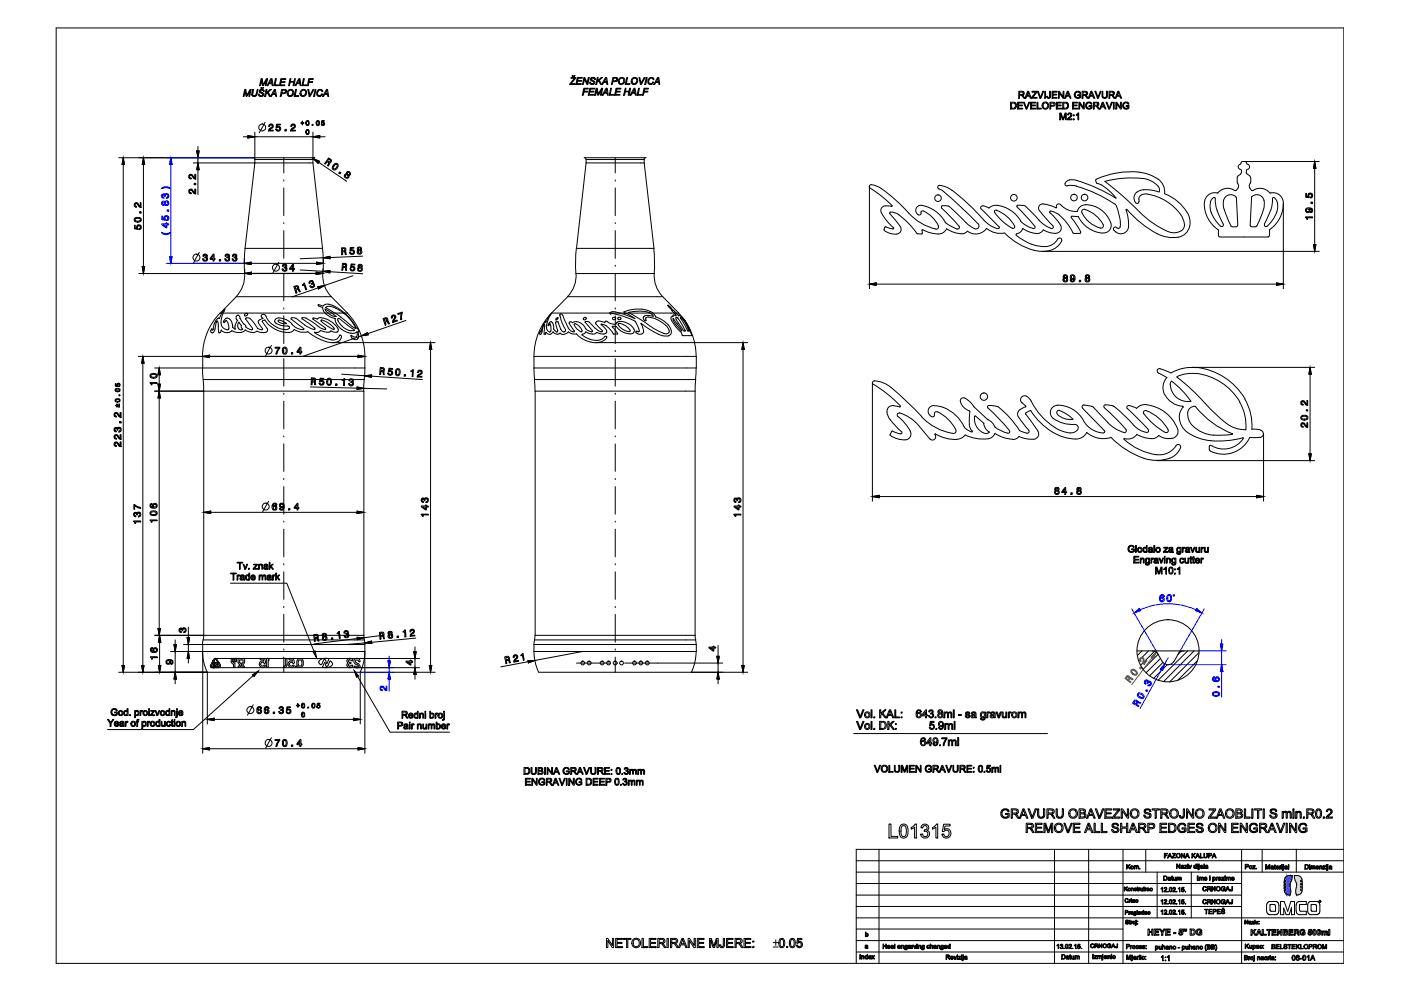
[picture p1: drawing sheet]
<svg xmlns="http://www.w3.org/2000/svg" width="297mm" height="210mm" viewBox="0 0 297 210" stroke-linecap="round" stroke-linejoin="round" font-family="sans-serif">
<!-- layer: 0 -->
<g fill="none" stroke="#000" stroke-width=".21">
<path d="M11.9 5.9h273v198.4h-273zM51.9 19h.2l.2 1.3 .7-1.3h.3l-.4 1.4h-.1l.3-1.2-.8 1.2h-.1l-.2-1.2-.3 1.2h-.1zM53.6 19h.2l-.2 .9a.32 .32 0 0 0 .1 .4 .32 .32 0 0 0 .5-.1l.3-1.2h.2l-.2 1.2-.4 .2h-.4l-.3-.2zM55.1 19.1l.6-.1 .3 .1v.3l-.4-.3a.26 .26 0 0 0-.4 .3 .26 .26 0 0 0 .4 .2l.1 .1a.48 .48 0 0 1 0 .7 .48 .48 0 0 1-.7 0l-.2-.3v-.1h.2a.34 .34 0 0 0 .4 .3 .34 .34 0 0 0 .3-.4l-.7-.4zM55.3 18.6l.2 .2 .4-.2-.3 .3h-.2zM55.3 16.7h.3l.2 1.3 .7-1.3h.2l-.3 1.5h-.2l.3-1.3-.7 1.3h-.2l-.1-1.3-.3 1.3h-.2zM56.4 19h.2l-.1 .7 .7-.7h.3l-.6 .6 .5 .8h-.3l-.4-.7-.3 .3-.1 .4h-.2zM57.4 16.7h.3l.2 1.5h-.2l-.1-.5h-.6l-.2 .5h-.2zM57.5 16.8l.1 .8h-.5zM58.2 19h.2l.2 1.4h-.1l-.1-.4h-.6l-.3 .4h-.2zM58.3 19.1v.8h-.4zM58.4 16.7h.2l-.3 1.3h.8v.2h-1z"/>
<path d="M59.5 16.7h1.1v.1h-.9l-.1 .5h.9l-.1 .2h-.8l-.1 .5h.9v.2h-1.2zM59.7 19h.8l.3 .4-.4 .4-.7 .1-.1 .5h-.2zM59.9 19.1h.4a.3 .3 0 0 1 .2 .4 .3 .3 0 0 1-.4 .2h-.4zM61.2 19.3l.4-.2 .4 .2 .1 .5-.3 .4-.3 .1-.4-.1v-.5zM61.5 16.7h.2l-.1 .6h.7l.2-.6h.1l-.3 1.5h-.2l.2-.8h-.8l-.1 .8h-.2zM62.7 19h.2l-.3 1.3h.7v.1h-.9zM63.3 16.7h.3l.2 1.5h-.2v-.5h-.6l-.2 .5h-.3zM63.4 16.8l.2 .8h-.6zM63.9 19.3l.2-.1a.53 .53 0 0 1 .7 .3 .53 .53 0 0 1-.3 .7l-.3 .1-.3-.2zM64.3 16.7h.2l-.3 1.3h.8v.2h-1zM65.2 19h.3l.2 1.2 .7-1.2h.2l-.8 1.4h-.3zM65.5 16.7h.9v.1h-.8l-.1 .5h.8v.2h-.8l-.1 .7h-.2z"/>
<path d="M66.8 19h.2l-.3 1.4h-.2zM67.4 19.2l.3-.2h.4l.4 .4h-.2a.56 .56 0 0 0-.8-.1 .56 .56 0 0 0-.1 .8l.3 .2 .3-.1 .2-.3h.2l-.3 .5h-.5a.77 .77 0 0 1-.2-1.2zM69.2 19h.2l.3 1.4h-.2l-.1-.4h-.6l-.2 .4h-.2zM69.3 19.2l.1 .7h-.5zM121 16.4h1.1l-1 1.3h.8v.2h-1.1l1-1.3h-.8zM121.3 16h.2l.1 .3 .1-.3h.2l-.3 .3h-.2zM122.4 16.4h1.1v.2h-.9l-.1 .5h.8v.1h-.9v.5h.8v.2h-1.1zM123.8 16.4h.2l.5 1.3 .2-1.3h.2l-.3 1.5h-.2l-.5-1.3-.2 1.3h-.2zM123.8 18.7h.9v.2h-.8l-.1 .4h.8v.2h-.8l-.1 .7h-.2zM125 18.7h1.1l-.1 .2h-.8l-.1 .4h.9l-.1 .2h-.8l-.2 .5h1l-.1 .2h-1.1zM125.2 16.6l.2-.2h.6l.3 .4h-.3l-.2-.2a.28 .28 0 0 0-.4 .2 .28 .28 0 0 0 .3 .3l.3 .2a.52 .52 0 0 1-.4 .6 .52 .52 0 0 1-.6-.5h.2v.3h.2a.31 .31 0 0 0 .5-.2 .31 .31 0 0 0-.4-.3l-.3-.2zM126.4 18.7h.2l.2 1.3 .8-1.3h.2l-.3 1.5h-.2l.3-1.3-.7 1.3h-.2l-.2-1.3-.2 1.3h-.2z"/>
<path d="M126.6 16.4h.2l-.1 .7 .8-.7h.2l-.6 .6 .5 .9h-.2l-.5-.8-.3 .3-.1 .5h-.2zM128.4 16.4h.2l.3 1.5h-.2l-.1-.4h-.6l-.2 .4h-.2zM128.5 16.6l.1 .7h-.5zM128.5 18.7h.2l.3 1.5h-.2l-.1-.4h-.6l-.2 .4h-.3zM128.6 18.9l.1 .7h-.5zM129.5 18.7h.1l-.2 1.3h.7v.2h-.9zM129.9 16.4l.9 .1 .2 .5-.3 .3h-.8l-.1 .6h-.2zM130.1 16.6h.4a.26 .26 0 0 1 .3 .2 .26 .26 0 0 1-.3 .3h-.5zM130.6 18.7h1.1l-.1 .2h-.8l-.1 .4h.8v.2h-.8l-.2 .5h1l-.1 .2h-1.1zM131.4 16.8h.1a.5 .5 0 0 1 .7-.1 .5 .5 0 0 1 0 .7l-.3 .3h-.4l-.2-.3zM132.6 18.7h.1l-.1 .6h.8l.1-.6h.2l-.3 1.5h-.2l.1-.7h-.7l-.2 .7h-.2zM132.9 16.4h.2l-.3 1.3h.8l-.1 .2h-.9z"/>
<path d="M134.2 16.8l.3-.2 .5 .2v.4l-.3 .5h-.4l-.3-.2zM134.4 18.7h.2l.3 1.5h-.2l-.1-.4h-.6l-.2 .4h-.2zM134.5 18.9l.1 .7h-.5zM135.4 18.7h.2l-.3 1.3h.8l-.1 .2h-.9zM135.5 16.4h.2l.2 1.3 .7-1.3h.2l-.8 1.5h-.2zM136.5 18.7h1v.2h-.8l-.1 .4h.8l-.1 .2h-.7l-.2 .7h-.2zM137 16.4h.2l-.3 1.5h-.2zM137.6 16.7l.5-.3 .5 .2 .1 .2-.2 .1-.2-.3h-.2l-.5 .4v.5l.2 .2h.3l.5-.3-.2 .4-.7 .1-.3-.2-.1-.6zM139.4 16.4h.3l.2 1.5h-.2l-.1-.4h-.6l-.2 .4h-.2zM139.5 16.6l.1 .7h-.5zM216 19.3l1.1 .2v.5l-.3 .2 .5 .6h-.2l-.5-.6h-.4v.6h-.2zM216.2 19.5h.4a.27 .27 0 0 1 .4 .3 .27 .27 0 0 1-.4 .2h-.4z"/>
<path d="M217.9 19.3h.2l.6 1.5h-.2l-.2-.4h-.6l-.2 .4h-.2zM217.9 19.6l.3 .6h-.5zM218.8 19.3h1.1v.3l-1 1.1h1v.1h-1.2l.9-1.2h-.8zM219.9 19.3h.2l.5 1.4 .5-1.4h.2l-.6 1.5h-.2zM221.5 19.3h.2v1.5h-.2zM222.5 19.3h.2v1.3l-.1 .2-.4 .1-.3-.3v-.2h.2a.23 .23 0 0 0 .2 .3 .23 .23 0 0 0 .2-.3zM223.1 19.3h1v.3h-.9v.4h.8v.2h-.8v.5h.9v.1h-1zM224.4 19.3h.2l.8 1.2v-1.2h.2v1.5h-.2l-.8-1.1v1.1h-.2zM226.3 19.3h.2l.6 1.5h-.2l-.2-.4h-.6l-.2 .4h-.2zM226.4 19.6l.3 .6h-.5zM228 19.5l.7-.2 .3 .3 .1 .2h-.1l-.3-.3-.6 .1-.1 .7 .1 .3 .5 .1 .4-.2v-.2h-.5v-.2h.6v.6l-.7 .2-.5-.3-.1-.6zM229.4 19.3l.9 .1a.38 .38 0 0 1 .3 .4 .38 .38 0 0 1-.4 .4l.5 .6h-.2l-.5-.6h-.4v.6h-.2z"/>
<path d="M229.6 19.5h.5a.26 .26 0 0 1 .3 .3 .26 .26 0 0 1-.3 .2h-.5zM231.3 19.3h.2l.6 1.5h-.2l-.2-.4h-.6l-.2 .4h-.2zM231.4 19.5l.3 .7h-.5zM232.1 19.3h.2l.5 1.4 .5-1.4h.1l-.5 1.5h-.2zM233.7 19.3h.1l.1 1.2 .3 .2a.39 .39 0 0 0 .4-.5v-.9h.2l-.1 1.4-.4 .2-.4-.1-.2-.3zM235.1 19.3l1.1 .2 .1 .4-.4 .3 .5 .6h-.3l-.4-.6h-.4v.6h-.2zM235.3 19.5h.5a.26 .26 0 0 1 .3 .3 .26 .26 0 0 1-.4 .2h-.4zM237 19.3h.2l.6 1.5h-.2l-.2-.4h-.6l-.2 .4h-.2zM237.1 19.5l.2 .7h-.4zM25.2 33.4h41.5M26.1 33.4l.3 1.5h-.5zM26.1 34.9v106.2"/>
<path d="M30.4 33.4l.3 1.5h-.5zM30.4 34.9v21.7M40.1 37.1l.3-.1h.3l.6 .8v-.8h.2v1l-.3-.1-.5-.5a.3 .3 0 0 0-.3-.2 .3 .3 0 0 0-.2 .4 .3 .3 0 0 0 .4 .2v.1h-.2l-.3-.2zM41 34.5h25.4M41.2 38.9h.3v.3h-.3zM41.7 32h.5l-.2 1.4zM42 34.5l.2 1.5h-.5zM42 31v1M42 33.4v1.1M42 36v5.2M51.6 29h.9M52.5 28.7l1.5 .3-1.5 .3z"/>
<path d="M53.6 33.4l.4 .4h12.4M54 28v6.5l-2 18.2h16.4l-2-18.2M54 29h12.4M56.2 26l-1.2 2.2M57.2 26.3l.6 .1 .1 .5-.7 .7h.7v.2h-.9v-.4l.5-.4a.3 .3 0 0 0 .2-.4 .3 .3 0 0 0-.4-.1 .3 .3 0 0 0-.1 .3h-.2zM58.6 26.3h.9v.2h-.7l-.1 .4h.6l.2 .4-.1 .3-.3 .2h-.4l-.2-.4 .2 .1a.34 .34 0 0 0 .5 0 .34 .34 0 0 0 0-.5 .34 .34 0 0 0-.5 .1h-.2zM60.2 33.4v3.3M60.2 38.1v.3M60.2 39.8v5.9M60.4 27.4h.3v.4h-.3zM61.8 26.4l.2-.1 .5 .1v.7l-.7 .5h.8v.2h-1l.1-.5 .6-.3a.28 .28 0 0 0 .1-.4 .28 .28 0 0 0-.4-.1 .28 .28 0 0 0-.1 .3h-.2zM64.1 25.7v.3h.3l-.3 .1v.4v-.4h-.3l.3-.1z"/>
<path d="M65 25.7l.4-.1 .1 .6a.39 .39 0 0 1-.5 .4 .39 .39 0 0 1-.1-.6zM65 27.6l.4-.1 .1 .6a.39 .39 0 0 1-.5 .4 .39 .39 0 0 1-.1-.6zM65.1 25.7a.42 .42 0 0 1 .3 .4 .42 .42 0 0 1-.3 .4l-.1-.2zM65.1 27.6a.42 .42 0 0 1 .3 .4 .42 .42 0 0 1-.3 .4l-.1-.2zM66.2 26.4h.2v.2h-.2zM66.4 29l1.4-.3v.6zM66.4 28v6.5M66.4 33.6l1.3 .6-.2 .4zM66.7 33.4l-.4 .4M67.1 25.7a.48 .48 0 0 1 .7 .2 .48 .48 0 0 1-.2 .6l-.3 .1-.2-.1zM67.2 25.8a.32 .32 0 0 1 .4 .1 .32 .32 0 0 1 0 .4 .24 .24 0 0 1-.4 .1 .24 .24 0 0 1 0-.3zM67.6 34.4l5.9 4"/>
<path d="M67.8 29h1.1M68.2 25.6h.6v.1h-.5v.3h.4a.35 .35 0 0 1 0 .6 .35 .35 0 0 1-.6-.3l.2 .1a.23 .23 0 0 0 .3 0 .23 .23 0 0 0 0-.3 .23 .23 0 0 0-.3 0h-.2zM69.7 33.5l.4 .3a.45 .45 0 0 1 .1 .5 .45 .45 0 0 1-.3 .3l-.2 .6-.3-.1 .3-.4-.2-.3-.1-.1-.4 .5-.2-.1zM69.7 33.7l.2 .2a.24 .24 0 0 1 .1 .4 .24 .24 0 0 1-.4-.1l-.2-.1zM70.8 34.9l.4-.3a.6 .6 0 0 1 .5 .5 .6 .6 0 0 1-.3 .7l-.1 .1a.53 .53 0 0 1-.8-.1 .53 .53 0 0 1 .2-.8zM70.9 35.1l.2-.2a.3 .3 0 0 1 .4 .1 .3 .3 0 0 1-.1 .4l-.3 .4a.34 .34 0 0 1-.5-.2 .34 .34 0 0 1 .2-.4zM72 36.4l.3 .2-.2 .3-.2-.2zM73.5 36.4h.5a.41 .41 0 0 1 .3 .4 .41 .41 0 0 1-.4 .4l.1 .3-.3 .3h-.3l-.4-.3v-.3l.3-.3h.2zM123.9 33.4l.4 .4M123.9 33.4h13.1M124.3 34.5h12.3M124.3 33.8h12.3v.7"/>
<path d="M124.3 34.5l-2.1 18.2h16.5l-2.1-18.2M124.3 33.8v.7M130.4 33.4v3.3M130.4 38.1v.3M130.4 39.8v5.9M136.9 33.4l-.4 .4M184.3 39.6v21.6M184.5 39.9a24.4 24.4 0 0 1 4.6 3.7M184.7 39.2l-.4 .2 .2 .5M184.8 39.2a7.7 7.7 0 0 1 4.1 2.4l3.8 3.6M199.2 39.3l1.4 .3 1.2 .7M199.3 39.3a.4 .4 0 0 0-.5 .3 .4 .4 0 0 0 .3 .5l1 .5 2.2 2 5.1 4.9"/>
<path d="M214.3 21.7l1 .1 .2 .8-.3 .4-.9 .1zM214.5 21.8h.5l.2 .2 .1 .6-.2 .3h-.6zM215.7 21.7h1.1v.1h-.8v.5h.8v.1h-.8v.5h.8v.2h-1.1zM217 21.7h.2l.4 1.2 .5-1.2h.2l-.6 1.4h-.1zM218.5 21.7h1.1v.1h-.9v.5h.8v.1h-.8v.5h.9v.2h-1.1zM219.9 21.7h.2v1.2h.7v.2h-.9zM222.6 21.7h.8l.3 .4a.41 .41 0 0 1-.5 .4h-.4v.6h-.2zM222.8 21.8h.4a.27 .27 0 0 1 .3 .3 .27 .27 0 0 1-.3 .3h-.4zM224 21.7h1v.1h-.8v.5h.8v.1h-.8v.5h.9v.2h-1.1zM224.7 24h.3l.4 1.2 .4-1.2h.3v1.4h-.2v-1.2l-.4 1.2h-.2l-.4-1.2v1.2h-.2zM225.3 21.7h.9l.3 .2v.7l-.2 .4-1 .1zM225.5 21.8l.7 .2 .1 .6-.1 .3h-.7z"/>
<path d="M225.8 38.8l.1 .5 .4 .1M226.2 39.4l1.2-.1 .8 .1M226.5 24.1l.3-.2 .5 .3-.1 .4-.7 .6h.8v.2h-1l.7-.8a.27 .27 0 0 0-.1-.5 .27 .27 0 0 0-.4 .3l-.2-.1zM227.4 21.7h1v.1h-.8v.5h.8v.1h-.8v.5h.9v.2h-1.1zM227.6 24.3h.2v.3h-.2zM227.6 25.2h.2v.2h-.2zM228.2 24.3l.5-.4v1.5h-.2v-1.1l-.3 .2zM228.2 39.5a27.4 27.4 0 0 1 8.1 3.7M228.2 38.3a34 34 0 0 1 8.4 3.7M228.3 38.2a1.94 1.94 0 0 0-2.5 .6M228.7 21.7h.3l.7 1.1v-1.1h.2v1.4h-.2l-.8-1.1v1.1h-.2zM230.3 21.9l.4-.3 .6 .1 .2 .4h-.2l-.2-.3h-.5l-.2 .2v.6l.1 .3 .5 .1 .3-.1v-.3h-.4v-.2h.6v.5l-.5 .3-.6-.2-.2-.4z"/>
<path d="M231.8 21.7h1l.1 .2a.43 .43 0 0 1-.3 .6l.5 .6h-.3l-.4-.6h-.4v.6h-.2zM232 21.8h.7l.1 .3-.2 .2h-.6zM232.4 38a.75 .75 0 0 0 .8 1.1 11 11 0 0 1 3.4 2.9M233.7 21.7h.2l.6 1.4h-.2l-.2-.4h-.6l-.1 .4h-.3zM233.8 21.8l.2 .7h-.4zM234.2 38.4l5.3 4.5a26.3 26.3 0 0 0 7.5 5.9 2.94 2.94 0 0 0 4-.5 3.8 3.8 0 0 0-1.3-3.5 10.9 10.9 0 0 0-6.5-3.6M234.5 21.7h.2l.5 1.2 .4-1.2h.3l-.6 1.4h-.2zM236.1 21.7h.1v1.4h-.1zM236.6 21.7h.2l.7 1.1v-1.1h.3v1.4h-.3l-.7-1.1v1.1h-.2zM238.2 21.8l.4-.2 .6 .1 .2 .4-.8-.3-.3 .3-.1 .5 .2 .3 .4 .1 .4-.2v-.2h-.4v-.2h.6v.5l-.5 .3-.6-.2-.3-.5zM241.5 36.5l2.4 .6 1.6 .9M241.5 36.5a18.1 18.1 0 0 0-9.1 1.5"/>
<path d="M242.3 37.9a21.9 21.9 0 0 0-8 .6M242.3 37.8a4.4 4.4 0 0 1 3.5 2.2v.7M245.5 38a3.3 3.3 0 0 1 1.4 3M262.3 37.7a1.59 1.59 0 0 0 .2 1.4 1 1 0 0 1-.7 1.3M262.6 37.2l-.3 .5M262.9 34.8a.57 .57 0 0 0-.4 .6 .57 .57 0 0 0 .5 .5M263 35.9l.2 .3M263.1 34.6l-.2 .2M263.2 36.2l-.1 .6-.5 .5M264 34.2l.3 .3M264.2 36.5l.2 .4M264.3 36.2v.3"/>
<path d="M264.3 34.6l.2 .2M264.5 36.9l.4 .4M264.5 35.9l-.2 .3M264.5 34.8a.57 .57 0 0 1 .4 .6 .57 .57 0 0 1-.4 .5M264.9 37.2l.2 .5M265.1 38.6a1.19 1.19 0 0 0 .4 1.8h.1M265.2 37.7v.9M278.7 34.2l.3 1.5h-.5zM278.7 35.7v16.2M279.7 34.2h-16.3l-.2 .3M28.5 47.8h.2v.6h.4l-.1-.5 .3-.2h.4l.2 .3v.4l-.3 .3-.1-.2a.32 .32 0 0 0 .1-.5 .32 .32 0 0 0-.5 0 .32 .32 0 0 0 .2 .5v.1l-.8-.1zM28.5 46.3l.9-.2a.53 .53 0 0 1 .5 .6 .53 .53 0 0 1-.7 .4h-.2a.5 .5 0 0 1-.5-.3 .5 .5 0 0 1 0-.5z"/>
<path d="M28.5 43.1l.3-.1 .4 .1 .5 .7v-.8h.2v1l-.3-.1-.4-.5a.29 .29 0 0 0-.4-.2 .29 .29 0 0 0-.2 .4 .29 .29 0 0 0 .4 .2v.1h-.2l-.3-.2zM28.7 46.4l.7-.1a.33 .33 0 0 1 .4 .4 .33 .33 0 0 1-.5 .2h-.2a.36 .36 0 0 1-.4-.1 .36 .36 0 0 1 0-.4zM29.6 44.9h.3v.3h-.3zM30.2 56.6h.5l-.3 1.4zM40.1 40.3l.5-.2 .7 .8v-.8h.2v1l-.4-.1-.4-.6a.28 .28 0 0 0-.5 .1 .28 .28 0 0 0 .3 .4l.1 .2-.5-.2zM40.9 55.8h10.9M42.3 53.5l-1.3 2.2M43.1 54.1l.3-.3 .4 .1 .2 .5-.3 .2a.48 .48 0 0 1-.1 .8 .48 .48 0 0 1-.6-.5h.2a.31 .31 0 0 0 .3 .4 .31 .31 0 0 0 .3-.4 .31 .31 0 0 0-.4-.2v-.2a.25 .25 0 0 0 .3-.3 .25 .25 0 0 0-.3-.2 .25 .25 0 0 0-.2 .3l-.2 .1zM45.2 54.1v.7h-.5zM45.2 53.9h.2v.9h.2v.2h-.2v.3h-.2v-.3h-.7zM46.5 55h.3v.3h-.3zM47.8 54.1l.1-.2h.4a.35 .35 0 0 1 .3 .3 .35 .35 0 0 1-.2 .4l.3 .1v.3l-.3 .4-.5-.1-.2-.4 .4 .3a.3 .3 0 0 0 .4-.3 .3 .3 0 0 0-.4-.2v-.2a.26 .26 0 0 0 .3-.3 .26 .26 0 0 0-.3-.2 .26 .26 0 0 0-.2 .3l-.2 .1z"/>
<path d="M49.4 54l.5-.1a.35 .35 0 0 1 .3 .3 .35 .35 0 0 1-.2 .4l.2 .1 .1 .3-.5 .4a.45 .45 0 0 1-.6-.5h.2l.1 .3a.3 .3 0 0 0 .5-.2 .3 .3 0 0 0-.4-.3v-.2a.27 .27 0 0 0 .4-.2 .27 .27 0 0 0-.3-.3 .27 .27 0 0 0-.2 .3l-.3 .1zM51.8 55.8l1.4-.2v.5zM51.8 55.8h.1M51.8 54.9v.9M51.9 58a6.4 6.4 0 0 1-1.8 4.9M51.9 58l1.4-.3v.5zM51.9 57v1M52 52.6l-.2 2.3 .1 3.1M53.2 55.8h13.9M53.3 58h13.7M59.1 55.6l-1.2 2.2M60 56.1l.6-.1 .2 .3-.2 .4 .2 .2v.4l-.2 .2h-.5l-.3-.3v-.2h.2a.3 .3 0 0 0 .3 .4 .3 .3 0 0 0 .3-.3 .3 .3 0 0 0-.3-.3v-.2a.28 .28 0 0 0 .3-.2 .28 .28 0 0 0-.3-.3 .28 .28 0 0 0-.3 .3l-.1 .1z"/>
<path d="M60.2 47.2v.2M60.2 48.9v5.9M60.2 56.2v.3M60.2 58v5.8M62 56.3v.6h-.4zM62 56h.2v.9h.3v.2h-.3v.4h-.2v-.4h-.6zM63.6 57.2l4.9 .3M65.5 59.7l.4-.2 .5 .1v.3l-.1 .2 .3 .1 .1 .5-.6 .3-.4-.4 .4 .2a.3 .3 0 0 0 .4-.4 .3 .3 0 0 0-.5-.1v-.2a.24 .24 0 0 0 .2-.3 .24 .24 0 0 0-.4-.2 .24 .24 0 0 0-.1 .4l-.2 .1zM67 57.7l1.5 .3-1.5 .2zM67.1 55.6l1.5 .2-1.5 .3zM68.4 52.6l.1 2.3v3.1M68.4 58a6.4 6.4 0 0 0 1.8 4.9"/>
<path d="M68.5 57v1h-39.1M68.5 57.5l1.4-.1v.5zM68.6 54.7l1.3-.3 .1 .5zM68.6 54.9v.9M68.6 54.7l-5 .2M69.9 57.6l7 .4M72.4 52.5l.9 .2v.4l-.1 .2 .2 .7h-.2l-.1-.6h-.5l.1 .6h-.3zM72.6 52.7h.2a.24 .24 0 0 1 .3 .2 .24 .24 0 0 1-.3 .3h-.2zM72.6 55.8h.6l.3 .2v.4l-.2 .2 .2 .7h-.2v-.4l-.2-.2h-.4v.6h-.2zM72.8 56h.2a.26 .26 0 0 1 .3 .3 .26 .26 0 0 1-.3 .2h-.3zM74.3 52.5h.7v.1l-.6 .1v.3h.6l.2 .6-.3 .3h-.5l-.3-.3 .4 .1a.32 .32 0 0 0 .4-.1 .32 .32 0 0 0-.1-.4 .32 .32 0 0 0-.4 .1h-.2zM74.4 56h.8v.2l-.6-.1-.1 .4h.6l.1 .2v.5l-.3 .2h-.3l-.4-.4h.2a.32 .32 0 0 0 .5 .2 .32 .32 0 0 0 .1-.5 .32 .32 0 0 0-.5 0h-.2z"/>
<path d="M74.8 58.5l-6 2M75.8 52.5l.3-.1a.38 .38 0 0 1 .5 .1 .38 .38 0 0 1-.1 .5l.2 .3v.4l-.3 .2-.4-.1a.4 .4 0 0 1-.3-.3 .4 .4 0 0 1 .3-.4l-.3-.2zM76 56.2l.6-.2 .2 .3v.3l-.2 .1 .2 .2v.4l-.2 .2h-.6l-.2-.2v-.4l.3-.2-.2-.1zM76.9 54.3l-6.9 .3M122.2 52.6l-.2 3.1 .1 2.3M130.4 47.2v.2M130.4 48.9v5.9M130.4 56.2v.3M130.4 58v5.8M138.6 52.6l.2 3.1-.1 2.3M138.7 58a6.4 6.4 0 0 0 1.8 4.9M138.7 58h-16.6a6.4 6.4 0 0 1-1.8 4.9"/>
<path d="M186.9 45.2l.9 1.4 1.6 1.7M187.4 48.7l.1 .2 .8 .4 1.8 .4M187.7 43.6a.99 .99 0 0 0-.8 1.5M187.7 43.7h1.3M187.8 48.1l1.5 .4 .2-.1-.1-.2M187.8 48.1h-.2l-.2 .6M188.7 45.3l1.8 2.2a1.12 1.12 0 0 1 .6 1.2 1.12 1.12 0 0 1-1 .9M188.8 45h.4a6.4 6.4 0 0 1 3.4 2.4l1.8 2.1M188.8 45l-.2 .1 .1 .2M189.1 43.6l-.1 .2M192.7 45.2a10.8 10.8 0 0 0 5.7 3.3M194.4 49.5l1 .1a.56 .56 0 0 0 .1-.9 9.1 9.1 0 0 0 3.4 .9"/>
<path d="M195.4 43.5a7.5 7.5 0 0 1 5.2 3.9l2.3 1.2 .3-.1 .2-.2a20 20 0 0 0-3.8-4.2M195.4 43.5a1.04 1.04 0 0 0-1.2 .8 1.04 1.04 0 0 0 .8 1.3l.2-.2 .2-.6 .3-.1M195.7 44.7l1.2 .7 1 .9 1.1 1.6M198.9 47.9v.5l-.5 .2M199.8 43.6a.28 .28 0 0 0-.2 .2 .28 .28 0 0 0 .1 .3M199.9 43.6l1.2 .1M201.1 43.7l3.7 3.5M201.8 40.3l2.9 2.4 2.6 2.6a7.5 7.5 0 0 0 4.4 3.2l.1-.4-3.7-3.8M204.9 47.2l1 .9a1.12 1.12 0 0 0 1.6 .2l.1-.3-.2-.6M205.1 49l-.2 .3a3.9 3.9 0 0 1-3.7-.5l-.5-.3a2 2 0 0 1-1.8 1.1M208.4 43.7l-.4 .2v.4M208.4 43.6l1.3 .5"/>
<path d="M209.2 48.4l1.5 .9 1.1 .2 1.2-.1M209.2 48.4a2.82 2.82 0 0 1-4.1 .6M209.7 44.1l.6-.4a5.4 5.4 0 0 1 5.2 1.9l.9 1.3M211.3 44.6l-.4 .1-.1 .1a9.5 9.5 0 0 0 4 3.6l.3-.2a6.1 6.1 0 0 0-3.9-3.6M213 49.4a11.5 11.5 0 0 0 9 3.8l.6-.1M215.5 49.9l1.6 1.1 1.7 .8M215.7 43.5l1.2 .1M215.8 43.5l-.2 .1v.3l3.8 4.1v.3a1.01 1.01 0 0 1-1.2-.2l-1.6-1M216.4 46.9l.2 .2M216.8 48.4a5 5 0 0 0 3.6 1l.8-.7M216.8 48.4a2.05 2.05 0 0 1-1.4 1.3l.1 .2M216.9 43.5a12.2 12.2 0 0 1 3.4 3.1"/>
<path d="M220.2 46.6l1.2 1.1 1.4 .7M221 53.3h58.7M221.2 48.7l1.3 .6 1.4 .2M222.6 45.1a7.5 7.5 0 0 1 2.4 3.2l-.3 .8-.8 .3M222.7 44.8l-.2 .1 .1 .2M222.8 44.7a7.2 7.2 0 0 1 4.4 4.1l.3 .6M223.8 44.1a5.3 5.3 0 0 0-3.1-.8l-.4 .4a1.11 1.11 0 0 0 .5 1.5l2.5 2.8-.1 .4h-.4M224 43.9a.53 .53 0 0 1 .2-.6 .53 .53 0 0 1 .7 .1l1.4 1 1 .4h1.1a1.93 1.93 0 0 1 2.5-1.3 5.4 5.4 0 0 1 4.7 4.5 1.63 1.63 0 0 1-1.7 1.4M224 43.9l-.1 .2M224.2 50.7a.49 .49 0 0 1 .7-.2 .49 .49 0 0 1 .2 .7M224.2 50.7a3.7 3.7 0 0 1-4.5 1.4l-.9-.3M225.1 51.2l-1.1 1.2-1.4 .7"/>
<path d="M225.5 58.4l.3-.1a.38 .38 0 0 1 .5 .1 .38 .38 0 0 1-.2 .5l.2 .2 .1 .3-.4 .4-.6-.2v-.4l.2-.3a.31 .31 0 0 1-.2-.2 .31 .31 0 0 1 .1-.3zM227 58.5l.3-.2a.77 .77 0 0 1 .6 .8 .77 .77 0 0 1-.7 .7l-.3-.3v-.1h.2a.33 .33 0 0 0 .5 .1 .33 .33 0 0 0 .1-.4l-.3 .1a.51 .51 0 0 1-.4-.7zM227.5 49.4l.2 .1M228.6 46a6.3 6.3 0 0 0 5.2 3.4M228.7 45.9l-1.4-.1-.2 .3 2.1 3.1M228.8 59.4h.3v.3h-.3zM229.1 49.2l-.2 .3h-1.2M230 44.4h-.4a.49 .49 0 0 0-.2 .7 6 6 0 0 0 3.9 3.2M230 44.4a6.6 6.6 0 0 1 3.9 3.2M230.2 58.4l.6-.1 .2 .4a.28 .28 0 0 0-.1 .3 .28 .28 0 0 0 .2 .2l-.2 .5-.5 .1-.3-.3v-.4a.22 .22 0 0 0 .2-.2 .22 .22 0 0 0-.2-.2zM233.9 47.6l-.1 .6-.5 .2M236.3 43.2l.4 .5"/>
<path d="M236.7 43.7l.9 3.4M237.5 47.1v1M238.8 44.5a7.5 7.5 0 0 1 .3 4.2 1.63 1.63 0 0 1-1.6 .9 1.63 1.63 0 0 1-1.4-1.2 .55 .55 0 0 1 .9 0h.3l.2-.3M238.9 44.4l-.2 .1M238.9 44.4a18.8 18.8 0 0 0 8.3 5.8l1.3 .2 1.3-.1M243.2 41.1a1.36 1.36 0 0 0-1.8 1.1M245.7 40.7a5.7 5.7 0 0 0-4.6 0 1.45 1.45 0 0 0 0 2.4l.4-.2v-.7M246.9 41.1a9.5 9.5 0 0 1 4.8 4.1M251.8 45.1a3.3 3.3 0 0 1-2 5.2M255.3 43a6.7 6.7 0 0 0 3 5.7M256.6 42.9l.5-.8 .4-.2 .1 .1 .2 1.6 .2 1M256.7 42.9a5.3 5.3 0 0 0 2.4 5.1l.3-.2-.1-.3-1.3-3"/>
<path d="M258.3 48.7v1.2l.3 .3M258.6 50.2h10.3M259.6 44.4l.8 2.4 .6 1.1 .2 .1M261.3 48.1h.8M261.8 40.4a2.84 2.84 0 0 0-3.7 .5 2.15 2.15 0 0 0-2.7 2.1M262.1 41.9a1.56 1.56 0 0 0-1.9-.4 1.56 1.56 0 0 0-.9 1.8l.2 1.1M262.1 41.9l.3 5.9M262.4 47.8l-.3 .2M265.3 48l-.2-.2 .3-5.9a1.54 1.54 0 0 1 1.9-.4 1.54 1.54 0 0 1 .8 1.8 13.4 13.4 0 0 1-1.7 4.7h-.2M265.4 48.1h.8M265.6 40.4a2.75 2.75 0 0 1 3.7 .5 2.2 2.2 0 0 1 2.8 2.1M269.1 49.9l-.2 .3"/>
<path d="M270.1 41.9a3.1 3.1 0 0 1 .1 4.1l-1.5 2h-.5l-.1-.5 1.3-3M270.1 41.9l-.3 .2v1l-.4 1.5M270.7 60l1.4 .2-1.4 .3zM272.1 43a6.7 6.7 0 0 1-3 5.7l.1 1.3M272.1 43.2v18M276.8 46h1.5v.2h-1.1v.3h-.1zM276.8 44.3l.3-.2h.5a.52 .52 0 0 1 .7 .3 .52 .52 0 0 1-.4 .7v-.2a.34 .34 0 0 0 .2-.5 .34 .34 0 0 0-.5-.1l.2 .5-.4 .3-.5-.1zM276.8 41h.2v.7h.4l-.1-.4 .1-.2 .6-.1 .3 .2v.4l-.2 .3-.2 .1 .2-.3a.35 .35 0 0 0-.1-.5 .35 .35 0 0 0-.5 .1 .35 .35 0 0 0 .1 .4v.2l-.8-.1zM277.9 42.8h.4v.3h-.4zM278.5 51.9h.5l-.3 1.4zM29.3 75.6h48.1v2.4M30.3 75.6l.2 1.4h-.5z"/>
<path d="M30.3 77v64.1M31.8 79.4l.7-.2h.5a.53 .53 0 0 1 .2 .8 .53 .53 0 0 1-.7 .2h-.1a.51 .51 0 0 1-.5-.2 .51 .51 0 0 1-.1-.6zM32.1 79.5l.6-.1a.36 .36 0 0 1 .5 .4 .36 .36 0 0 1-.6 .2h-.2a.29 .29 0 0 1-.4-.2 .29 .29 0 0 1 .1-.3zM32.8 78h44.6M33.8 78l.2 1.5h-.5zM33.8 79.5v1.9M42.9 78l.2 2.4M43 75.6l1.4-.3v.5zM43 75.6v2.4M45.8 68.4l-.3 1.7a.41 .41 0 0 1-.4 .5 .41 .41 0 0 1-.4-.5M45.8 68.4l.3-.3 .2 1.1M46.3 69.2l.1 1.3"/>
<path d="M46.3 67.4l.2 .1M46.4 67.4l-.5 .5a3.3 3.3 0 0 0-.7 2l-.1 .1-.2-.3-.2 .3M46.4 70.5a.42 .42 0 0 0 .4-.1 .42 .42 0 0 0 .1-.4l.8 .5 1-.1a.61 .61 0 0 1 1 0l1.5 .1 .4-.2 .4-.4 .8 .5 1 .1M46.7 66.4a13.2 13.2 0 0 0-3.8 9.1M47.4 68.4v-.4l.2-.2a.88 .88 0 0 1 1-.3 .88 .88 0 0 1 .6 .9l.1 .9M47.5 66l-.6 1.6v1.1l.2 .6 .5 .4a.58 .58 0 0 0 .9 0l-.1-1.1a.47 .47 0 0 0-.6-.6l-.4 .4M47.5 66l.2-.5a2.89 2.89 0 0 0-1.2 2M49.3 69.3v.1M49.4 69.4l.4 .4M50.1 62.9h20.1l3.5 3.5h-27zM50.3 67.9l-.5 1.2v.7M50.6 68.3l.5 .7 .2 .6a.24 .24 0 0 1 0 .4 .24 .24 0 0 1-.4-.1l-.5-.6v-.6l.3-.4"/>
<path d="M50.9 67.5l.8 1.2M50.9 67.5l-.1-.4a.46 .46 0 0 0-.7-.1 .46 .46 0 0 0 0 .7l.2 .3M50.9 67.5h.1M51.6 68.6l.1 .1M51.7 68.7l.3 .2a1.38 1.38 0 0 0 1.4 1h.2v-.2l-1.6-2.1a.88 .88 0 0 1 1.5 .4l1.1 1.7M51.9 66.6h.1a.29 .29 0 0 1 .3-.2 .29 .29 0 0 1 .2 .3 .29 .29 0 0 1-.3 .3 .23 .23 0 0 1-.3 0 .23 .23 0 0 1 0-.4zM54.5 70.2l-.8 .3M54.6 69.6l.8 .3M55.4 67.2l.3 .2M55.4 67.2a.51 .51 0 0 1 .5-.6 .51 .51 0 0 1 .5 .5l.5 .9 .9 .8a3.7 3.7 0 0 0 3.4 .9 .34 .34 0 0 0 .2-.4 .34 .34 0 0 0-.4-.2l-1.2-.1-1.2-.4-.4-.5 .4-.5a3.6 3.6 0 0 1 3.7 1.5l1 .6 1.1 .2v-.2l-2.7-2.1 .2-.2 .8 .1M55.8 67.5l-1 .6 .2 .6 .7 1-.3 .2M57.5 73.2l-1.2 2.2"/>
<path d="M58.3 73.6h1l-.6 1.5h-.2v-.2l.6-1.1h-.8zM59 67.9l.8 .1 1 .6-1-.1a.75 .75 0 0 1-.8-.6zM60 73.7a.59 .59 0 0 1 .8 .1 .59 .59 0 0 1 0 .7 .53 .53 0 0 1-.6 .6 .53 .53 0 0 1-.3-.8zM60.2 65.3v.2M60.2 67v5.9M60.2 74.3v.2M60.2 76v5.9M60.2 73.8h.1a.63 .63 0 0 1 .4 .6 .63 .63 0 0 1-.4 .5l-.3-.4zM61.8 74.8h.3v.3h-.3zM62.3 60.7l.5-.1a.38 .38 0 0 1 .4 .1 .38 .38 0 0 1 0 .5l.2 .1 .3 .5-.2 .1-.3-.5h-.3l-.1 .1 .2 .6h-.2zM62.5 60.9l.3-.1a.25 .25 0 0 1 .3 .1 .25 .25 0 0 1-.2 .4h-.2zM62.7 67.5h.1"/>
<path d="M62.9 67.6l2.1 1.6 1.5 .6M63.6 73.9v.6h-.5zM63.6 73.6h.2v.9h.2v.2h-.2v.4h-.2v-.4h-.6zM64.4 60h.1l.5 1.4h-.2l-.3-.9h-.3l-.1-.1 .3-.1zM64.9 67.4l.1 .1M64.9 67.4h-.8l-.1 .2 2.7 2 .1 .2-.2 .1M65 67.5l3.2 2.1a.55 .55 0 0 0 .9 .1l-2.7-2-.1-.2 1 .1M67.3 67.7l.4-.3 1 .1 1.2 .4 .8 .6 1 1.3-.1 .6h-.9a.77 .77 0 0 0-1 0l-1.1-.1a.82 .82 0 0 0-1.1 .1l-.8 .1 1.7 1 1.8 .6 1.1-.1 .6-.7a.27 .27 0 0 1 .4-.2 .27 .27 0 0 1 .1 .4l-.3 .6-.3 .3-.7 .2h-1l-1.9-.5-2.1-1.1a1.6 1.6 0 0 0-1.8-.6h-.8l-1.1-.5-.3 .3-.6 .3-1.4-.1a6 6 0 0 1-4-2.5l-.5 .1v.2l1.1 1.6-.1 .5a1.69 1.69 0 0 1-1.7 .1l-.4-.2M67.4 60.8l1.4-.3-1.3 .8zM67.5 61l-5.6 1.9M67.5 64.6l-.1 .1 .2 .2M67.5 64.6l1 .3"/>
<path d="M67.6 64.9l.8 .3M68.4 65.2l.4 1 .9 .8 .9 .4a.33 .33 0 0 1 .5 .1 .33 .33 0 0 1 0 .4l.5 1.1 .8 .9 1.9 .8h.9l.5-.3v.6a.63 .63 0 0 1-.5 .5 .63 .63 0 0 1-.6-.3M68.5 64.9l.7-.4 1 .1 1.4 .7 1.5 1.1M68.9 65.5l1.4 .9M68.9 65.5l.1 .2a.92 .92 0 0 0 .7 .8l.9 .5 .7 .1-.9-.7M69.1 65.2l1.9 1.2M69.1 65.2l.4-.3 1.5 .3 1.3 .8 1.4 1.1M70.5 72.6h21.8M70.8 69.5a4.6 4.6 0 0 0-2.7-1.6v.3l1.3 .9 1.3 .8 .2-.1-.1-.2M71 66.4l1.3 .8M71.8 67.5h.1a.27 .27 0 0 0-.3 .2 .27 .27 0 0 0 .1 .3 5.1 5.1 0 0 0 2.1 2l1.4 .1-3.3-2.6M72.2 67.2l2.2 1.8"/>
<path d="M72.4 79.3l4.9 .4M73 66.4l.6 .5M73.6 66.4a13.2 13.2 0 0 1 3.8 9.1M73.7 66.9l.8 1 1.1 1.7h.2l.3 .7-.2 .1 .1 .7-.1 .7-.7 .2-.4-.2M73.7 67.1l1 1.3 .7 1.2-1-.6M74.4 71.2l.1 .3M74.5 71.1l.1 .1M74.5 71.1l-.1 .1M74.5 71.5l.1 .2M74.6 71.7l.2 .1M75.9 75.3l1.5 .3-1.5 .2zM76.6 71.2l1.3-.7 .2 .5z"/>
<path d="M76.6 71.2l-12.4 4.4M77.3 79.7l1.5-.2v.5zM77.4 78l-.3 4.9M78.8 79.8l10.7 .7M80.6 77.9l.8 .2 .1 .4-.2 .2 .2 .8-.2-.1v-.4l-.3-.2h-.3v.6h-.2zM80.8 78.1h.2a.24 .24 0 0 1 .3 .3 .24 .24 0 0 1-.3 .2h-.3zM81.2 67.6l.6-.2h.3l.1 .2-.1 .4 .2 .1 .3 .5-.2 .1-.2-.5h-.3l-.2 .1 .1 .6-.1 .1zM81.4 67.6h.3a.26 .26 0 0 1 .3 .1 .26 .26 0 0 1-.2 .4h-.2zM82.5 78.1h.7v.2h-.6l-.1 .4h.6l.1 .5-.2 .3-.4 .1-.3-.3-.1-.2h.2a.31 .31 0 0 0 .5 .2 .31 .31 0 0 0 .1-.5 .31 .31 0 0 0-.5 .1l-.2-.1zM83.1 66.9l.4-.1 .3 .2a.52 .52 0 0 1-.2 .7l-.1 .5 .7-.3 .1 .1-1 .4-.1-.4 .4-.5a.29 .29 0 0 0 .1-.4 .29 .29 0 0 0-.4-.1 .29 .29 0 0 0-.1 .4h-.2zM84 78.4l.3-.3 .3 .1 .3 .4-.1 .5a.54 .54 0 0 1-.7 .6 .54 .54 0 0 1-.3-.9zM84.1 78.4a.38 .38 0 0 1 .5 .1 .38 .38 0 0 1 0 .5 .36 .36 0 0 1-.3 .5 .36 .36 0 0 1-.3-.6z"/>
<path d="M84.3 66.5l1-.3-.1 1.5-.2 .1-.1-.2 .2-1.2-.7 .3zM85.7 79.4h.3v.4l-.3-.1zM86 67.9l-8 2.8M87.1 78.6l.5-.2v1.4h-.2v-1h-.3zM88.6 78.7l.3-.2 .6 .2v.4l-.8 .7h.8v.2l-1.1-.1 .2-.4 .6-.3a.29 .29 0 0 0 .1-.4 .29 .29 0 0 0-.4-.2 .29 .29 0 0 0-.2 .4h-.2zM91.3 72.6l.2 1.5h-.5zM91.3 74.1v67M113.2 78l.1 2.4M113.2 75.6h34.4v2.4h-34.4zM114.5 70.2l-.1 .2M115.3 68.9l-.4 1.5a.41 .41 0 0 1-.5 .5v-.4M115.3 69l.1-.2 .1 .1-.1 2h.1"/>
<path d="M116.6 66.8l-.8 1.5a.56 .56 0 0 0-.6 .6l-.5 1.5-.1-.2M116.7 66.8l-.8 2.1v.7l.2 .5a.39 .39 0 0 0 .5 .3 .39 .39 0 0 0 .2-.6l-.2-1.1-.4 .4 .2-.6a.43 .43 0 0 1 .5-.3 .43 .43 0 0 1 .3 .5l.2 1M116.7 66.6l.2-.1-.2 .3zM116.9 66.4a13.2 13.2 0 0 0-3.7 9.1M117.4 69.7v.1M118 67.5l.3-.2-.1 .4a.18 .18 0 0 1-.2 .2 .18 .18 0 0 1-.2-.2 .18 .18 0 0 1 .2-.2zM118.9 69.8l-.6-1.5-.4-.1-.1 .3 .5 1.8-.3 .1-.6-.5M120.4 62.9h20.1l3.4 3.5h-27zM121.3 68.5l.5-.3 .9 .1 .8 .4 .6 .9M121.4 68.4l-.5-.2-.2 .3 1.1 1.8a1.37 1.37 0 0 1-1.5-1.2l-.4-.9a2.47 2.47 0 0 0-1-1.7l-.3 .3 1.3 3.3-.4 .3-.6-.6M121.8 68.7l.5 .1 .6 .5a1.02 1.02 0 0 1 .4 1 2.11 2.11 0 0 1-1.5-1.6zM123.7 67.5h.1a.3 .3 0 0 1 .3-.2 .3 .3 0 0 1 .2 .4 .3 .3 0 0 1-.4 .1h-.2z"/>
<path d="M124 68.3l1.6 1.8M124.1 69.6l.1 .1M124.1 68.2h.6M124.2 68.2l-.1 .1M124.2 69.7l1.2 .7 .2-.1v-.2M124.7 68.2l1.4 1.3M126.3 72.6h32.2M128.2 68.4a.34 .34 0 0 1 .3-.4 .34 .34 0 0 1 .4 .3l.7 .3a.82 .82 0 0 0 1.1-.1l.5-.3 1.3 .1 1 .5 .8 .8a.78 .78 0 0 1 0 1 .78 .78 0 0 1-1.1 .1l-1.6-.6-.9-.9M128.2 68.4a1.65 1.65 0 0 0-1.7-.2l-.2 .4 1.4 1.5-.1 .2a.63 .63 0 0 1-.8-.2l-.7-.5M129.3 66.4h.1M129.3 66.4l.2 .2M129.5 66.5a12.1 12.1 0 0 1 5.3 1.7"/>
<path d="M129.8 66.1l1.6 .3M129.8 66.1l-.5 .3M129.8 69.3l1.1 1.4M130.4 65.3v.2M130.4 67v5.9M130.4 74.3v.2M130.4 76v5.9M130.7 69.2h-.8v.1M131 70.7v.1h-.9a4.5 4.5 0 0 0-2.4-2.1h-.2l-.1 .1 .7 .6 .6 .8-.2 .5a1.4 1.4 0 0 1-1.7-.1l-.3-.1-.5 .3-1.3-.2a.52 .52 0 0 0-.9 .2l-.4 .2a4.1 4.1 0 0 0 4.2 .9l.3-.2a.53 .53 0 0 1 .8-.3l-.5 .7a4.7 4.7 0 0 1-5.3-.7 1.42 1.42 0 0 0-1.6-.6l-.2-.1a.65 .65 0 0 0-1 0l-.5 .2-.6-.1a.36 .36 0 0 0-.6 .1l-.7-.1-.4-.4-.3 .3a.75 .75 0 0 1-1.2-.3l-.2 .5M131 68.7l.2-.2 .3 .1 1.3 .6a1.07 1.07 0 0 1 .7 1.1h-.5l-.9-.4-.7-.6zM131.4 66.4l3.2 1.2-1.7-1.1M132.5 66.4l.4 .1"/>
<path d="M134.7 68.3l.7 1.4M135.5 69.7v.6l-.2 .1a.23 .23 0 0 0-.3-.2 .23 .23 0 0 0-.2 .3M136.9 67.7l.1 .2M137.9 66l.8 .6 .3 .6 1.4 .6 1.2 .9 .7 1.3-.1 .9-.6 .3-1.4-.1-2.5-1.2-1.8-1.4 .5 1.4v.7l-.3 .2-.7 .1-.6-.4M137.9 66.1l-1.4-.5-1.8-.1-2.4 .6 .2 .3M138.1 66.6l-.8-.4-1.4-.2-2.7 .3 3.1 1.8 2.6 1.7 1.8 .9h.7a.68 .68 0 0 0 .5-.5 .68 .68 0 0 0-.3-.7l-.6-.7-1.3-.9-1.5-.5a1.17 1.17 0 0 0-1.3 0v.2M138.2 66.6l.3 .5a2.14 2.14 0 0 0-2 0l-.1 .3 .1 .2a.3 .3 0 0 0 .1 .4 .3 .3 0 0 0 .4-.1M142.4 65.7l.4 .6M142.4 65.5l.2 .2M142.5 65.5l-.4-.5-.5-.3 .8 1M142.6 65.7l.7 .6M142.8 67.6l.7 1"/>
<path d="M142.8 66.2l.5 .6M142.8 67.6l-.1-.1v.4l.5 .8 1.3 1.4M143.2 66.3l.1 .1M143.2 66.7l.1 .2M143.4 67l-.2-.1a.29 .29 0 0 0-.4-.1 .29 .29 0 0 0-.1 .3 .38 .38 0 0 0-.5 .2 .38 .38 0 0 0 .1 .5l1 1.5 1.1 1.1 .3 .8h2l-.6-1.8-1.1-1.7-.5-.6M143.4 66.4l.3 .4M143.5 68.6l.8 1M143.7 66.7l.2 .2M143.7 67.4l.1 .1M143.7 67.4h-.1a.21 .21 0 0 0-.3 0 .21 .21 0 0 0 .1 .3l1.5 2.4M143.8 67.5l1.4 2.5M143.9 66.4a13.2 13.2 0 0 1 3.7 9.1"/>
<path d="M143.9 67l.1-.2 .4 .3M143.9 67h.1M144.3 67.5h.1M144.3 67.4v-.1h.1l.4 .5M144.3 69.6l.2 .3v.3M144.3 67.5l1.5 2.6 .2 .1-.7-1.7M144.4 70.1h.1M144.4 67.1h.1M144.8 67.7l.5 .8M144.8 67.6l.7 1M144.8 67.6l.3 .3M145.1 67.9l.6 .9"/>
<path d="M145.3 70v.2l-.3-.1M145.5 68.6l.7 1.6-.5-1.4M147.6 78l-.1 2.4M157.5 72.6l.3 1.5h-.5zM157.5 74.1v67M184.3 60.2l1.5-.2v.5zM185.8 60.2h84.9M245.6 79.1l1.8 .9a3.2 3.2 0 0 0-.5 3.6M252.7 77.9h26M253.5 79.2a6.1 6.1 0 0 0-4 .7l.1 .1a41 41 0 0 1 5.9 5.5M253.6 79.2a12.5 12.5 0 0 1 9.3 6M253.7 78a8.9 8.9 0 0 0-5.4 1.1l-1.4-.6a1.42 1.42 0 0 0-1.4-.2 .49 .49 0 0 0 .1 .8"/>
<path d="M253.7 77.9a13.7 13.7 0 0 1 10.3 6.7M277.8 77.9l.2 1.4h-.5zM277.8 79.3v16.9M24.2 90.8l.2-.2 .5 .2 .2-.2h.4l.2 .4v.4l-.4 .2h-.1v-.2a.3 .3 0 0 0 .4-.3 .3 .3 0 0 0-.4-.3 .3 .3 0 0 0-.2 .4h-.2a.28 .28 0 0 0-.2-.4 .28 .28 0 0 0-.3 .3 .28 .28 0 0 0 .3 .3l.1 .2a.51 .51 0 0 1-.5-.8zM24.3 92.2h.5l.7 .7v-.7h.2v.9h-.4l-.4-.6a.29 .29 0 0 0-.4-.1 .29 .29 0 0 0-.2 .3 .29 .29 0 0 0 .4 .2v.2l-.4-.1-.1-.5zM24.3 87.5h.6l.6 .8v-.8h.2v1l-.5-.2-.3-.4a.29 .29 0 0 0-.3-.2 .29 .29 0 0 0-.3 .3 .29 .29 0 0 0 .4 .2v.2l-.5-.2zM24.4 93.8l.4-.1 .7 .8v-.8h.2v1h-.4l-.4-.6a.28 .28 0 0 0-.3-.2 .28 .28 0 0 0-.2 .4 .28 .28 0 0 0 .3 .2l-.1 .2a.5 .5 0 0 1-.4-.4 .5 .5 0 0 1 .2-.5zM24.4 81.3h.2v.4l.2 .1a.35 .35 0 0 1 .2-.5 .35 .35 0 0 1 .5 .2 .35 .35 0 0 1-.3 .5v-.2a.22 .22 0 0 0 .1-.3 .22 .22 0 0 0-.4 0 .22 .22 0 0 0 .1 .3v.2l-.6-.1zM24.5 84.8l.4-.1a.27 .27 0 0 1 .4 0 .27 .27 0 0 1-.1 .4 .27 .27 0 0 1-.3 0l-.3-.1zM24.5 84.6l.7-.1 .2 .2a.49 .49 0 0 1-.5 .6 .49 .49 0 0 1-.5-.6zM24.5 82.4l.5-.1a.4 .4 0 0 1 .5 .5 .4 .4 0 0 1-.7 .3l-.4-.3zM24.6 82.6l.3-.1a.24 .24 0 0 1 .4 .1 .24 .24 0 0 1-.3 .3 .31 .31 0 0 1-.4 0 .31 .31 0 0 1 0-.3z"/>
<path d="M24.7 85.6h.2v.3h.2l-.2 .1v.3h-.2v-.3h-.2l.2-.1zM25.2 85.6h.1v.7h-.1zM25.2 83.7h.2v.2h-.2zM25.3 89.4h.4v.3h-.4zM31.8 81.1h1.5v.2h-1.1v.3h-.1zM32.8 82.9h44.3v51.8M33.5 81.4h.5l-.2 1.5zM33.8 82.9l.2 1.5h-.5zM33.8 84.4v48.9M43.2 82.9v51.8l-.1 1M60.2 83.4v.2M60.2 85v5.9"/>
<path d="M60.2 92.4v.2M60.2 94.1v5.8M65.8 82l9.9 .3M66 80.1l.9 .2v.3l-.2 .3 .2 .7h-.2l-.1-.6-.4-.1v.7h-.2zM66.2 80.3h.2a.24 .24 0 0 1 .3 .3 .24 .24 0 0 1-.3 .2h-.2zM67.9 80.2h.7v.2l-.6-.1-.1 .5 .5-.1 .3 .4-.1 .3-.3 .3-.5-.1-.1-.4h.2a.32 .32 0 0 0 .4 .2 .32 .32 0 0 0 .1-.5 .32 .32 0 0 0-.5 .1l-.2-.1zM69.5 80.3a.56 .56 0 0 1 .7 .1 .56 .56 0 0 1 .1 .6l-.1 .2a.52 .52 0 0 1-.6 .5 .52 .52 0 0 1-.3-.8zM69.6 80.4a.48 .48 0 0 1 .5 .3 .48 .48 0 0 1-.1 .5 .33 .33 0 0 1-.4 .3 .33 .33 0 0 1-.1-.6zM71.2 81.4h.3v.3h-.3zM72.5 80.5h.3l.1-.2h.2l-.1 1.4h-.2l.1-1h-.4zM74 80.5l.3-.2h.3l.3 .2v.3a.19 .19 0 0 0-.2 .2 .19 .19 0 0 0 .2 .2v.5l-.4 .1-.4-.1-.2-.4 .6 .3a.27 .27 0 0 0 .2-.3 .27 .27 0 0 0-.3-.2v-.2a.25 .25 0 0 0 .3-.2 .25 .25 0 0 0-.3-.3 .25 .25 0 0 0-.2 .3l-.2 .1zM75.7 82l1.4 .3-1.4 .3z"/>
<path d="M77.1 82.3l4.9 .2M77.3 80.5h-34.2l.1 2.4M113.3 80.5l.1 2.4M113.3 80.5h34.2l-.1 2.4M113.5 82.9h33.9v51.8h-33.9zM130.4 83.4v.2M130.4 85v5.9M130.4 92.4v.2M130.4 94.1v5.8M185 81.2v25.1M185.2 81.5a27.6 27.6 0 0 1 5.7 4.6M185.4 80.7l2.2 .6 1.4 .9"/>
<path d="M185.4 80.8l-.4 .3 .2 .4M188.7 92.1l.1 .2M189 82.2l5.1 4.7a13 13 0 0 0 6.3 4.6l1.7 .4 .4-.1 .2-.3a7.2 7.2 0 0 0-4-4.2M189 91.5l.2-.1 1.7 .6M189 91.5l-.3 .6M189.4 86l1.4 .3 .1-.2M189.4 86a1.37 1.37 0 0 0-1.3 .7 1.37 1.37 0 0 0 .2 1.5 14.2 14.2 0 0 0 2.8 3.3M190.4 88.3a7.9 7.9 0 0 1 2.7 3.7 1.35 1.35 0 0 1-1.7 1.2l-1.6-.3-1-.6M190.8 87.6l1.9 .8 1.1 .8 1 1M190.8 87.6a.44 .44 0 0 0-.5 .2 .44 .44 0 0 0 .1 .5M191.1 91.5l.1 .3-.3 .2M194.8 90.3l2.4 2.8a.7 .7 0 0 0 .9 0 .7 .7 0 0 0 .1-1"/>
<path d="M198 86a1.23 1.23 0 0 0-1.2 1 1.23 1.23 0 0 0 .7 1.3M198 86l2 .4M198.4 92l1.8 .8 1.3 .3 1.4 .1M198.4 92l-.2 .2M198.7 87.3a.58 .58 0 0 0-.6 .3 .58 .58 0 0 0 0 .6l-.3 .2-.3-.1M200 86.4a9.2 9.2 0 0 1 4.7 4.5M204.7 90.9l1.3 .7M205.5 90.1l.2 .7 .5 .6-.2 .2M205.6 87.3l-.1 2.8M206.5 86.2l-1.1-1.2a1.28 1.28 0 0 0-1.6-.5l-.1 .2a2.55 2.55 0 0 0 1.9 2.5v.1M206.5 86.2l2.9 2.8M206.8 88.2a2.96 2.96 0 0 0 2.3 3.7l.6-.2"/>
<path d="M206.9 88.2l1.7 1.6M208.6 89.8l.5 1.2 .6 .6M209.4 88.9a3.2 3.2 0 0 1 1.6 1.7M209.7 91.5v.2M211 90.6l1.2 .7 1.4 .5M214 91.3l-2.2-2.5-2.4-2.3a.29 .29 0 0 1 0-.3 .29 .29 0 0 1 .2-.2 3.6 3.6 0 0 1 3.3 1.3l1.8 1.9 1.5 2.1M214 91.3v.4l-.4 .2M214.8 93.1l-1.8-.2-2.1-1a2 2 0 0 1-2.1 1.2l-2.2-.2-2-.7-.9 .8-.8 .1M216 88.4l2.2 3.1-.2 .3h-.3l-1.6-.5M216 92.5a1.55 1.55 0 0 1-1.3 .7M216.7 85.4l.8 .6M217.4 86.2a1.82 1.82 0 0 0-1.6 1.9l.1 .4"/>
<path d="M217.5 86.1v.2M218.6 85.1l-.4-.6a.93 .93 0 0 0-1.3-.5 .93 .93 0 0 0-.2 1.4M218.6 85a13.8 13.8 0 0 0 5.1 5.7M223.7 90.7l1.5 .7 1.7 .4M224.2 85.9a6.3 6.3 0 0 1 5.5 3.2M224.2 85.9a1.6 1.6 0 0 0-1.5 1.5 1.6 1.6 0 0 0 1.2 1.7l1.9 .7 2.1 .2a.79 .79 0 0 1 .7 .8 .79 .79 0 0 1-.7 .8l-1 .2M224.7 87.1l1.5 .7 1.3 1.1a3.8 3.8 0 0 1-3.3-1M224.7 87a.49 .49 0 0 0-.6 .2 .49 .49 0 0 0 .1 .6M229.5 86.6l4.7 4.8M229.7 89.2a4.9 4.9 0 0 0 4.4 2.5l.1-.4M229.8 85.9l1.9 .3 3.2 3.4M229.8 85.9l-.3 .2v.4"/>
<path d="M230.4 91.7a5.4 5.4 0 0 0 5.2 1.1M230.4 91.7a2.7 2.7 0 0 1-3.1 1.3 13.2 13.2 0 0 1-8.9-6l-.9 .5-.1 .3 2.3 3a1.27 1.27 0 0 1 .4 1.6 1.27 1.27 0 0 1-1.5 .7l-1.6-.2-1-.4M234.1 86.5l2.4 2.2 2.2 2.3M234.4 85.9l1.8 .3M234.4 85.8l-.3 .3 .1 .3M234.8 89.6a6.6 6.6 0 0 0 3.8 2.1l.2-.3-.1-.4M235.6 92.8a16.1 16.1 0 0 0 9 4.8l2.1-.1 1.3-.4M236.2 86.1l3.2 3a5.7 5.7 0 0 0 3.8 2.6l.3-.3-.1-.3M238.3 93.2a13 13 0 0 0 6.9 3.2M239 86.6l4.5 4.4M243 87.1a8.6 8.6 0 0 1 4.7 4.2v.1a.45 .45 0 0 1-.7 .3 14.4 14.4 0 0 1-4.5-4M243 87.1l-.5 .1v.5"/>
<path d="M243.1 85.8a2.37 2.37 0 0 0-2.1 .8l-1.8-.6-.3 .4 .1 .3M243.1 85.8a8.1 8.1 0 0 1 6.6 5.1M245.3 97.7h33.4M246.9 83.6a4.9 4.9 0 0 0 4 2.6v.1M248.1 81.6a3.7 3.7 0 0 0 4.4 3.5M248.4 80.8a17.6 17.6 0 0 1 4.1 4.3M248.4 80.8l-.3 .7M248.6 92.9h-1.5l-1.4-.6a2.33 2.33 0 0 1-2.6 .6l-2.1-.8a2.58 2.58 0 0 1-2.7 .9v.1M249.4 94.5a.52 .52 0 0 1 .6-.2 .52 .52 0 0 1 .3 .6l-.9 1.4-1.4 .8M249.4 94.5a4.2 4.2 0 0 1-4.2 1.9M249.7 90.9a1.5 1.5 0 0 1-1.1 2M250 88.7a4 4 0 0 0 1.8 3"/>
<path d="M250.9 86.3a3.1 3.1 0 0 0-.9 2.3M251.8 91.7a13.7 13.7 0 0 0 10.8 1.3l1-.2a4.9 4.9 0 0 1-6.9 1.6l-.3 .3M255.5 85.5l1.1 1.2a15.3 15.3 0 0 0 5.6 4.2l1.9 .2M256.4 94.7v.6M261.2 92.1l-3.9 .1M261.3 92a19.5 19.5 0 0 1-7.9-5.9 1.63 1.63 0 0 0-1.5 2.4 5.8 5.8 0 0 0 5.4 3.8M261.3 91.9l-.1 .2M262.8 85.3a9.7 9.7 0 0 1 1.3 5.7M263.9 84.6a11 11 0 0 1 1.5 6.4M264.2 91l-.1 .1M265.4 91l1.9 .2M267.2 92.7l-2.2 .1a6 6 0 0 1-8.6 2.6v-.1"/>
<path d="M267.3 91.2a.78 .78 0 0 1 .6 .8 .78 .78 0 0 1-.7 .7M267.9 92v14.3M275.9 89.7l.2-.1 .4 .1 .6 .7v-.8h.2v1l-.5-.1-.3-.5a.29 .29 0 0 0-.3-.1 .29 .29 0 0 0-.2 .3 .29 .29 0 0 0 .3 .2v.2l-.4-.2zM275.9 88.2l.6-.1a.54 .54 0 0 1 .7 .2 .54 .54 0 0 1-.2 .7h-.7a.48 .48 0 0 1-.5-.2 .48 .48 0 0 1 .1-.6zM275.9 85h.6l.6 .7v-.8h.2v1l-.5-.1-.4-.6a.29 .29 0 0 0-.4 .2 .29 .29 0 0 0 .3 .3v.2l-.4-.2-.1-.3zM276 88.4l.6-.1a.36 .36 0 0 1 .5 .3 .36 .36 0 0 1-.6 .3 .41 .41 0 0 1-.5-.5zM277 86.9h.3v.2h-.3zM277.5 96.2h.5l-.2 1.5zM28.3 110.4h1.5v.3h-1v.3h-.2zM28.4 108.8l.2-.2 .4 .2 .2-.2h.4l.3 .4-.1 .3-.4 .3v-.2a.29 .29 0 0 0 .3-.3 .29 .29 0 0 0-.3-.3 .29 .29 0 0 0-.3 .4h-.1a.25 .25 0 0 0-.2-.4 .25 .25 0 0 0-.3 .3 .25 .25 0 0 0 .3 .2v.3a.51 .51 0 0 1-.4-.8zM28.4 107l1.4 .6v.2l-.7-.2-.6-.4v.8h-.1zM31.8 110.2h1.5v.2h-1.1v.3h-.1z"/>
<path d="M31.8 108.5l.4-.2 .8 .1a.53 .53 0 0 1 .2 .7 .53 .53 0 0 1-.7 .2h-.1a.51 .51 0 0 1-.5-.2 .51 .51 0 0 1-.1-.6zM31.8 106.9l.2-.1h.2v.1a.33 .33 0 0 0-.2 .5 .33 .33 0 0 0 .5 .1l-.1-.5 .3-.3 .4 .1 .2 .5a.8 .8 0 0 1-.8 .5 .8 .8 0 0 1-.7-.7zM32 108.7l.7-.2a.35 .35 0 0 1 .4 .4 .35 .35 0 0 1-.5 .2h-.5zM43.2 108.6l1.5-.2v.5zM44.7 108.6h31M50.3 119.2h1.1v.2h-.5v1.3h-.1v-1.3h-.5zM51.5 119.6h.2l.3 .9 .3-.9h.2l-.4 1.1h-.2zM53.7 119.6h.9l-.7 .9h.7v.2h-.9l.7-.9h-.7zM54.8 119.6l.2 .2 .2-.2 .4 .1 .1 1h-.2v-.7a.24 .24 0 0 0-.3-.2 .24 .24 0 0 0-.2 .3v.6h-.2zM56 119.7l.5-.1 .3 .3 .1 .8h-.2v-.1l-.5 .1a.34 .34 0 0 1-.3-.5 .34 .34 0 0 1 .5-.1 .21 .21 0 0 0 .1-.4 .21 .21 0 0 0-.4 .1l-.2 .1zM57 106.3l-1.3 2.2M57.1 119.2h.1v.9l.5-.5h.2l-.4 .4 .5 .7h-.2l-.4-.6-.2 .6h-.1z"/>
<path d="M57.8 106.8l.6-.1 .3 .2-.2 .2a.35 .35 0 0 0-.5-.2 .35 .35 0 0 0-.1 .5l.4-.2 .3 .2 .1 .3-.1 .4-.6 .1-.2-.2-.1-.7zM59.3 106.8l.2-.1 .6 .1 .2 .7a.53 .53 0 0 1-.4 .6 .53 .53 0 0 1-.7-.3h.3a.33 .33 0 0 0 .4 .2 .33 .33 0 0 0 .1-.5l-.3 .2-.3-.1-.2-.3zM60.2 101.4v.3M60.2 103.2v5.8M60.2 110.5v.2M60.2 112.2v5.9M60.2 119.5v.3M61.2 107.8h.3v.3h-.3zM63 106.9v.7h-.5zM63 106.7h.2v.9h.2v.2h-.2v.3h-.2v-.3h-.6v-.2zM75.7 108.4l1.4 .2-1.4 .3zM89.3 109h1.5v.2h-1.1v.3h-.1z"/>
<path d="M89.3 107.3h.9v-.2h.2v.2h.4v.2h-.4v.6h-.2l-.9-.6zM89.4 105.7l.2-.1 .4 .2 .2-.3 .4 .1 .2 .6-.2 .3-.3 .1 .1-.3a.3 .3 0 0 0 .3-.3 .3 .3 0 0 0-.4-.2 .3 .3 0 0 0-.2 .4h-.2a.27 .27 0 0 0-.2-.4 .27 .27 0 0 0-.3 .4 .27 .27 0 0 0 .4 .1v.2h-.2l-.3-.2zM89.6 107.5h.6v.5zM130.4 101.4v.3M130.4 103.2v5.8M130.4 110.5v.2M130.4 112.2v5.9M130.4 119.5v.3M155.6 109h1.5v.2h-1.1v.3h-.1zM155.6 107.3h.9v-.2h.2v.2h.4v.2h-.4v.6h-.2l-.9-.6zM155.7 105.7a.31 .31 0 0 1 .6 .1l.2-.3 .5 .2 .1 .3-.1 .4-.2 .2h-.2v-.2a.31 .31 0 0 0 .4-.2 .31 .31 0 0 0-.3-.4 .31 .31 0 0 0-.3 .3l-.2 .1a.28 .28 0 0 0-.2-.4 .28 .28 0 0 0-.3 .3 .28 .28 0 0 0 .4 .2v.2l-.5-.2zM155.9 107.5h.6v.5z"/>
<path d="M185 105.3l1.4-.3v.5zM186.4 105.3h80M223.7 103.5l.2-.2 .6 .2 .1 .3-.3 .2 .3 .3v.2a.47 .47 0 0 1-.8 .3 .47 .47 0 0 1 0-.8l-.2-.2zM225.8 103.6v.7h-.5zM225.8 103.4h.1v.9h.3v.1h-.3v.4h-.1v-.4h-.7zM227 104.5h.3v.3h-.3zM228.4 103.5l.5-.2a.37 .37 0 0 1 .3 .3 .37 .37 0 0 1-.2 .4l.2 .2v.3a.47 .47 0 0 1-.7 .3 .47 .47 0 0 1 0-.8l-.2-.2zM239.3 115.9l.4-.3 .6 .1 .2 .3-.2 .1-.3-.3-.5 .1-.1 .7 .2 .3 .4 .1 .3-.2v-.3h-.4v-.1h.6v.5l-.4 .2-.7-.1-.2-.4zM240.4 117.9h1v.2h-.8v.5h.8v.1h-.8v.5h.9v.2h-1.1zM240.8 115.7h.1v1.4h-.1zM241.4 116.3l.1-.1a.37 .37 0 0 1 .5 .1 .37 .37 0 0 1-.1 .5 .37 .37 0 0 1-.5-.1zM241.7 118.3h.2v.2l.2-.2h.3l.2 .2v.9h-.2v-.7a.26 .26 0 0 0-.3-.2 .26 .26 0 0 0-.2 .3v.6h-.2z"/>
<path d="M242.4 116.2l.2-.2 .4 .2v-.5h.2v1.4l-.2-.1-.4 .1-.2-.2zM242.5 116.3a.34 .34 0 0 1 .6 .3 .33 .33 0 0 1-.6 .2zM243 118.4h.6l.1-.1v1.2l-.3 .3a.38 .38 0 0 1-.6-.3l.3 .2a.34 .34 0 0 0 .5-.4l-.5 .1-.3-.3v-.4zM243 118.6h.1a.36 .36 0 0 1 .5 .2 .36 .36 0 0 1-.3 .5l-.3-.3zM243.6 116.1l.3-.1a.32 .32 0 0 1 .5 .4v.7l-.2-.1-.3 .1h-.3l-.2-.3 .4-.3a.21 .21 0 0 0 .3 0 .21 .21 0 0 0 0-.3l-.6 .1zM243.6 116.7l.3-.1a.19 .19 0 0 1 .3 0 .19 .19 0 0 1-.1 .3l-.1 .1a.24 .24 0 0 1-.3 0 .24 .24 0 0 1-.1-.3zM244 118.3h.2v.2l.1-.2 .3 .1-.1 .1h-.2l-.1 .2v.7h-.2zM244.6 115.7h.2v1.4h-.2zM244.7 118.5l.5-.2a.29 .29 0 0 1 .3 .1 .29 .29 0 0 1 0 .3l.1 .7-.2-.1-.4 .1a.33 .33 0 0 1-.3-.4 .33 .33 0 0 1 .4-.2 .2 .2 0 0 0 .2-.3 .2 .2 0 0 0-.3 0l-.3 .2zM244.9 119l.5-.1-.1 .3a.22 .22 0 0 1-.3 .1 .22 .22 0 0 1-.1-.3zM245.3 116.2h.3a.36 .36 0 0 1 .3 .4 .36 .36 0 0 1-.3 .3 .36 .36 0 0 1-.4-.3zM245.7 118.3h.2l.3 .9 .3-.9h.2l-.4 1.1h-.2z"/>
<path d="M246.7 116h.9l-.7 1h.8v.1h-1l.7-.9h-.7zM246.9 117.9h.1v.3h-.1zM246.9 118.3h.1v1.1h-.1zM247.3 118.3h.2v.2l.2-.2 .4 .1 .1 1h-.2v-.7a.26 .26 0 0 0-.3-.2 .26 .26 0 0 0-.2 .3v.6h-.2zM247.8 116.2l.5-.2a.29 .29 0 0 1 .3 .1 .29 .29 0 0 1 .1 .3l.1 .7-.3-.1-.2 .1a.35 .35 0 0 1-.5-.3 .35 .35 0 0 1 .5-.3 .2 .2 0 0 0 .1-.3 .2 .2 0 0 0-.3 0l-.1 .2-.2-.1zM248 116.7h.5a.28 .28 0 0 1-.2 .3 .28 .28 0 0 1-.3-.2zM248.5 118.5l.2-.2 .4 .1 .2-.1v1.2l-.2 .3h-.3l-.4-.3 .3 .2a.34 .34 0 0 0 .4-.4l-.1 .1a.56 .56 0 0 1-.6-.3 .56 .56 0 0 1 .1-.6zM248.6 118.6a.34 .34 0 0 1 .6 .2 .34 .34 0 0 1-.4 .4l-.2-.1zM249.6 116.2l.8-.2v1.3l-.5 .3-.4-.4 .3 .1a.29 .29 0 0 0 .3 0 .29 .29 0 0 0 .1-.3l-.1 .1-.5-.1zM249.7 116.2a.35 .35 0 0 1 .5 .4 .35 .35 0 0 1-.5 .2zM250.2 118.5l.2-.2 .4 .1 .2 .3-.3-.3-.3 .1-.1 .5 .2 .3h.3v-.3h.3l-.1 .3-.3 .1-.4-.1-.2-.2zM250.7 116h.1v.2l.2-.2 .3 .1-.1 .1-.3 .1-.1 .8h-.1z"/>
<path d="M251.2 118.3h.1v.6a.26 .26 0 0 0 .3 .4 .26 .26 0 0 0 .3-.4v-.6h.1v1.1l-.1-.1-.2 .1h-.4zM251.4 116.2l.6-.2 .2 .3 .1 .8h-.2v-.1l-.5 .1a.35 .35 0 0 1-.2-.4 .35 .35 0 0 1 .5-.2 .22 .22 0 0 0 0-.4 .22 .22 0 0 0-.3 .2h-.3zM251.5 116.7h.1a.21 .21 0 0 1 .3-.1 .21 .21 0 0 1 .1 .2 .21 .21 0 0 1-.2 .2h-.2zM252.4 118.1l.1-.1v.3h.2v.2h-.2v.7l.2 .1a.18 .18 0 0 1-.2 .1 .18 .18 0 0 1-.1-.2v-.7h-.2zM252.4 116h.2l.3 .9 .3-.9h.2l-.4 1.1h-.2zM252.9 118.1l.2-.1v.3h.2v.2h-.2v.7l.2 .2a.28 .28 0 0 1-.3 0 .28 .28 0 0 1-.1-.3v-.6h-.1zM253.5 116h.2v.6a.25 .25 0 0 0 .3 .4 .25 .25 0 0 0 .2-.4v-.6h.2v1.1h-.3a.36 .36 0 0 1-.4 0 .36 .36 0 0 1-.2-.4zM253.5 118.5l.6-.2 .3 .3v.3h-.8v.2a.29 .29 0 0 0 .3 .2 .29 .29 0 0 0 .3-.3l.2 .1-.2 .3-.6-.1-.2-.2zM253.7 118.5l.3-.1 .2 .4h-.6zM254.6 118.3h.2v.2l.1-.2 .3 .1-.1 .1-.3 .1v.8h-.2zM254.6 116h.2v.2l.1-.2 .3 .1-.3 .2-.1 .8h-.2zM255.3 116h.2v.6a.25 .25 0 0 0 .3 .4 .25 .25 0 0 0 .2-.4v-.6h.2v1.1l-.2-.1-.2 .1h-.4z"/>
<path d="M266.4 105l1.5 .3-1.5 .2zM31.9 139.2h1.4v.2h-1v.4h-.2zM32 137.4l.3-.1v.2a.33 .33 0 0 0-.2 .5 .33 .33 0 0 0 .5 .1l-.2-.2 .2-.5 .5-.1 .2 .2v.7l-.4 .1h-.6a.54 .54 0 0 1-.3-.9zM32.8 134.7h44.3M33.5 133.3h.5l-.2 1.4zM33.8 134.7l.3 1.4h-.5zM33.8 136.1v5M36.2 138.1h41.2l-.4 2.6-.6 1.8v11M36.9 136.7h.5l-.3 1.4zM37.1 135.7v1M37.1 138.1v4.4M38.1 133.2l.3-.1 .2 .3 .3-.3 .4 .1 .2 .6-.3 .3h-.2v-.2a.3 .3 0 0 0 .3-.2 .3 .3 0 0 0-.2-.4 .3 .3 0 0 0-.4 .3v.1h-.1a.27 .27 0 0 0-.3-.3 .27 .27 0 0 0-.2 .3 .27 .27 0 0 0 .4 .2l-.1 .2-.4-.2-.1-.4z"/>
<path d="M38.9 136.7h38.5M39.7 135.2h.5l-.3 1.5zM39.9 138.1l.3 1.5h-.5zM39.9 133v2.2M39.9 136.7v1.4M39.9 139.6v1M42.9 138.1l.4 2.6 .6 1.8 .1 11M43 136.7v23M43.1 135.7l-.2 .9M43.1 135.7h34.2M45.5 139.9l.2-.1 .4 .6M45.6 139.9l-.2 .4-.2 .1-.1-.3 .1-.1"/>
<path d="M45.7 139.6h43.3M46 139.8a.36 .36 0 0 0-.6 0l-.2 .2M46 139.8l.3 .5M48.9 123.7h11.9l6.3 15.7M48.9 121.5h1.2v.2h-.5v1.3h-.2v-1.3h-.5zM49 139.7v.5M49.3 139.7l-.2-.1-.1 .1M49.3 139.7l.1 .6 .3 .2M49.7 139.7l-.2-.1-.1 .6 .2 .1 .1-.1M49.8 139.7v.5M49.9 139.6l.2 .1v.5l-.1 .1-.2-.1zM50.3 121.9h.1v.2l.2-.2h.2v.2h-.2l-.2 .2v.7h-.1z"/>
<path d="M50.6 139.6l-.1 .1v.7l.3 .5M51 122l.5-.1 .3 .1 .1 1-.3-.1-.2 .1a.32 .32 0 0 1-.5-.3 .32 .32 0 0 1 .4-.3 .22 .22 0 0 0 .3-.1 .22 .22 0 0 0-.1-.3 .22 .22 0 0 0-.3 .1l-.3 .1zM51.1 122.6l.3-.1a.18 .18 0 0 1 .3 .1 .18 .18 0 0 1-.3 .2 .21 .21 0 0 1-.2 .1 .21 .21 0 0 1-.1-.3zM51.7 139.6l.1 .1M51.9 139.7v.7M52.1 122.1l.3-.2 .4 .1v-.5h.1v1.5l-.1-.1-.4 .1-.3-.1-.1-.3zM52.3 122.1a.35 .35 0 0 1 .5 .4 .35 .35 0 0 1-.5 .3zM52.7 120.5h.2v.2h-.2zM53.2 122.1l.4-.2 .4 .1 .1 .5h-.7v.1l.1 .3 .6-.3-.1 .3-.4 .1-.4-.2zM53.4 122.2a.3 .3 0 0 1 .3-.2 .3 .3 0 0 1 .2 .3h-.5zM54.9 121.9l.2 .1 .4-.1 .2 .2 .3-.2h.2l.2 1.1h-.2v-.7a.24 .24 0 0 0-.3-.3 .24 .24 0 0 0-.2 .3v.7h-.1v-.7a.25 .25 0 0 0-.4-.2 .25 .25 0 0 0-.1 .3v.6h-.2zM55.3 139.6l-.2 .1 .2 .2"/>
<path d="M55.3 139.9h.6v.3M56 139.6l.1 .1M56.1 120.4l.5-.2a.28 .28 0 0 1-.2 .4 .28 .28 0 0 1-.3-.2zM56.1 139.7l.2 .9h-.3M56.7 122l.3-.1 .5 .1v1l-.2-.1-.3 .1-.3-.1-.1-.3 .3-.2a.25 .25 0 0 0 .4-.1 .25 .25 0 0 0-.3-.4 .25 .25 0 0 0-.2 .4l-.2-.1zM56.8 139.6l-.3 .1v1.7M56.8 122.6l.5-.2a.28 .28 0 0 1-.2 .4 .28 .28 0 0 1-.3-.2zM56.8 139.7l.2 .2M57 139.9v.2h-.2M57.8 121.9h.1v.2l.3-.2 .1 .1v.1a.21 .21 0 0 0-.3 .1 .21 .21 0 0 0 0 .2v.6h-.2zM58.4 121.5h.2v.8l.5-.4h.2l-.4 .4 .4 .7h-.2l-.3-.6-.2 .6h-.2zM60.2 121.2v5.9"/>
<path d="M60.2 128.6v.2M60.2 130.3v5.8M60.2 137.6v.2M60.2 139.3v3.2M60.8 139.7l-.1-.1-.2 .1v1.3l-.3 .3v.2a.48 .48 0 0 0 .6-.5M60.8 139.7v1.3M61.4 139.6l-.2 .1 .2 .2M61.4 139.9h.5l.1 .3M62.1 139.6l.1 .1M62.2 139.7l.2 .8M66.5 134.6l.7-.1 .3 .2-.2 .5 .4 .7h-.3l-.1-.5-.3-.1-.2 .1 .1 .6h-.2zM66.7 134.7h.3a.26 .26 0 0 1 .3 .2 .26 .26 0 0 1-.3 .3h-.2z"/>
<path d="M68.3 134.5l.3-.2 .5 .1v.5l.3 .4-.3 .4-.5 .1-.3-.3v-.3l.2-.2-.2-.2zM68.6 140l-.4 .9M68.6 140l.4-.1 .2 .8M69.6 139.7l-.3 1M69.6 139.6a1.56 1.56 0 0 0-2 .9M70.2 135.3l.3-.1 .1 .4h-.3zM71.5 134.2l.4-.3 .3 1.4h-.3l-.1-1-.3 .1zM73 133.9l.3-.2 .5 .2v.3l-.1 .2 .2 .1 .1 .4-.3 .3h-.4l-.3-.3 .2-.2a.3 .3 0 0 0 .3 .4 .3 .3 0 0 0 .2-.4 .3 .3 0 0 0-.4-.2v-.2a.27 .27 0 0 0 .3-.2 .27 .27 0 0 0-.3-.3 .27 .27 0 0 0-.2 .4h-.2zM74.1 139.6a.56 .56 0 0 0-.5 .3 .56 .56 0 0 0 .1 .7l-.1 .1a.56 .56 0 0 0 .5 .9M74.1 139.9l-.3 .2 .3 .3M74.2 139.6l.6 .3v.2h-.2M74.2 139.9l.3 .2"/>
<path d="M75.7 135.1l1.4 .1-1.4 .4zM75.7 135.4l-9.1 1.1M77.1 134.7l.2 1M77.2 135.7l.2 .9M77.4 136.3l1.4-.4v.5zM77.4 136.7v23M77.4 136.3l-4 .4M80.4 134.1l.8-.1 .2 .2v.4l-.1 .1 .1 .1 .1 .6-.2 .1-.1-.6h-.5l.1 .6h-.2zM80.7 134.2h.2a.26 .26 0 0 1 .3 .3 .26 .26 0 0 1-.3 .2h-.2zM81.1 134.7l-4 .5M82.3 134l.2-.1h.6l.1 .4-.2 .2 .2 .3a.48 .48 0 0 1-.6 .6 .48 .48 0 0 1-.1-.9l-.2-.1zM84.2 134.9l.3-.1v.4h-.3z"/>
<path d="M85.4 133.9l.6-.3 .1 1.4h-.2l-.1-1h-.4zM87.1 133.5l.5-.1a.46 .46 0 0 1 .3 .4 .46 .46 0 0 1-.3 .5l-.5 .4h.8l.1 .1-1 .1v-.4l.6-.4a.28 .28 0 0 0-.2-.5 .28 .28 0 0 0-.3 .4h-.2zM87.7 138.2h.5l-.2 1.4zM88 137.2v1M88 139.6v2M88.2 135.3l-9.4 .9M107 139.3l.5-.2a.43 .43 0 0 1 .5 .3 .43 .43 0 0 1-.1 .5l.1 .1 .2 .5h-.2l-.2-.5h-.4l.1 .7h-.2zM107.2 139.4h.3a.24 .24 0 0 1 .3 .1 .24 .24 0 0 1-.3 .3l-.2 .1zM108.9 138.9h.6l.3 .3-.7 1 .8-.2 .1 .2-1 .2v-.4l.5-.6a.27 .27 0 0 0-.2-.4 .27 .27 0 0 0-.3 .4h-.2zM110.4 138.9l.5-.4 .2 1.5h-.1l-.2-1h-.4zM113.2 138.1l.2 1.9 .8 2.5h44.3M113.2 136.7h34.4v1.4h-34.4"/>
<path d="M113.2 136.7v1.4M113.3 135.7h34.2M113.4 134.7l-.2 1.9M123.5 138.1l-10.1 1.9M130.4 121.2v5.9M130.4 128.6v.2M130.4 130.3v5.8M130.4 137.6v.2M130.4 139.3v3.2M147.4 134.7l.1 1M147.5 135.7l.1 .9M147.6 138.1l-.2 1.9-.8 2.5"/>
<path d="M150.3 137.2h.9v-.2h.2v.2h.3v.2h-.3v.6h-.2l-.9-.6zM150.6 137.4h.6v.4zM152 139.1h.5l-.3 1.5zM152.2 136.9v2.2M241.1 138h13.1M242.1 138l-1 1M243.5 138l-2.1 2.1M244.3 138a1.46 1.46 0 0 1 1.2 .7M244.9 138l-3.1 3.1M245 120.2h.3l.4 1.3 .4-1.3h.3v1.5h-.2v-1.2l-.4 1.2h-.2l-.4-1.3v1.3h-.2zM245.1 138l1.3 2.2M245.5 138.7l-3.1 3.2"/>
<path d="M246.1 139.6l-3.1 3.1M246.8 120.6l.5-.4v1.5h-.1v-1.2l-.4 .3zM248 120.3l.4-.1 .3 .3v.8l-.3 .4a.68 .68 0 0 1-.6-.4 .68 .68 0 0 1 0-.7zM248.1 120.4l.4 .1 .1 .5a.33 .33 0 0 1-.2 .5 .33 .33 0 0 1-.4-.3zM249 120.6h.2v.2h-.2zM249 121.5h.2v.2h-.2zM249.6 120.6l.6-.4v1.5h-.2v-1.2l-.4 .3zM250.2 138l-1.3 2.2a1.46 1.46 0 0 1-2.5 0M250.4 138l-.5 .6M251 138a1.46 1.46 0 0 0-1.2 .7M251.8 138l-6.3 6.2M253.2 138l-6.5 6.5"/>
<path d="M254.2 138.4l-6.2 6.2M22.8 152.5h.2l.5 .7 .4-.7h.2l-.5 .9v.6h-.3v-.6zM23.8 150.4l.7-.2 .3 .3 .1 .2h-.2l-.3-.3-.5 .1-.2 .3v.4l.2 .3 .5 .1 .3-.2v-.3h-.4v-.1h.6v.6l-.6 .2-.7-.3-.1-.6zM24.4 153l.4-.1 .4 .4v.2h-.8v.2a.28 .28 0 0 0 .3 .2 .28 .28 0 0 0 .3-.2h.2l-.1 .2-.5 .1a.59 .59 0 0 1-.2-1zM24.5 153.2v-.1a.27 .27 0 0 1 .3 0 .27 .27 0 0 1 .2 .2l-.6 .1zM25.2 142.5h67.1M25.4 153.1l.4-.2 .5 .2v.9h-.2v-.1l-.3 .1a.36 .36 0 0 1-.4-.4 .36 .36 0 0 1 .5-.2 .19 .19 0 0 0 .2-.3 .19 .19 0 0 0-.3 0l-.2 .2-.2-.1zM25.6 153.6l.5-.1a.3 .3 0 0 1-.2 .4 .3 .3 0 0 1-.4-.2zM25.9 141.1h.5l-.3 1.4zM26.3 150.8l.3-.2 .3 .2v-.6h.2v1.5l-.1-.1-.5 .1-.2-.2zM26.4 150.9h.1a.35 .35 0 0 1 .5 .3 .35 .35 0 0 1-.6 .3zM26.6 153h.1v.1l.2-.2 .2 .1v.2h-.3l-.1 .8h-.1z"/>
<path d="M27.4 151.5h.3v.2h-.3zM28 153.1a.36 .36 0 0 1 .6 .4 .36 .36 0 0 1-.6 .2zM28.5 150.7l.2 .1 .2-.2 .3 .1 .3 .3-.2 .7h-.5l-.1-.1v.5h-.2zM28.9 150.8h.2l.2 .4a.34 .34 0 0 1-.4 .3 .34 .34 0 0 1-.1-.5zM29.1 152.6l.4-.1-.1 .2h-.2v.3h.2v.1h-.2v.9h-.2v-.9h-.2l.2-.1zM29.7 150.7h.2v.1l.1-.2 .3 .1-.1 .2h-.3v.8h-.2zM30 141.1h.5l-.2 1.4zM30.1 153l.2 .1 .3-.2 .4 .3v.5l-.2 .3-.3 .1-.2-.2v.5h-.2zM30.3 153.2a.34 .34 0 0 1 .5 .3 .34 .34 0 0 1-.5 .3zM30.7 150.8a.38 .38 0 0 1 .5 .4 .38 .38 0 0 1-.7 .2v-.4zM31.2 153h.2v.1l.2-.2 .2 .1-.1 .2h-.3v.8h-.2zM31.5 150.2h.2v.3h-.2z"/>
<path d="M31.5 150.7h.2v1h-.2zM31.9 150.7h.9l-.7 .9h.7v.1h-.9l.7-.9h-.7zM32.1 153.2v-.1a.36 .36 0 0 1 .6 .4 .36 .36 0 0 1-.6 .2zM32.9 150.7h.2l.3 .8 .3-.8h.1l-.3 1h-.2zM33.2 153l.3-.1 .2 .2v-.6h.2v1.5l-.1-.1-.4 .2-.3-.3-.1-.5zM33.2 153.2l.1-.1a.36 .36 0 0 1 .5 .4 .36 .36 0 0 1-.6 .3zM33.6 141.1h.5l-.3 1.4zM34.2 150.9l.1-.1a.36 .36 0 0 1 .5 .2 .36 .36 0 0 1-.2 .5 .36 .36 0 0 1-.5-.2zM34.2 153h.1l.1 .6a.25 .25 0 0 0 .3 .3 .25 .25 0 0 0 .2-.4v-.5h.2v1h-.2v-.2a.39 .39 0 0 1-.5 .2 .39 .39 0 0 1-.2-.4zM35.2 150.8l.2-.2 .4 .2v-.6h.2v1.5l-.2-.1-.1 .1-.5-.1-.1-.2zM35.2 140.1l.3-.2 .5-.1a.53 .53 0 0 1 .7 .4 .53 .53 0 0 1-.4 .6v-.2a.33 .33 0 0 0 .2-.4 .33 .33 0 0 0-.5-.2l.1 .6-.4 .2a.49 .49 0 0 1-.5-.2 .49 .49 0 0 1 0-.5zM35.4 153h.6l.2 .2-.2 .1a.35 .35 0 0 0-.6 0 .35 .35 0 0 0 .2 .5l.3 .1 .1-.3h.2l-.1 .3-.3 .1a.57 .57 0 0 1-.5-.3 .57 .57 0 0 1 .1-.7z"/>
<path d="M35.4 150.8h.1a.36 .36 0 0 1 .4 .5 .36 .36 0 0 1-.6 .1zM36.3 150.7l.2 .1 .4-.2 .2 .2v.9h-.1v-.6a.26 .26 0 0 0-.3-.3 .26 .26 0 0 0-.2 .3v.6h-.2zM36.4 152.7l.1-.1v.4h.3v.1h-.3v.7h.3v.2l-.4-.1v-.8h-.1zM36.9 152.5h.2v.2h-.2zM36.9 153h.2v1h-.2zM37.1 142.5l.3 1.5h-.5zM37.1 144v1M37.4 153.2l.3-.3 .4 .1 .2 .4-.1 .5-.4 .2-.3-.1-.2-.4zM37.4 150.2h.2v.3h-.2zM37.4 150.7h.2v1.1a.29 .29 0 0 1-.1 .3 .29 .29 0 0 1-.3 0v-.1l.2-.1zM37.6 153.2a.34 .34 0 0 1 .5 .1 .34 .34 0 0 1-.1 .4 .34 .34 0 0 1-.5 0zM37.9 150.8l.5-.2 .4 .4v.2h-.8a.31 .31 0 0 0 .2 .4 .31 .31 0 0 0 .4-.2l.2 .1-.3 .2-.5-.1-.2-.3z"/>
<path d="M38.1 150.9a.3 .3 0 0 1 .3-.1 .3 .3 0 0 1 .2 .3h-.6zM38.5 153l.2 .1a.38 .38 0 0 1 .5-.2 .38 .38 0 0 1 .2 .5v.6h-.2v-.6a.26 .26 0 0 0-.3-.3 .26 .26 0 0 0-.2 .3v.6h-.2zM43 158.8l1.4-.3v.5zM44 152.5l1.4-.2v.5zM44.4 158.8h31.5M44.6 141a.4 .4 0 0 0 .4 .6M44.7 141.6h44.3M44.8 141.1l.1 .2 .4 .1M45 140.5l-.3 .5M45 140.4l-.1 .1M45.1 140.4v.2M45.1 140.5h.1"/>
<path d="M45.1 140.6l-.3 .5M45.2 141.3l.2-.1 .1 .2M45.3 140.9l.1 .1M45.4 140.8l.3 .3-.5 .1v-.2l.2-.1M45.4 152.5h29.5M45.5 141.5l-.3 .1M45.5 141.3v.2M45.6 140.6l-.4-.1 .1 .4M45.6 140.6l-.2 .2M45.6 141.5l.2 .1M45.7 141.4v.1M45.7 140.5l.3 .6"/>
<path d="M45.8 141.3l-.2 .1M45.8 140.4l-.1 .1M45.8 141.4h.6M45.8 140.5h.3M46.1 140.4h.1M46.1 140.4v.2M46.1 140.7h-.1l.2 .4M46.2 141l-.2 .1M46.2 140.4h.1M46.3 140.3l-.1 .1M46.3 140.6l-.1 .2 .3 .3M46.5 140.5v.2"/>
<path d="M46.5 141.1l-.2 .3M46.5 140.5l-.3 .1M46.5 140.7l.2 .3M46.7 141a.4 .4 0 0 1-.4 .6M49 140.2l.2 .5 .3 .1v.6M49.5 141.4l.1 .1 .2-.1M49.6 140.5l.2 .2M49.8 140.7v.7M50.8 140.4l.3 .3M50.8 140.9l-.3 .6a.44 .44 0 0 0 .6-.5M50.8 140.4v-.5h.7v.5l-.3 .3M51.2 140.8v.3"/>
<path d="M51.2 140.8a.53 .53 0 0 0 .6 .7v-.2l-.3-.3M51.5 140.9v.2M51.8 140.4l-.3 .5M53.7 149.4l-1.2 2.2M54.7 149.9l.5-.1 .3 .4h-.2a.33 .33 0 0 0-.5-.2 .33 .33 0 0 0-.1 .5l.2-.1a.51 .51 0 0 1 .5 .5 .51 .51 0 0 1-.6 .5 .51 .51 0 0 1-.3-.7v-.4zM54.8 142.3l-13.8 12.4h-18.2M55.3 140.9l.3 .3 .4-.2M55.9 140.2a.69 .69 0 0 0-.9 .4 .69 .69 0 0 0 .4 .8 .69 .69 0 0 0 .9-.3l-.3-.1M56 140.6l-.5-.2-.2 .5M56.2 149.9h.2a.45 .45 0 0 1 .6 .3h-.2a.33 .33 0 0 0-.4-.2 .33 .33 0 0 0-.2 .5l.5-.1 .3 .3v.4l-.2 .2h-.4a.89 .89 0 0 1-.2-1.4zM56.5 141.4l.2 .1 .1-.1M56.9 140.1v1.3"/>
<path d="M57.5 156.4l-1.2 2.2M57.9 151h.3v.3h-.3zM58.3 156.8h1l-.6 1.4h-.2v-.1l.6-1.1h-.8zM59.3 149.9l.5-.1 .3 .3-.2 .4 .2 .2-.1 .5-.6 .1-.3-.5 .6 .3a.28 .28 0 0 0 .2-.3 .28 .28 0 0 0-.4-.2v-.1h.2a.27 .27 0 0 0 .1-.4 .27 .27 0 0 0-.3-.2 .27 .27 0 0 0-.2 .4h-.1zM60 156.9a.57 .57 0 0 1 .7 0 .57 .57 0 0 1 .2 .7l-.1 .1a.53 .53 0 0 1-.6 .6 .53 .53 0 0 1-.3-.8zM60.2 157l.4 .1 .1 .5a.35 .35 0 0 1-.4 .5 .35 .35 0 0 1-.3-.5zM60.8 149.9h.8v.1h-.6l-.1 .4 .4-.1 .4 .3a.51 .51 0 0 1-.4 .7 .51 .51 0 0 1-.6-.4l.3 .2a.32 .32 0 0 0 .4-.1 .32 .32 0 0 0-.1-.5 .32 .32 0 0 0-.4 .1h-.2zM61.4 140.9l.3 .3 .4-.2M61.8 157.9h.3v.3h-.3zM62 140.2a.7 .7 0 0 0-.9 .3 .7 .7 0 0 0 .3 .9 .7 .7 0 0 0 .9-.2M62.1 140.6l-.5-.2-.2 .5M62.1 141.1l.2-.1v.2"/>
<path d="M62.4 140.4l-.1 .3-.2-.1M63.1 149.2h.1v.3h.3v.1h-.3v.3h-.1v-.3h-.3v-.1h.3zM63.3 140.2v.8M63.3 140.2l.2-.3a.65 .65 0 0 1 .6 .5 .65 .65 0 0 1-.2 .7l-.4 .1-.2-.3M63.6 157.1v.6h-.5zM63.6 156.8h.2v.9h.2v.2h-.2v.3h-.2v-.3h-.6zM64 149.2a.49 .49 0 0 1 .6 .2 .49 .49 0 0 1-.1 .6l-.1 .1a.53 .53 0 0 1-.5-.3 .53 .53 0 0 1 .1-.6zM64 151.1a.49 .49 0 0 1 .6 .2 .49 .49 0 0 1-.1 .6l-.1 .1a.53 .53 0 0 1-.5-.3 .53 .53 0 0 1 .1-.6zM64.1 149.3a.3 .3 0 0 1 .4 .1 .3 .3 0 0 1-.1 .4 .22 .22 0 0 1-.2 .2 .22 .22 0 0 1-.1-.4zM64.1 151.2a.3 .3 0 0 1 .4 .1 .3 .3 0 0 1-.1 .4 .22 .22 0 0 1-.2 .2 .22 .22 0 0 1-.1-.3zM64.3 140.1a.73 .73 0 0 0-1-.4 .73 .73 0 0 0-.4 1 .68 .68 0 0 0 .6 .8 .68 .68 0 0 0 .8-.5M64.3 140.1v.9"/>
<path d="M65.2 149.9h.3v.2h-.3zM66.2 149.2v-.1a.48 .48 0 0 1 .6 .5 .48 .48 0 0 1-.6 .5l-.1-.2zM66.3 149.3a.34 .34 0 0 1 .4 .2 .34 .34 0 0 1-.1 .4 .33 .33 0 0 1-.4-.1 .33 .33 0 0 1 .1-.4zM67.3 149.1h.5v.1h-.4l-.1 .3 .4-.1 .2 .2a.38 .38 0 0 1-.2 .5 .38 .38 0 0 1-.5-.2l.3 .1a.24 .24 0 0 0 .2-.3 .24 .24 0 0 0-.4-.1h-.1zM67.6 140.5l.3 .3 .3 .1M68.4 141.3l.1 .2 .5 .1M68.8 140.5l-.4 .9M68.8 140.4h.1M68.9 140.5l.2 .8 .4-.1M69.2 140.7h.1M69.9 141.4l-.9 .2M70.1 140.2l-.6 1"/>
<path d="M70.1 140.2l.4 .4M70.5 140.6l-.1 .5-.4 .3M74.1 140.7l-.3 .3 .3 .3M74.1 140.4l.3 .2-.3 .1M74.1 141.3h.1M74.5 141.1l-.3 .1M74.6 141.1l.2-.1v.3l-.6 .3M74.9 152.3l1.5 .2-1.5 .3zM75.1 142.2l7.6 13h12.6M75.2 141.2l-.1 .2 .1 .1M75.2 141.3h.8M75.5 140.8l.2 .2"/>
<path d="M75.6 140.5l.2 .2M75.7 140.9l.3 .3M75.8 140.6l.5 .5-.1 .4M75.9 158.5l1.5 .3-1.5 .2zM76 140.2a.32 .32 0 0 0-.5-.2 .32 .32 0 0 0 .1 .5M76 140.2l.2 .1a.61 .61 0 0 0-.6-.8 .61 .61 0 0 0-.6 .8l.5 .5M84.3 153.1h.7l.4 .2-.1 .5-.8 .2v.6h-.2zM84.5 153.2l.6 .1 .1 .4-.7 .1zM85.2 150.8l1.1 .1 .1 .4-.4 .3 .5 .7h-.3l-.4-.7h-.4v.7h-.2zM85.4 151h.5a.26 .26 0 0 1 .3 .2 .26 .26 0 0 1-.4 .3h-.4zM85.7 153.5h.5l.3 .2v.9l-.2-.2-.3 .2a.36 .36 0 0 1-.4-.4 .36 .36 0 0 1 .5-.3h.1a.24 .24 0 0 0-.1-.4 .24 .24 0 0 0-.3 .3h-.2zM85.8 154.2l.2-.1a.21 .21 0 0 1 .4 .1 .2 .2 0 0 1-.3 .2h-.2z"/>
<path d="M86.1 140.2h.9v-.2h.1v.2h.4v.2h-.4v.6h-.1l-.9-.6zM86.3 140.4h.7v.4zM86.8 151.3l.4-.1 .3 .2 .1 .4h-.8l.2 .3 .6-.2-.2 .3-.3 .1-.4-.2-.1-.4zM86.8 153.1h.2v.2h-.2zM86.8 153.5h.2v1.1h-.2zM86.9 151.4a.29 .29 0 0 1 .3 0 .29 .29 0 0 1 .2 .2h-.6zM87.2 153.5h.2v.2l.3-.2h.1l-.1 .2a.21 .21 0 0 0-.2 0 .21 .21 0 0 0-.1 .3v.6h-.2zM87.9 151.3l.4-.1 .2 .1v-.5h.2v1.5l-.2-.2-.3 .2-.3-.2-.2-.3zM88 151.4a.35 .35 0 0 1 .5 .3 .35 .35 0 0 1-.5 .4zM88 141.6l.2 1.4h-.5zM88 143v1M88.5 153.5l.2 .1 .2-.1a.33 .33 0 0 1 .4 0 .33 .33 0 0 1 0 .4v.7h-.1v-.8a.26 .26 0 0 0-.4-.2 .26 .26 0 0 0-.1 .4v.6h-.2z"/>
<path d="M89 151.2l.1 .1 .2-.1 .4 .1 .1 1h-.2v-.7a.26 .26 0 0 0-.2-.3 .26 .26 0 0 0-.3 .4v.6h-.1zM89.6 153.5h.2v.6a.27 .27 0 0 0 .3 .3 .27 .27 0 0 0 .2-.3v-.6h.2v1.1h-.2v-.2l-.3 .2-.3-.1zM90.1 150.8h.2v.2h-.2zM90.1 151.2h.2v1.1h-.2zM90.8 153.5l.1 .1 .4-.1 .2 .2a.36 .36 0 0 1 .4-.2 .36 .36 0 0 1 .3 .3v.8h-.2v-.7a.22 .22 0 0 0-.2-.3 .22 .22 0 0 0-.2 .3v.7h-.2v-.7a.25 .25 0 0 0-.3-.3 .25 .25 0 0 0-.2 .4v.6h-.1zM91 141.1h.5l-.2 1.4zM91.1 150.8h.2v.5l.4-.1 .3 .3v.5l-.2 .3-.5-.2-.2 .2zM91.3 151.5a.36 .36 0 0 1 .6 .1 .36 .36 0 0 1-.3 .5l-.3-.1zM92.3 151.2l.1 .2 .2-.2h.2v.2a.23 .23 0 0 0-.3 0 .23 .23 0 0 0-.1 .3v.6h-.1zM92.5 153.1h.1v.5l.4-.1 .4 .3v.5l-.3 .3-.5-.2-.1 .2zM92.7 153.8a.37 .37 0 0 1 .6 .1 .37 .37 0 0 1-.3 .5 .43 .43 0 0 1-.3-.6zM93.1 151.5a.34 .34 0 0 1 .6 .2 .34 .34 0 0 1-.5 .4z"/>
<path d="M93.7 153.6l.4-.1 .4 .2v.4h-.8l.3 .3 .5-.2-.1 .3-.3 .1-.4-.1-.1-.2zM93.8 153.8v-.1a.29 .29 0 0 1 .4-.1 .29 .29 0 0 1 .1 .3h-.6zM94.1 150.8h.1v.2h-.1zM94.1 151.2h.1v1.2a.29 .29 0 0 1-.1 .3 .29 .29 0 0 1-.3 0l.3-.3zM94.8 153.5h.1v.2l.2-.2h.2v.2h-.2l-.2 .1v.8h-.1zM111.9 140h1.5l-1.4 .5zM112 140.3l-5.8 1.1M122.2 140.6h7.1M130.7 140.6h.3M132.4 140.6h20.8M152.2 142.5l.3 1.5h-.5zM152.2 140.6v1.9"/>
<path d="M152.2 144v1M157.3 141.1h.5l-.3 1.4zM181 155.5h41.1M181.6 150.5h.2l.6 1.5 .5-1.5h.3l-.7 1.7h-.2zM181.6 153h.2l.6 1.4 .5-1.4h.3l-.7 1.6h-.2zM183.4 153.7a.61 .61 0 0 1 .9-.1 .61 .61 0 0 1-.1 .9 .61 .61 0 0 1-.9-.2zM183.5 151a.61 .61 0 0 1 .9 .2 .61 .61 0 0 1-.2 .9 .61 .61 0 0 1-.9-.3zM183.6 151.2a.4 .4 0 0 1 .6 .1 .4 .4 0 0 1-.1 .5 .4 .4 0 0 1-.5 0zM183.6 153.7a.4 .4 0 0 1 .6 0 .4 .4 0 0 1-.1 .6 .4 .4 0 0 1-.5 0zM184.7 150.5h.2v1.7h-.2zM184.7 153h.2v1.6h-.2zM185.3 152h.2v.2h-.2z"/>
<path d="M185.3 154.4h.2v.2h-.2zM186.5 150.5h.2v.8l.9-.8h.2l-.6 .7 .7 1h-.3l-.6-.9-.3 .3v.6h-.2zM186.5 153h.6a.85 .85 0 0 1 .8 .8 .85 .85 0 0 1-.8 .8h-.6zM186.7 153.1h.4a.68 .68 0 0 1 .6 .7 .68 .68 0 0 1-.6 .7h-.4zM188.2 153h.3v.7l.7-.7h.4l-.7 .6 .7 1h-.3l-.6-.8-.2 .3v.5h-.3zM188.6 150.5h.2l.7 1.7h-.3l-.1-.5h-.8l-.2 .5h-.2zM188.7 150.7l.3 .8h-.6zM189.7 150.5h.2v1.5h.9v.2h-1.1zM189.8 153.4h.2v.2h-.2zM189.8 154.4h.2v.2h-.2zM191.1 151h.2v.2h-.2zM191.1 152h.2v.2h-.2z"/>
<path d="M194.4 150.7a.53 .53 0 0 1 .6-.2 .53 .53 0 0 1 .3 .4l-.2 .1a.4 .4 0 0 0-.5-.3 .4 .4 0 0 0-.2 .6 .56 .56 0 0 1 .9 .2 .56 .56 0 0 1-.4 .8 .56 .56 0 0 1-.7-.7v-.6zM195.3 156.7a.55 .55 0 0 1 .5-.3 .55 .55 0 0 1 .5 .4l-.2 .1a.4 .4 0 0 0-.6-.2 .4 .4 0 0 0-.2 .5 .54 .54 0 0 1 .9 .1 .54 .54 0 0 1-.2 .8 .54 .54 0 0 1-.8-.3l-.1-.6zM196.2 150.9v.7h-.5zM196.3 150.5h.1v1.1h.3v.2h-.3v.4h-.2v-.4h-.7v-.2zM197 150.7l.2-.2a.43 .43 0 0 1 .6 .2 .43 .43 0 0 1-.2 .6 .53 .53 0 0 1 .1 .9 .53 .53 0 0 1-.8-.5h.2a.34 .34 0 0 0 .4 .3 .34 .34 0 0 0 .2-.4 .34 .34 0 0 0-.4-.2v-.2a.26 .26 0 0 0 .3-.3 .26 .26 0 0 0-.2-.3 .26 .26 0 0 0-.3 .4l-.2-.1zM197.2 156.8v.7h-.5zM197.2 156.4h.2v1.1h.2v.2h-.2v.4h-.2v-.4h-.8v-.2zM197.2 153h.8v.2h-.6l-.1 .4a.54 .54 0 0 1 .8 .3 .54 .54 0 0 1-.4 .7 .54 .54 0 0 1-.7-.4h.2a.35 .35 0 0 0 .6 .2 .35 .35 0 0 0 0-.6 .35 .35 0 0 0-.5 .1l-.2-.1zM197.9 156.6a.65 .65 0 0 1 .8 0 .65 .65 0 0 1 .2 .8v.2a.51 .51 0 0 1-.5 .5 .51 .51 0 0 1-.6-.4l.2-.1a.34 .34 0 0 0 .5 .3 .34 .34 0 0 0 .2-.5v-.1a.53 .53 0 0 1-.8 .1 .53 .53 0 0 1 0-.8zM198.3 152h.2v.2h-.2zM198.4 154.4h.2v.2h-.2zM198.9 150.7a.47 .47 0 0 1 .7-.2 .47 .47 0 0 1 0 .8 .52 .52 0 0 1 .2 .7 .52 .52 0 0 1-.8 0 .52 .52 0 0 1 .1-.7l-.2-.3z"/>
<path d="M199.1 153.1l.2-.1a.69 .69 0 0 1 .7 .3 .69 .69 0 0 1 0 .7v.2a.51 .51 0 0 1-.5 .5 .51 .51 0 0 1-.5-.5h.2a.36 .36 0 0 0 .5 .2 .36 .36 0 0 0 .1-.6 .53 .53 0 0 1-.8 .1 .53 .53 0 0 1 .1-.8zM199.2 157.9h.2v.2h-.2zM199.7 156.4h1.1l-.6 1.7h-.2v-.4l.6-1.1h-.9zM200.1 151h.2v.1a.39 .39 0 0 1 .4-.2 .39 .39 0 0 1 .4 .3 .4 .4 0 0 1 .4-.3 .4 .4 0 0 1 .3 .4v.9h-.2v-.8a.26 .26 0 0 0-.3-.3 .26 .26 0 0 0-.2 .4v.7h-.2v-.8a.29 .29 0 0 0-.4-.3 .29 .29 0 0 0-.2 .5v.6h-.2zM200.3 153.4h.2v.2a.39 .39 0 0 1 .4-.2 .39 .39 0 0 1 .3 .2 .4 .4 0 0 1 .5-.2 .4 .4 0 0 1 .3 .4v.8h-.2v-.7a.28 .28 0 0 0-.3-.3 .28 .28 0 0 0-.3 .3v.7h-.2v-.8a.28 .28 0 0 0-.3-.2 .28 .28 0 0 0-.2 .4v.6h-.2zM201.1 156.9h.2v.2a.41 .41 0 0 1 .7 0 .4 .4 0 0 1 .5-.3 .4 .4 0 0 1 .2 .5v.8h-.2v-.7a.28 .28 0 0 0-.3-.4 .28 .28 0 0 0-.2 .4v.7h-.2v-.8a.28 .28 0 0 0-.4-.2 .28 .28 0 0 0-.1 .4v.6h-.2zM202.1 150.5h.2v1.7h-.2zM202.3 153h.2v1.6h-.2zM203 156.4h.3v1.7h-.3zM203.2 151.5h.6v.2h-.6zM204.8 151h.7l.1 .3h-.2a.22 .22 0 0 0-.2-.2 .22 .22 0 0 0-.2 .3h.2a.44 .44 0 0 1 .5 .6 .44 .44 0 0 1-.8 .1l-.2-.3h.2a.28 .28 0 0 0 .3 .3 .28 .28 0 0 0 .2-.4h-.2a.4 .4 0 0 1-.5-.2 .4 .4 0 0 1 .1-.5zM205.9 151.2l.4-.3 .6 .1 .1 1.2-.4-.1a.43 .43 0 0 1-.5 .1 .43 .43 0 0 1-.2-.5 .43 .43 0 0 1 .6-.2l.2-.1a.3 .3 0 0 0-.2-.3 .3 .3 0 0 0-.4 .2z"/>
<path d="M206.1 151.8l.5-.2a.31 .31 0 0 1-.1 .5 .31 .31 0 0 1-.4-.2zM208.1 151l.3-.1 .3 .2v-.1h.2v1a.54 .54 0 0 1-.4 .7 .54 .54 0 0 1-.6-.4h.2a.35 .35 0 0 0 .4 .2 .35 .35 0 0 0 .2-.5 .6 .6 0 0 1-.8-.2 .6 .6 0 0 1 .2-.8zM208.2 151.2a.38 .38 0 0 1 .5 .4 .38 .38 0 0 1-.5 .3zM209.2 151h.2v.1l.3-.2 .2 .1-.1 .2a.28 .28 0 0 0-.3 0 .28 .28 0 0 0-.1 .3v.7h-.2zM210 151.1l.4-.2 .5 .1 .1 1.2-.3-.1a.42 .42 0 0 1-.6 .1 .42 .42 0 0 1-.1-.5 .42 .42 0 0 1 .5-.2l.2-.1a.3 .3 0 0 0-.2-.3 .3 .3 0 0 0-.3 .2h-.3zM210.2 151.8l.5-.2a.29 .29 0 0 1-.1 .4 .29 .29 0 0 1-.4-.1zM211.2 151h.2l.3 .9 .4-.9h.2l-.4 1.2h-.3zM212.4 151h.3v.6a.3 .3 0 0 0 .3 .4 .3 .3 0 0 0 .2-.4v-.6h.3v1.2h-.3v-.2a.42 .42 0 0 1-.5 .2 .42 .42 0 0 1-.3-.5zM213.8 151h.2v.1l.2-.2 .1 .1v.2a.25 .25 0 0 0-.2 0 .25 .25 0 0 0-.1 .3v.7h-.2zM214.7 151a.61 .61 0 0 1 .9 .2 .61 .61 0 0 1-.3 .9 .61 .61 0 0 1-.8-.4zM214.7 151.3a.39 .39 0 0 1 .6 0 .39 .39 0 0 1 0 .5 .39 .39 0 0 1-.6 0zM215.8 151h.2v.1a.39 .39 0 0 1 .4-.2 .39 .39 0 0 1 .4 .3 .4 .4 0 0 1 .4-.3 .4 .4 0 0 1 .3 .4v.9h-.2v-.8a.26 .26 0 0 0-.3-.3 .26 .26 0 0 0-.2 .4v.7h-.2v-.8a.29 .29 0 0 0-.4-.3 .29 .29 0 0 0-.2 .5v.6h-.2z"/>
<path d="M246.6 140.5l-2.9 2.8M247.5 140.9l-2.9 2.9M253.9 140.1l-4.2 4.1M111.1 162.7h.8l.3 .2 .1 .7-.2 .5-1 .1zM111.3 162.9h.5l.2 .2 .1 .5-.2 .4h-.6zM111.4 165h1.1v.2h-.9v.5h.8v.1h-.8v.5h.9v.2h-1.1zM112.6 162.7h.2v1.1l.2 .2a.4 .4 0 0 0 .6-.4v-.9h.1v1.3l-.4 .2h-.5l-.2-.4zM112.7 165h.3l.7 1.2v-1.2h.2v1.5h-.2l-.8-1.2v1.2h-.2zM114.1 162.7l.7 .1a.33 .33 0 0 1 .3 .3 .33 .33 0 0 1-.2 .3l.3 .3-.2 .4-.9 .1zM114.2 162.9h.4a.24 .24 0 0 1 .3 .2 .24 .24 0 0 1-.3 .2h-.4zM114.2 163.5h.5a.24 .24 0 0 1 .2 .3 .24 .24 0 0 1-.3 .2h-.4zM114.4 165.2l.4-.2 .5 .1 .2 .3-.2 .1-.3-.4-.3 .1-.3 .3v.5l.3 .3h.4l.2-.1v-.3h-.4v-.2h.6v.6l-.4 .2-.7-.2-.2-.4z"/>
<path d="M115.5 162.7h.2v1.5h-.2zM115.8 165h.8a.4 .4 0 0 1 .4 .4 .4 .4 0 0 1-.4 .4l.5 .7h-.2l-.5-.7h-.4v.7h-.2zM116 162.7h.2l.7 1.2v-1.2h.3v1.5h-.3l-.7-1.2v1.2h-.2zM116 165.2h.5a.25 .25 0 0 1 .3 .3 .25 .25 0 0 1-.4 .2h-.4zM117.7 165h.2l.6 1.5h-.2l-.2-.5h-.6l-.1 .5h-.2zM117.8 165.2l.2 .7h-.4zM117.9 162.7h.2l.6 1.5h-.2l-.2-.5h-.6l-.2 .5h-.2zM118 162.9l.3 .7h-.6zM118.5 165h.2l.5 1.3 .4-1.3h.3l-.6 1.5h-.2zM119.6 162.9l.3-.2 .7 .2 .1 .3h-.2l-.3-.3h-.4l-.2 .4v.4l.2 .3h.4l.3-.1v-.3h-.4v-.2h.6v.6l-.8 .2-.4-.2-.1-.7zM120.1 165h.1v1.5h-.1zM120.6 165h.2l.8 1.2v-1.2h.2v1.5h-.2l-.8-1.2v1.2h-.2z"/>
<path d="M121 162.7l1.1 .2v.4l-.3 .2 .5 .7h-.2l-.5-.7h-.4v.7h-.2zM121.2 162.9h.5a.25 .25 0 0 1 .3 .3 .25 .25 0 0 1-.4 .2h-.4zM122.1 165.3l.6-.3 .5 .1 .2 .3-.2 .1-.3-.4-.5 .1-.2 .7 .2 .3 .5 .1 .3-.1v-.3h-.4v-.2h.6v.6l-.4 .2-.8-.2-.2-.4zM122.9 162.7h.2l.6 1.5h-.2l-.2-.5h-.6l-.2 .5h-.2zM123 162.9l.2 .7h-.5zM123.7 162.7h.2l.4 1.3 .6-1.3h.1l-.5 1.5h-.2zM124.3 165h.7l.4 .3v.7l-.1 .3-1 .2zM124.4 165.2l.8 .1v.7l-.2 .3h-.6zM125.2 162.7h.2v.9a.39 .39 0 0 0 .4 .4 .39 .39 0 0 0 .4-.4v-.9h.2l-.1 1.3-.3 .2-.6-.1-.2-.2zM125.7 165h1.1v.2h-.9v.5h.8v.1h-.8v.5h.9v.2h-1.1zM126.7 162.7h.9l.2 .2 .1 .4-.5 .2 .6 .7h-.3l-.4-.7h-.4v.7h-.2zM126.9 162.9h.5a.25 .25 0 0 1 .2 .3 .25 .25 0 0 1-.3 .2h-.4z"/>
<path d="M127.1 165h1.1v.2h-.9v.5h.8v.1h-.8v.5h.9v.2h-1.1zM128.2 162.7h1v.2h-.8v.5h.8v.1h-.8v.5h.9v.2h-1.1zM128.5 165l.9 .1 .2 .3a.4 .4 0 0 1-.6 .5h-.3v.6h-.2zM128.7 165.2h.6v.4l-.6 .1zM129.6 163.1h.2v.2h-.2zM129.6 164h.2v.2h-.2zM130.4 165.2l.2-.2h.4l.2 .4v.8l-.2 .3a.74 .74 0 0 1-.7-.5 .74 .74 0 0 1 .1-.8zM130.6 165.3a.38 .38 0 0 1 .5 0 .38 .38 0 0 1 0 .5 .32 .32 0 0 1-.1 .5 .32 .32 0 0 1-.4-.1zM130.7 162.9l.5-.2 .3 .3v.8l-.3 .4a.74 .74 0 0 1-.6-.5 .74 .74 0 0 1 .1-.8zM130.9 162.9h.1a.72 .72 0 0 1 .1 1.2l-.3-.4zM131.5 166.3h.3v.2h-.3zM131.8 164h.3v.2h-.3z"/>
<path d="M132.1 165.2l.5-.2 .3 .2-.2 .5 .3 .2v.3l-.2 .3h-.5l-.3-.4 .6 .2a.3 .3 0 0 0 .2-.3 .3 .3 0 0 0-.4-.2v-.2a.25 .25 0 0 0 .3-.2 .25 .25 0 0 0-.2-.3 .25 .25 0 0 0-.3 .3h-.1zM132.4 162.9l.6-.1 .2 .4-.2 .2 .3 .3-.1 .3-.3 .2-.4-.1-.2-.3 .2 .1a.3 .3 0 0 0 .4 .2 .3 .3 0 0 0 .2-.4 .3 .3 0 0 0-.4-.2v-.2a.24 .24 0 0 0 .3-.2 .24 .24 0 0 0-.2-.2 .24 .24 0 0 0-.3 .2h-.2zM133.2 165.4h.2v.2l.2-.2 .5 .1a.31 .31 0 0 1 .4-.1 .31 .31 0 0 1 .1 .3v.8h-.1v-.7a.22 .22 0 0 0-.3-.2 .22 .22 0 0 0-.2 .3v.6h-.2v-.7a.24 .24 0 0 0-.3-.2 .24 .24 0 0 0-.1 .3v.6h-.2zM133.5 163.1h.2v.2l.1-.2 .5 .2 .2-.2a.28 .28 0 0 1 .3 .1 .28 .28 0 0 1 .1 .2v.8h-.1v-.8l-.3-.2-.2 .3v.7h-.2v-.8a.23 .23 0 0 0-.3-.1 .23 .23 0 0 0-.1 .3v.6h-.2zM134.9 165.4h.2v.2l.4-.2a.24 .24 0 0 0 .2 .2 .24 .24 0 0 0 .2-.2l.4 .1 .1 1h-.2v-.7a.24 .24 0 0 0-.3-.2 .24 .24 0 0 0-.2 .3v.6h-.1v-.7a.25 .25 0 0 0-.4-.2 .25 .25 0 0 0-.1 .3v.6h-.2zM135.2 163.1l.2 .2 .2-.2 .4 .2 .2-.2a.33 .33 0 0 1 .5 .3v.8h-.2v-.7a.23 .23 0 0 0-.3-.3 .23 .23 0 0 0-.2 .4v.6h-.2v-.9h-.3l-.1 .1v.8h-.2zM185.3 162.3h.3l.4 1.3 .5-1.3h.2l-.6 1.4h-.2zM188.4 162.3h.3v1.3h.7v.1h-1zM188.5 174.7h.4v2.6h1.4v.4h-1.8zM189.6 162.3h.2v.9a.39 .39 0 0 0 .4 .4 .39 .39 0 0 0 .4-.5v-.8h.2l-.2 1.3-.8 .1-.2-.3zM191 175a.95 .95 0 0 1 1.1-.1 .95 .95 0 0 1 .4 1 1.37 1.37 0 0 1-.9 1.8 1.33 1.33 0 0 1-1-1.6zM191.1 162.3h.3l.4 1.2 .4-1.2h.3v1.4h-.2v-1.2l-.4 1.2h-.2l-.4-1.2v1.2h-.2z"/>
<path d="M191.2 175.3a.6 .6 0 0 1 .7-.1 .6 .6 0 0 1 .3 .7l-.1 .8a.59 .59 0 0 1-.6 .7 .59 .59 0 0 1-.5-.9zM192.8 162.3h1.1v.1h-.9v.5h.8v.2h-.8v.5h.9v.1h-1.1zM193.2 175.5l.5-.4 .3-.4h.3v3h-.4v-2.3l-.7 .4zM194.2 162.3h.2l.7 1.1v-1.1h.2v1.4h-.2l-.8-1.1v1.1h-.1zM195.5 175a.76 .76 0 0 1 1.1-.1 .76 .76 0 0 1-.1 1.2 .89 .89 0 0 1 .2 1.4 .89 .89 0 0 1-1.4-.3l-.1-.3 .4-.1a.58 .58 0 0 0 .7 .6 .58 .58 0 0 0 .4-.8 .58 .58 0 0 0-.8-.3l.1-.4a.46 .46 0 0 0 .5-.3 .46 .46 0 0 0-.4-.6 .46 .46 0 0 0-.5 .6l-.3-.1zM196.3 162.5l.5-.3 .5 .1 .2 .4h-.2l-.3-.3-.4 .1-.2 .7 .2 .3 .4 .1 .3-.2v-.2h-.4v-.2h.6v.5l-.4 .2-.7-.1-.3-.5zM197.7 175.5l.9-.8h.2v3h-.4v-2.3l-.7 .4zM197.8 162.3l1.1 .1 .1 .4-.4 .3 .5 .6h-.2l-.6-.6h-.3v.6h-.2zM198 162.4h.5a.24 .24 0 0 1 .3 .3 .24 .24 0 0 1-.4 .2h-.4zM199.7 162.3h.2l.6 1.4h-.2l-.2-.4h-.6l-.2 .4h-.2zM199.8 162.4l.2 .7h-.5zM200.1 174.8h1.3v.3h-1l-.2 .8a.96 .96 0 0 1 1.4 .8 .96 .96 0 0 1-1.3 .9l-.3-.1-.3-.5v-.1l.4-.1a.6 .6 0 0 0 .9 .5 .6 .6 0 0 0 .2-.9 .6 .6 0 0 0-1.1-.1h-.3z"/>
<path d="M200.5 162.3h.2l.5 1.3 .4-1.3h.2l-.5 1.4h-.2zM202 162.3h.2v.9a.39 .39 0 0 0 .4 .4 .39 .39 0 0 0 .4-.5v-.8h.2l-.2 1.3-.8 .1-.2-.3zM203.5 162.3h.9l.2 .1v.5l-.3 .2 .5 .6h-.3l-.5-.6h-.3v.6h-.2zM203.7 162.4h.4a.24 .24 0 0 1 .3 .3 .24 .24 0 0 1-.3 .2h-.4zM205 162.3h1.1v.1h-.9v.5h.8v.2h-.8v.5h.9v.1h-1.1zM206.3 162.7h.3v.2h-.3zM206.3 163.5h.3v.2h-.3zM207.6 162.3h.4l.3 .3v.8l-.3 .3a.8 .8 0 0 1-.4-1.3zM207.7 162.5a.38 .38 0 0 1 .5 .1 .38 .38 0 0 1 0 .5 .32 .32 0 0 1-.1 .4 .32 .32 0 0 1-.5-.1zM208.6 163.5h.2v.2h-.2zM209.3 162.3h.7v.2h-.6v.4l.4-.1 .3 .5a.49 .49 0 0 1-.5 .4 .49 .49 0 0 1-.5-.3l.2-.1a.32 .32 0 0 0 .5 .2 .32 .32 0 0 0 0-.5 .32 .32 0 0 0-.4 0h-.3zM210.3 162.7l.2 .1 .2-.2 .4 .2 .1-.1a.34 .34 0 0 1 .5 .3v.7h-.1v-.6a.22 .22 0 0 0-.3-.3 .22 .22 0 0 0-.2 .3v.6h-.2v-.7a.23 .23 0 0 0-.3-.1 .23 .23 0 0 0-.1 .3v.5h-.2z"/>
<path d="M212 162.3h.2v1.4h-.2zM212.4 171.7l.5-.2h.5l.4 .2 .2 .3-.3 .1-.2-.4h-.7l-.4 .6 .1 .6 .5 .4 .7-.2v-.4h-.5v-.2h.8v.7l-.2 .1-.9 .2-.5-.4-.2-.9zM214.4 171.5h1.2l.3 .2v.6l-.5 .3 .2 .1 .5 .8h-.3l-.7-.9h-.5v.9h-.2zM214.6 171.7h.7a.33 .33 0 0 1 .4 .4 .33 .33 0 0 1-.5 .3h-.6zM216.9 171.5h.2l.8 2h-.3l-.2-.6h-.8l-.2 .6h-.3zM217 171.7l.4 1h-.7zM217.6 174.5l1.4 .2 .1 .6-.5 .3 .7 .9h-.3l-.7-.9h-.5v.9h-.2zM217.8 174.8h.6a.34 .34 0 0 1 .4 .3 .34 .34 0 0 1-.4 .3h-.6zM217.9 171.5h.3l.6 1.7 .7-1.7h.3l-.8 2h-.3zM219.5 174.5h1.5v.3h-1.2v.6h1.1v.2h-1.1v.7h1.2v.2h-1.5zM220 171.5h.2l.1 1.5 .5 .3a.48 .48 0 0 0 .4-.7v-1.1h.3v1.6l-.5 .4-.7-.1-.3-.6zM221.3 174.5h.4l.6 1.7 .6-1.7h.3v2h-.3v-1.6l-.5 1.6h-.3l-.5-1.7v1.7h-.3z"/>
<path d="M222 171.5l1.4 .1 .1 .7-.5 .3 .7 .9h-.3l-.7-.9h-.5v.9h-.2zM222.2 171.7h.7a.33 .33 0 0 1 .3 .4 .33 .33 0 0 1-.4 .3h-.6zM223.9 171.5h.3v1.3a.52 .52 0 0 0 .6 .5 .52 .52 0 0 0 .4-.7v-1.1h.3l-.1 1.6-.4 .4-.8-.1-.2-.3zM223.9 175l.4-.2h.5l.3 .5v.5a.7 .7 0 0 1-1 .4 .7 .7 0 0 1-.2-1zM225.6 174.5h.2l.7 1.8 .6-1.8h.2l-.7 2h-.3zM227 172l.3-.3h.5l.3 .3 .1 .4a.73 .73 0 0 1-.9 .9 .73 .73 0 0 1-.4-1.2zM227.6 174.5h1.4v.3h-1.2v.6h1.1v.2h-1.1v.7h1.2v.2h-1.4zM228.8 171.5h.8l.5 .2v.5l-.2 .2 .3 .2 .1 .3-.2 .5-1.3 .1zM229 171.7h.5a.31 .31 0 0 1 .4 .4 .31 .31 0 0 1-.4 .2h-.5zM229 172.6h.5a.35 .35 0 0 1 .5 .3 .35 .35 0 0 1-.5 .3h-.5zM230.7 174.5h.2l.8 2h-.2l-.3-.6h-.8l-.2 .6h-.3zM230.8 174.8l.4 .9h-.7z"/>
<path d="M231.2 171.5h.2l.8 2h-.3l-.2-.6h-.8l-.3 .6h-.2zM231.3 171.7l.3 1h-.7zM232 174.5h.2v1.8h1v.2h-1.2zM232.2 171.5h.3l.6 1.7 .6-1.7h.3l-.8 2h-.2zM233.5 174.5h.2v1.8h1v.2h-1.2zM234.2 171.5h1.5v.2h-1.2v.6h1.1v.3h-1.1v.6h1.2v.3h-1.5zM235.8 174.8l.4-.3h.5l.5 .5-.3 .1a.41 .41 0 0 0-.5-.4 .41 .41 0 0 0-.3 .6l1.1 .4 .1 .3-.2 .4-.3 .1h-.6l-.4-.3-.1-.3h.2l.1 .2 .4 .2h.4l.2-.2-.1-.3-1-.4zM236 171.5h1.4v.2l-1.2 1.5h1.3v.3h-1.6v-.3l1.2-1.5h-1.1zM237.6 174.5h.2v.8h1.1v-.8h.2v2h-.2v-.9h-1.1v.9h-.2zM237.7 171.5h.3l1 1.6v-1.6h.3v2h-.3l-1-1.6v1.6h-.3zM240 171.9l.4-.2 .5 .1 .3 .5v.5a.7 .7 0 0 1-1 .4 .7 .7 0 0 1-.2-1.1zM240.1 174.5h.3l.8 2h-.3l-.3-.6h-.8l-.2 .6h-.3z"/>
<path d="M240.2 174.8l.4 .9h-.7zM241.4 174.5l1.2 .1 .3 .2v.6l-.5 .2 .7 .9h-.3l-.7-.9h-.4v.9h-.3zM241.7 174.8h.7a.34 .34 0 0 1 .3 .4 .34 .34 0 0 1-.5 .2h-.5zM242.6 171.7l.4-.2h.6l.4 .4v.1l-.2 .1a.45 .45 0 0 0-.5-.4 .45 .45 0 0 0-.4 .5l1 .3 .2 .3-.1 .3-.3 .3-.7 .1-.5-.4v-.3h.3l.1 .3 .6 .1a.34 .34 0 0 0 .3-.4 .34 .34 0 0 0-.5-.2l-.7-.3zM243.3 174.5l1.2 .1 .2 .2 .1 .4a.55 .55 0 0 1-.7 .5h-.5v.8h-.3zM243.6 174.8l.9 .1a.37 .37 0 0 1 0 .4 .37 .37 0 0 1-.4 .2h-.5zM244.3 171.5h1.5v.2h-.6v1.8h-.3v-1.8h-.6zM245.9 174.5h1.5v.3h-1.2v.6h1.1v.2h-1.1v.7h1.2v.2h-1.5zM246.1 171.5h1l.5 .2v.6l-.5 .3 .7 .9h-.3l-.7-.9h-.4v.9h-.3zM246.4 171.7h.6a.33 .33 0 0 1 .4 .4 .33 .33 0 0 1-.5 .3h-.5zM247.7 174.5l1.1 .1 .4 .2 .2 1.1-.4 .5-1.3 .1zM248 174.8h.7l.3 .2 .1 .8-.2 .4-.9 .1z"/>
<path d="M248.2 171.8l.5-.3h.5l.4 .2 .3 .9-.4 .7-.9 .2-.5-.4-.1-.7zM248.4 171.9l.7-.2 .4 .3 .1 .4a.72 .72 0 0 1-.9 .9 .72 .72 0 0 1-.4-1.2zM249.9 174.8l.5-.3 .7 .1 .3 .5-.2 .1-.4-.4h-.5l-.3 .3v.7l.3 .5h.5l.4-.2v-.3h-.6v-.3h.9v.7l-.5 .3-1-.1-.3-.7zM250.9 171.5h.2v1.5l-.1 .4-.4 .1a.48 .48 0 0 1-.6-.6h.3a.31 .31 0 0 0 .3 .4 .31 .31 0 0 0 .3-.5zM251.6 171.5h.2l1 1.6v-1.6h.3v2h-.3l-1-1.6v1.6h-.2zM251.9 174.5h1.4v.3h-1.2v.6h1.1v.2h-1.1v.7h1.2v.2h-1.4zM253.6 171.8l.5-.3h.5l.5 .2 .2 .9-.3 .7-.9 .2-.5-.4-.2-.7zM253.7 174.8l.4-.3h.5l.5 .5-.3 .1a.41 .41 0 0 0-.5-.4 .41 .41 0 0 0-.3 .6l1.1 .4 .1 .3-.2 .4-.3 .1h-.6l-.4-.3-.1-.3h.2l.1 .2 .4 .2h.4l.2-.2-.1-.3-1-.4zM253.9 171.9l.7-.2 .3 .3 .1 .4a.72 .72 0 0 1-.8 .9 .72 .72 0 0 1-.4-1.2zM256.3 171.5h1.4v.2l-1.1 1.5h1.2v.3h-1.5v-.3l1.1-1.5h-1.1zM256.6 175l.2-.2h.5l.4 .2 .1 .5a.71 .71 0 0 1-.9 .8 .71 .71 0 0 1-.4-1.1zM258.4 174.5h.2l1.1 1.6v-1.6h.2v2h-.3l-1-1.5v1.5h-.2z"/>
<path d="M258.6 171.5h.3l.8 2h-.3l-.2-.6h-.9l-.2 .6h-.2zM258.7 171.7l.4 1h-.7zM260.2 172l.4-.3h.4l.3 .3 .1 .4a.73 .73 0 0 1-.9 .9 .73 .73 0 0 1-.3-1.2zM261.1 174.5h1.4v.3h-1.1v.6h1v.2h-1v.7h1.2v.2h-1.5zM262 171.5l1.2 .1 .2 .2v.4l-.3 .2a.56 .56 0 0 1 .3 .7 .56 .56 0 0 1-.7 .4h-.7zM262.3 171.7h.4a.32 .32 0 0 1 .4 .3 .32 .32 0 0 1-.4 .3h-.4zM262.3 172.6h.5a.35 .35 0 0 1 .4 .3 .35 .35 0 0 1-.5 .3h-.4zM262.9 174.5h.3l1 1.6v-1.6h.3v2h-.3l-1-1.5v1.5h-.3zM263.8 171.5h.3v1.7h1v.3h-1.3zM265 174.9l.5-.4 .9 .2 .2 .4-.2 .1-.3-.4h-.7l-.3 .4v.5l.3 .5 .6 .1 .4-.2v-.3h-.6v-.3h.8v.8l-.5 .2-.9-.1-.3-.6zM265.4 171.5h.3v2h-.3zM266 171.5h1.5v.2h-.6v1.8h-.3v-1.8h-.6z"/>
<path d="M267.1 174.5l1.2 .1 .2 .2 .1 .5-.6 .3 .2 .1 .5 .8h-.3l-.7-.9h-.4v.9h-.2zM267.3 174.8h.6a.34 .34 0 0 1 .4 .3 .34 .34 0 0 1-.4 .3h-.6zM267.8 171.5h.3v2h-.3zM269.3 171.7l.4-.2h.6l.4 .4v.1l-.2 .1a.45 .45 0 0 0-.5-.4 .45 .45 0 0 0-.4 .5l1.1 .4 .1 .4-.2 .3-.8 .2-.5-.3-.1-.4h.3l.1 .3 .3 .2 .4-.1 .2-.2-.1-.3-1.1-.4zM269.6 174.5h.2l.8 2h-.3l-.2-.6h-.8l-.3 .6h-.2zM269.7 174.8l.3 .9h-.7zM270.6 174.5h.3l.6 1.8 .6-1.8h.3l-.7 2h-.3zM271.8 172h.2v.3l.3-.3h.3a.34 .34 0 0 0 .6 0h.3l.2 .3 .1 1.2h-.3v-1a.31 .31 0 0 0-.3-.3 .31 .31 0 0 0-.3 .4v.9h-.2v-.9a.32 .32 0 0 0-.4-.3 .32 .32 0 0 0-.2 .4v.8h-.3zM272.7 174.5h.2v2h-.2zM273.4 174.5h.3l1 1.6v-1.6h.2v2h-.2l-1-1.5v1.5h-.3zM274.1 171.5h.3v.3h-.3zM274.1 172h.3v1.5h-.3z"/>
<path d="M274.7 172h.3v.3l.4-.3 .4 .2 .1 1.3h-.3v-.9a.35 .35 0 0 0-.3-.4 .35 .35 0 0 0-.3 .5v.8h-.3zM275.6 174.8l.4-.3 .8 .1 .3 .5-.2 .1-.4-.4h-.6l-.3 .5v.6l.4 .4h.5l.4-.2v-.3h-.6v-.3h.8v.7l-.5 .3-1-.1-.3-.7zM276.3 173.2h.3v.3h-.3zM277 171.5h1.1l.4 .2v.6l-.4 .3 .7 .9h-.4l-.6-.9h-.5v.9h-.3zM277.3 171.7h.7a.33 .33 0 0 1 .3 .4 .33 .33 0 0 1-.5 .3h-.5zM279.2 171.6l.6-.1 .4 .6-.1 1.1-.5 .3a1.02 1.02 0 0 1-.6-1.6zM279.2 171.9l.2-.2a.5 .5 0 0 1 .5 .2 .5 .5 0 0 1 .1 .5v.1a.5 .5 0 0 1-.1 .6 .5 .5 0 0 1-.5 .1l-.2-.4zM280.6 173.2h.3v.3h-.3zM281.3 171.7l.7-.2 .4 .2v.7l-.9 .8h1v.3h-1.4l.2-.4 .9-.9v-.3l-.2-.2a.38 .38 0 0 0-.6 .4h-.2zM128.6 199h.3l1 1.4v-1.4h.2v1.9h-.3l-.9-1.5v1.5h-.3zM130.5 199h1.5v.2h-1.2v.6h1.1v.2h-1.1v.7h1.2v.2h-1.5zM132.2 199h1.6v.2h-.7v1.7h-.2v-1.7h-.7z"/>
<path d="M134.2 199.2a.96 .96 0 0 1 1.4 .1 .96 .96 0 0 1-.2 1.4 .96 .96 0 0 1-1.4-.3v-.6zM134.4 199.4a.74 .74 0 0 1 1.1 .3 .74 .74 0 0 1-.5 1 .79 .79 0 0 1-.7-.5 .79 .79 0 0 1 .1-.8zM136.1 199h.3v1.7h.9v.2h-1.2zM137.6 199h1.5v.2h-1.2v.6h1.1v.2h-1.1v.7h1.2v.2h-1.5zM139.5 199h.8a.53 .53 0 0 1 .7 .4 .53 .53 0 0 1-.5 .6l.7 .9h-.3l-.6-.7-.2-.2h-.3v.9h-.3zM139.8 199.2h.5a.33 .33 0 0 1 .4 .4 .33 .33 0 0 1-.4 .2h-.5zM141.4 199h.3v1.9h-.3zM142.2 199h.8a.53 .53 0 0 1 .7 .4 .53 .53 0 0 1-.6 .6l.7 .9h-.3l-.4-.7-.4-.2h-.3v.9h-.2zM142.4 199.2h.6a.33 .33 0 0 1 .4 .3 .33 .33 0 0 1-.4 .3h-.6zM144.6 199h.3l.8 1.9h-.3l-.2-.6h-.9l-.2 .6h-.3zM144.8 199.2l.3 .9h-.7zM145.9 199h.3l1 1.4v-1.4h.2v1.9h-.3l-1-1.5v1.5h-.2z"/>
<path d="M147.8 199h1.5v.2h-1.2v.6h1.1v.2h-1.1v.7h1.2v.2h-1.5zM150.4 199h.4l.6 1.6 .5-1.6h.4v1.9h-.3v-1.6l-.5 1.6h-.3l-.5-1.6v1.6h-.3zM153.3 199h.3v1.3a.54 .54 0 0 1-.5 .6 .54 .54 0 0 1-.6-.5l.3-.1a.28 .28 0 0 0 .3 .4 .28 .28 0 0 0 .2-.4zM154 199h1.4v.2h-1.1v.6h1v.2h-1v.7h1.2v.2h-1.5zM155.8 199h.9a.54 .54 0 0 1 .7 .4 .54 .54 0 0 1-.6 .6l.7 .9h-.3l-.4-.7-.4-.2h-.3v.9h-.3zM156.1 199.2h.6a.33 .33 0 0 1 .4 .3 .33 .33 0 0 1-.5 .3h-.5zM157.7 199h1.5v.2h-1.2v.6h1.1v.2h-1.1v.7h1.2v.2h-1.5zM159.6 199.5h.3v.2h-.3zM163.9 199.9h1.1M164.5 199.3v1.1M165.4 199.1a.81 .81 0 0 1 .9 .2 .81 .81 0 0 1 .1 .9 .64 .64 0 0 1-.7 .8 .64 .64 0 0 1-.5-.9v-.7zM165.5 199.3a.46 .46 0 0 1 .6 .1 .46 .46 0 0 1 0 .5v.2a.42 .42 0 0 1-.4 .6 .42 .42 0 0 1-.3-.6z"/>
<path d="M167.6 199.1a.68 .68 0 0 1 .8 0 .68 .68 0 0 1 .2 .8v.2a.66 .66 0 0 1-.6 .8 .66 .66 0 0 1-.6-.8zM167.8 199.2a.59 .59 0 0 1 .6 .3 .59 .59 0 0 1 0 .6 .42 .42 0 0 1-.4 .6 .42 .42 0 0 1-.4-.6zM169.1 199h.9v.2h-.7l-.1 .5a.63 .63 0 0 1 .9 .4 .63 .63 0 0 1-.4 .8 .63 .63 0 0 1-.8-.5h.2a.41 .41 0 0 0 .6 .2 .41 .41 0 0 0 .2-.5 .41 .41 0 0 0-.6-.2l-.4 .1zM181.5 182.5h103.4M181.5 192.2h81.7M181.5 187.3h81.7M181.5 189.8h81.7M181.5 184.9h103.4M181.5 194.6h103.4M181.5 199.4h103.4M181.5 197h56.6M183.5 197.6h.1v.4a.31 .31 0 0 1 .5 .2 .31 .31 0 0 1-.5 .3l-.1 .1z"/>
<path d="M186.4 180.1v24.2M223.6 180.1v24.2M230.8 180.1v24.2M238.1 180.1v24.2M238.4 188h.1v.4l.6-.4-.4 .4 .4 .5-.5-.4-.1 .4h-.1zM238.6 193h.3a.26 .26 0 0 1 .3 .3 .26 .26 0 0 1-.3 .2h-.3v.4zM238.6 190.6a.28 .28 0 0 1 .3-.1 .28 .28 0 0 1 .2 .3 .28 .28 0 0 0-.4-.1 .28 .28 0 0 0 0 .4 .28 .28 0 0 0 .4 0h.1a.42 .42 0 0 1-.6 .2 .42 .42 0 0 1 0-.7zM238.6 193.1h.4l.1 .2-.5 .1zM238.7 195.1h.4l.2 .1-.1 .1a.17 .17 0 0 0-.3-.1 .17 .17 0 0 0-.1 .2 .34 .34 0 0 1 .5 .2 .34 .34 0 0 1-.4 .4 .34 .34 0 0 1-.3-.4l.5 .2a.27 .27 0 0 0-.1-.3 .27 .27 0 0 0-.3 0zM238.9 183.3h.1v.4l.6-.4-.4 .4 .5 .5h-.2l-.4-.4-.1 .4h-.1zM239.3 193.3h.4l-.2 .1v.5h-.2zM239.4 190.7l.3 .1-.2 .1v.4z"/>
<path d="M239.5 195.2l.1-.1 .1 .2-.1 .7-.1-.1zM239.7 190.6l.2-.1 .1 .2-.1 .6h.1h-.3zM239.7 193.3h.4l.2 .2v.1h-.5v.2l.5-.1a.32 .32 0 0 1-.5 .1 .32 .32 0 0 1-.1-.5zM239.7 195.3h.4l-.2 .2v.4h-.2zM239.8 193.4l.2-.1 .2 .2zM239.8 188.3l.1 .1 .4-.1v.6h-.1l-.1-.6-.3 .6zM240.1 190.8a.35 .35 0 0 1 .4 0 .35 .35 0 0 1 .1 .5h-.1a.2 .2 0 0 1-.3 .1 .2 .2 0 0 1-.1-.2 .2 .2 0 0 1 .2-.2h.2l-.1-.2-.4 .1zM240.1 191.2l.4-.1-.1 .2zM240.4 193.3h.5v.5a.28 .28 0 0 1-.2 .3 .28 .28 0 0 1-.4-.2l.3 .2 .2-.3a.29 .29 0 0 1-.4-.1 .29 .29 0 0 1 0-.4zM240.5 188.4l.3-.1 .1 .1-.2-.1-.1 .2a.24 .24 0 0 1 .3 .1 .24 .24 0 0 1-.2 .3l-.2-.2 .3 .1v-.1l-.2-.1zM240.5 183.6h.4l.1 .1 .3-.1 .1 .6h-.1l-.1-.6-.2 .2v.4h-.1l-.1-.6-.2 .2v.4h-.1zM240.8 195.1l.1 .1z"/>
<path d="M240.8 195.3h.1v.7l-.1 .2h-.1l.1-.1zM241.1 193v.9zM241.1 188.1l.1-.1v.3h.2l-.2 .1 .1 .5-.3-.5zM241.1 195.3l.2 .1zM241.1 195.8l.2 .1zM241.4 193.3h.3l.2 .2v.1h-.5l.1 .2 .4-.1a.32 .32 0 0 1-.5 .1 .32 .32 0 0 1 0-.5zM241.4 193.4l.2-.1 .1 .2zM241.4 188.3h.4l-.2 .1-.1 .5zM241.6 184.2h.1zM241.8 188.3h.1l.1 .5h.2v-.5h.1v.6l-.4-.1zM242 193.3h.4v-.3h.1v.9l-.1-.1a.3 .3 0 0 1-.4-.1 .3 .3 0 0 1 0-.4zM242.5 188l.1 .1z"/>
<path d="M242.5 188.3h.1v.6h-.1zM242.7 193.3a.3 .3 0 0 1 .3 0 .3 .3 0 0 1 .2 .3v.3l-.2-.1a.23 .23 0 0 1-.3 .1 .23 .23 0 0 1-.1-.3 .23 .23 0 0 1 .4-.1v-.1l-.2 .1zM242.8 188.3h.3l-.2 .1v.5h-.1zM242.8 193.7l.2-.1-.2 .2zM242.9 180.1v4.8M243.2 188.3a.35 .35 0 0 1 .4 .1 .35 .35 0 0 1 .1 .4l-.4 .1a.19 .19 0 0 1-.2-.2 .19 .19 0 0 1 .2-.1l.3-.1-.1-.1-.4 .1zM243.2 188.7l.4-.1-.1 .2zM243.4 197h.3v.5h.5v-.5h.2v1.3h-.2v-.6h-.5v.6h-.3zM244.7 197h1v.2h-.7v.3h.6v.2h-.6v.4h.7v.2h-1zM245.3 184.9v9.7M245.8 197h.3l.3 .5 .3-.5h.3l-.4 .7v.6h-.3v-.6zM246.1 191l.4-.3v1h-.1v-.8z"/>
<path d="M246.1 188.4l.4-.3v1h-.1v-.8zM246.1 193.2l.4-.3v1h-.1v-.8zM246.7 185.7h.3a.47 .47 0 0 1 .5 .5 .47 .47 0 0 1-.5 .4h-.3zM246.8 185.8a.41 .41 0 0 1 .6 .4 .41 .41 0 0 1-.6 .4zM246.8 190.8a.34 .34 0 0 1 .6 .1 .34 .34 0 0 1-.3 .5l-.2 .2h.5v.1h-.6l.2-.4a.24 .24 0 0 0 .3-.2 .24 .24 0 0 0-.3-.3l-.1 .2zM246.8 188.3a.33 .33 0 0 1 .6 0 .33 .33 0 0 1-.3 .5l-.2 .2h.5v.1h-.6l.2-.4a.24 .24 0 0 0 .3-.2 .24 .24 0 0 0-.3-.2l-.1 .1zM246.8 193.1a.33 .33 0 0 1 .6 0 .33 .33 0 0 1-.3 .5l-.2 .2h.5v.1h-.6l.2-.4a.24 .24 0 0 0 .3-.2 .24 .24 0 0 0-.3-.3l-.1 .2zM246.9 180.9h.6v.2h-.5v.3h.5h-.5v.5h-.1zM247.2 197h.9v.2h-.7v.3h.7v.2h-.7v.4h.7v.2h-.9zM247.6 191.6l.1 .1zM247.6 189l.1 .1zM247.6 193.8l.1 .1z"/>
<path d="M247.7 186.1v-.1a.38 .38 0 0 1 .5 .1 .38 .38 0 0 1 0 .5h-.1a.26 .26 0 0 1-.4 .1 .26 .26 0 0 1-.1-.4 .26 .26 0 0 1 .4-.1v-.1l-.4 .1zM247.7 186.4l.4-.1-.1 .3h-.3zM248 180.9h.1l.4 1-.3-.3h-.4l-.1 .3h-.2zM248 188.3a.41 .41 0 0 1 .5 0 .41 .41 0 0 1 0 .6 .31 .31 0 0 1-.5 .2 .31 .31 0 0 1-.1-.5zM248 193a.41 .41 0 0 1 .5 .1 .41 .41 0 0 1 0 .6 .31 .31 0 0 1-.5 .2 .31 .31 0 0 1-.1-.5zM248 181.1l.2 .4h-.4zM248 190.8a.45 .45 0 0 1 .5 .4 .45 .45 0 0 1-.4 .4l-.2-.2zM248.1 190.9v-.1a.38 .38 0 0 1 .3 .4 .38 .38 0 0 1-.3 .4zM248.1 188.3a.38 .38 0 0 1 .3 .3 .38 .38 0 0 1-.3 .4zM248.1 193.1v-.1a.38 .38 0 0 1 .3 .4 .38 .38 0 0 1-.3 .4zM248.4 185.8l.2-.1v.3v.7l-.2-.1zM248.6 180.9h.6l-.5 .9h.6v.1h-.8l.6-.8h-.5z"/>
<path d="M248.7 190.8a.34 .34 0 0 1 .6 .1 .34 .34 0 0 1-.3 .5l-.2 .2h.5v.1h-.7l.2-.4a.24 .24 0 0 0 .3-.2 .24 .24 0 0 0-.3-.3l-.2 .2zM248.7 188.2a.34 .34 0 0 1 .6 .1 .34 .34 0 0 1-.3 .5l-.2 .2h.5v.1h-.7l.2-.4a.24 .24 0 0 0 .3-.2 .24 .24 0 0 0-.3-.2l-.2 .1zM248.7 193a.34 .34 0 0 1 .6 .1 .34 .34 0 0 1-.3 .5l-.2 .2h.5v.1h-.7l.2-.4a.24 .24 0 0 0 .3-.2 .24 .24 0 0 0-.3-.3l-.2 .2zM248.8 186h.1v.6h.2l.2-.6v.6h-.5zM248.8 197.7h.5v.3h-.5zM249.4 191.6l.2 .1zM249.4 183.2h.2l.5 .7v-.7h.1v1l-.6-.8v.8h-.2zM249.4 189l.2 .1zM249.4 193.8l.2 .1zM249.5 186h.9l.1 .6h-.2v-.5h-.1l-.2 .1v.4h-.1v-.5h-.1l-.2 .1v.4h-.1zM249.6 181.1a.35 .35 0 0 1 .5 .1 .35 .35 0 0 1-.1 .5 .35 .35 0 0 1-.5-.1zM249.8 191l.4-.3v1l-.1-.8z"/>
<path d="M249.8 188.4l.4-.3v1l-.1-.8zM249.8 193.2l.4-.3v1l-.1-.8zM250.1 197h.7v.2h-.5l-.1 .3a.43 .43 0 0 1 .6 .3 .43 .43 0 0 1-.4 .5 .43 .43 0 0 1-.5-.4h.2a.22 .22 0 0 0 .3 .2 .22 .22 0 0 0 .1-.4 .22 .22 0 0 0-.3 0h-.2zM250.4 183.5h.1a.39 .39 0 0 1 .5 0 .39 .39 0 0 1 0 .6h-.2a.25 .25 0 0 1-.4 0 .25 .25 0 0 1 0-.3 .25 .25 0 0 1 .4-.1v-.1h-.4zM250.5 180.9l.6 .8v-.8h.1v1l-.6-.7v.7h-.1zM250.6 190.7h.5v.1h-.4v.3a.31 .31 0 0 1 .4 .2 .31 .31 0 0 1-.2 .4 .31 .31 0 0 1-.4-.3l.1 .1a.2 .2 0 0 0 .3 0 .2 .2 0 0 0 0-.3 .2 .2 0 0 0-.3 0h-.1zM250.6 188.1h.5v.2h-.4v.2a.31 .31 0 0 1 .4 .2 .31 .31 0 0 1-.2 .4 .31 .31 0 0 1-.4-.3l.1 .1a.2 .2 0 0 0 .3 0 .2 .2 0 0 0 0-.3 .2 .2 0 0 0-.3 0h-.1zM250.6 192.9h.5v.1h-.4v.3a.31 .31 0 0 1 .4 .2 .31 .31 0 0 1-.2 .4 .31 .31 0 0 1-.4-.3l.1 .1a.2 .2 0 0 0 .3 0 .2 .2 0 0 0 0-.3 .2 .2 0 0 0-.3 0h-.1zM250.9 197h.3l-.1 .4h-.1zM251.1 183.4h.6l-.5 .7 .5-.1v.2h-.6l.4-.6h-.4zM251.3 191.6l.1 .1zM251.3 189l.1 .1z"/>
<path d="M251.3 193.8l.1 .1zM251.3 197h.3v.4h-.2zM251.6 180.9h.2l.4 1-.3-.3h-.4l-.1 .3h-.1zM251.7 181.1l.2 .4h-.3zM251.8 183.2l.1 .1zM251.8 183.4h.1v.8h-.1zM252 183.4h.2l.1 .6 .2-.6h.2l-.3 .8h-.1zM252.3 197h.5a.66 .66 0 0 1 .6 .6 .66 .66 0 0 1-.6 .7h-.5zM252.6 197.2a.46 .46 0 0 1 .6 .4 .46 .46 0 0 1-.6 .5zM252.6 184.9v9.7M252.7 180.9h.1v.5l.5-.5h.2l-.5 .4 .5 .6-.5-.5-.2 .5h-.1zM253.1 183.5h.4v-.3h.2v1l-.2-.2a.33 .33 0 0 1-.4 0 .33 .33 0 0 1 0-.5z"/>
<path d="M253.8 197.1l.2-.1h.5l.3 .3-.2 .1a.41 .41 0 0 0-.6 0 .41 .41 0 0 0 0 .6 .41 .41 0 0 0 .6 0v-.2h-.3v-.2h.5v.5a.72 .72 0 0 1-1 0 .72 .72 0 0 1 0-1zM253.8 180.9h.2l.4 1h-.2l-.1-.3h-.4l-.2 .3zM253.8 185.7h.2v.9h-.2zM253.8 183.2l.2 .1zM253.8 183.4h.2v.8h-.2zM253.9 181.1l.2 .4h-.3zM254.1 183.2l.2 .1zM254.1 183.4h.2v.9l-.3 .1 .1-.1zM254.2 186h.9l.1 .6h-.2v-.5l-.3 .1v.4h-.1v-.5h-.1l-.2 .1v.4h-.1zM254.5 180.9h.1v.9h.5v.1h-.6zM254.5 183.5a.35 .35 0 0 1 .4 0 .35 .35 0 0 1 .2 .3h-.5l.2 .3 .3-.2a.37 .37 0 0 1-.5 .2 .37 .37 0 0 1-.1-.6zM254.6 183.6h.3l.1 .1z"/>
<path d="M255 188.2a.42 .42 0 0 1 .4-.3 .42 .42 0 0 1 .4 .3l-.1 .1a.3 .3 0 0 0-.5-.1 .3 .3 0 0 0 0 .5 .3 .3 0 0 0 .5-.1h.1a.45 .45 0 0 1-.6 .3 .45 .45 0 0 1-.2-.7zM255 190.9a.42 .42 0 0 1 .4-.2 .42 .42 0 0 1 .4 .3h-.1a.3 .3 0 0 0-.5 0 .3 .3 0 0 0 0 .4 .3 .3 0 0 0 .5-.1h.1a.45 .45 0 0 1-.6 .3 .45 .45 0 0 1-.2-.7zM255.2 180.9h.2v.6a.26 .26 0 0 0 .2 .3 .26 .26 0 0 0 .3-.3v-.6h.1v.6a.38 .38 0 0 1-.4 .4 .38 .38 0 0 1-.4-.4zM255.2 183.2h.2v1h-.2zM255.4 192.8h.7l-.3 .1v.9h-.1v-.9zM255.4 186.1a.31 .31 0 0 1 .4-.1 .31 .31 0 0 1 .1 .4h-.5l.1 .2 .4-.1a.35 .35 0 0 1-.5 .1 .35 .35 0 0 1 0-.5zM255.4 186.1h.3l.1 .1zM255.5 183.6l.1-.1a.31 .31 0 0 1 .4 0 .31 .31 0 0 1 .1 .4v.3l-.2-.1a.23 .23 0 0 1-.3 0 .23 .23 0 0 1 0-.3l.4-.2zM255.6 183.9l.4-.1-.3 .3zM256 188h.4a.26 .26 0 0 1 .3 .2 .26 .26 0 0 1-.2 .3l.3 .4h-.2l-.3-.4h-.2v.4h-.1zM256 190.7h.4a.26 .26 0 0 1 .3 .2 .26 .26 0 0 1-.2 .3l.3 .5h-.2l-.3-.5h-.2v.5h-.1zM256.1 188l.5 .2-.1 .2h-.4z"/>
<path d="M256.1 190.8l.5 .2-.2 .1h-.3zM256.2 180.9h.4a.29 .29 0 0 1 .3 .3 .29 .29 0 0 1-.3 .3h-.3v.4h-.1zM256.3 192.8h.7l-.6 .1v.3h.5l-.5 .1v.3h.6v.2h-.7zM256.3 181.1h.5v.3h-.5zM256.5 185.7l.1 .1zM256.5 186h.1v.6h-.1zM256.9 188h.2l.4 .7v-.7h.2v.9l-.6-.7v.7h-.2zM256.9 190.7h.2l.4 .7v-.7h.2v1l-.6-.8v.8h-.2zM257.1 186l.1 .1a.31 .31 0 0 1 .5 .2 .31 .31 0 0 1-.5 .3v.3h-.1zM257.2 192.8h.4a.28 .28 0 0 1 .3 .3 .28 .28 0 0 1-.3 .2h-.3v.5h-.1zM257.3 192.9l.4 .1v.2l-.4 .1zM257.4 180.9h.1l.4 1-.3-.3h-.4l-.2 .3z"/>
<path d="M257.4 181.1l.2 .4h-.3zM257.9 186h.3l-.2 .1v.5h-.1zM258.1 192.8h.7l-.6 .1v.3h.5l-.5 .1v.3h.6v.2h-.7zM258.4 186a.35 .35 0 0 1 .4 0 .35 .35 0 0 1 .1 .4h-.6l.2 .2 .4-.1a.37 .37 0 0 1-.6 0 .37 .37 0 0 1 .1-.5zM258.4 186.1h.3l.1 .1zM259 188.1l.6-.1 .2 .2-.2 .1a.37 .37 0 0 0-.5-.1 .37 .37 0 0 0 0 .6 .37 .37 0 0 0 .5-.1v-.2l-.3-.1h.5v.4a.53 .53 0 0 1-.8 0 .53 .53 0 0 1 0-.7zM259 190.8l.6-.1 .2 .3h-.2a.37 .37 0 0 0-.5 0 .37 .37 0 0 0 0 .5 .37 .37 0 0 0 .5 0v-.2l-.3-.1h.5v.3a.53 .53 0 0 1-.8 .1 .53 .53 0 0 1 0-.8zM259 186h.6l-.5 .6h.5h-.6l.4-.5zM259.1 192.8h.4l.2 .2h-.2a.16 .16 0 0 0-.2-.1 .16 .16 0 0 0-.1 .2 .38 .38 0 0 1 .5 .4 .38 .38 0 0 1-.4 .4 .38 .38 0 0 1-.4-.5l.3 .2h.3a.33 .33 0 0 0-.1-.3 .33 .33 0 0 0-.3-.1zM259.1 192.5l.2 .2 .2-.2-.1 .2zM259.7 185.7l.1 .1zM259.7 186h.1v.6h-.1z"/>
<path d="M260 186h.9v.6h-.1l-.1-.5h-.2v.5h-.1v-.5h-.2l-.2 .5zM260.2 188h.2l.3 .9-.2-.3h-.4l-.1 .3h-.2zM260.2 190.7h.2l.3 1-.2-.3h-.4l-.1 .3h-.2zM260.3 188l.1 .5h-.3zM260.3 190.8l.1 .5h-.3zM261.1 186.1a.31 .31 0 0 1 .4-.1 .31 .31 0 0 1 .2 .4h-.5l.1 .2 .3-.2a.32 .32 0 0 1-.5 .2 .32 .32 0 0 1 0-.5zM261.2 188h.1v.6a.28 .28 0 0 1-.2 .3 .28 .28 0 0 1-.3-.3l.4 .2zM261.2 186.1h.3l.1 .1zM261.2 190.7h.1v.6a.28 .28 0 0 1-.2 .4 .28 .28 0 0 1-.3-.3l.3 .2zM263.2 180.1v24.2M263.9 195.1l.6 .6v-.6h.1v.8l-.6-.6-.1 .6zM264 183.3h.4a.28 .28 0 0 1 .3 .2 .28 .28 0 0 1-.3 .3h-.3v.4h-.1z"/>
<path d="M264.1 183.4h.5v.3h-.5zM264.8 195.4a.35 .35 0 0 1 .4 0 .35 .35 0 0 1 .1 .4l-.4 .2a.24 .24 0 0 1-.1-.4 .24 .24 0 0 1 .3-.1v-.1l-.4 .1zM264.9 195.7l.2-.1v.2h-.2zM265.2 197.1h.3v.5l.5-.5h.3l-.4 .4 .4 .8h-.3l-.3-.6-.2 .2v.4h-.3zM265.4 195.3h.5l-.4 .5 .4 .1h-.5l.3-.5zM265.6 183.5h.6l-.5 .7 .5-.1v.1h-.6l.4-.6h-.4zM266 195.1l.1 .1zM266 195.3l.1 .6zM266.2 195.3h.1l.2 .5 .2-.5h.1l-.2 .6h-.1zM266.3 184.1l.1 .1zM266.8 197.1h.3l.4 1.2h-.2l-.1-.3h-.5l-.1 .3h-.3zM266.9 195.3l.1 .1z"/>
<path d="M266.9 195.8l.1 .1zM266.9 197.4l.2 .4h-.3zM267.6 197.1h.3v1h.6v.2h-.9zM267.6 180.1v4.8M268.3 183.3h.2l.3 .9 .3-.9h.2v1h-.2v-.8l-.2 .8h-.2l-.2-.8v.8h-.2zM268.6 197.1h1v.2h-.4v1h-.3v-1h-.3zM268.8 191.3l.3-.2h1.5l.4 .3 .2 1.7-.3 .6-.3 .2h-1.5l-.4-.2-.2-.6v-1.2zM269.3 191.8l1.1 .1v1.3h-1l-.1-.1zM269.5 183.6a.4 .4 0 0 1 .5 .1 .4 .4 0 0 1 0 .5h-.2a.25 .25 0 0 1-.3 .1 .25 .25 0 0 1 0-.4 .25 .25 0 0 1 .3 0v-.2l-.2 .1zM269.7 197.1h.9v.2h-.7v.2h.6v.2h-.6v.4h.7v.2h-.9zM270.2 183.4l.3 .2-.1 .1v.5l.1 .1-.3-.1zM270.6 183.6a.32 .32 0 0 1 .4 0 .32 .32 0 0 1 .2 .3h-.5l.2 .3 .3-.1a.35 .35 0 0 1-.6 .1 .35 .35 0 0 1 0-.6z"/>
<path d="M270.7 183.8l.2-.1 .2 .2zM270.8 197.1h.2l.5 .8v-.8h.3v1.2h-.3l-.5-.8v.8h-.2zM271.3 183.6l.1 .1 .3-.1-.2 .2v.5h-.2zM271.5 191.1h.8l.7 2.1 .7-2.1h.8v2.8h-.7v-1.5l-.5 1.5h-.6l-.5-1.4v1.4h-.7zM271.8 183.3l.1 .1zM271.8 183.6h.1v.7h-.1zM272 183.3l.2 .1zM272 183.6h.2v.7l-.2 .3zM272 197.1h.8a.29 .29 0 0 1 .2 .3 .29 .29 0 0 1-.1 .3 .37 .37 0 0 1 .1 .5 .37 .37 0 0 1-.5 .1h-.5zM272.3 197.3h.5v.2h-.5zM272.3 197.7l.5 .1v.2l-.5 .1zM272.4 183.6h.1a.36 .36 0 0 1 .4 .1 .36 .36 0 0 1 0 .4l.1 .2-.2-.1a.23 .23 0 0 1-.4 .1 .23 .23 0 0 1 0-.4h.4l-.1-.2-.4 .1z"/>
<path d="M272.6 186l.5-.3 .9-.1-.2 1-.3 .7 .2 1.5a.68 .68 0 0 1-.4 1l-.6-.2-.4-.8h.3v-.3h-.3v-.4h.3v-.2h-.3v-.4h.3v-.2h-.3v-.4h.3v-.3h-.3zM273.1 183.3h.2v1h-.2zM273.3 197.1h.9v.2h-.7v.2h.6v.2h-.6v.4h.7v.2h-.9zM274.4 197.1h.5a.35 .35 0 0 1 .5 .2 .35 .35 0 0 1-.3 .4l.4 .6h-.3l-.4-.5h-.2v.5h-.2zM274.4 185.6l1 .1 .6 .5 .1 .4h-.3v.3h.3v.4h-.3v.2h.3v.4h-.3v.2h.3v.4h-.3v.3h.3v.1l-.4 .6a.6 .6 0 0 1-.8 .2 .6 .6 0 0 1-.2-.9l.1-.6a2.45 2.45 0 0 0-.3-1.9zM274.6 197.3h.4l.1 .2-.5 .1zM274.8 180.1v4.8M274.9 189.8h.1M275.1 191.3l.3-.2h1.6v.7l-1.5 .1 .1 1.2 .1 .1h1.3v.7h-1.6l-.2-.1a.68 .68 0 0 1-.4-.8v-1.1zM275.7 197.2l.2-.1a.5 .5 0 0 1 .8 .3h-.2a.4 .4 0 0 0-.6 0 .4 .4 0 0 0 0 .6 .4 .4 0 0 0 .6 0v-.2h-.3v-.2h.5v.5a.68 .68 0 0 1-.9 0 .68 .68 0 0 1-.1-.9zM276.7 183.3h.3a.49 .49 0 0 1 .4 .5 .49 .49 0 0 1-.4 .5h-.3zM276.8 183.4h.2a.38 .38 0 0 1 .3 .5 .38 .38 0 0 1-.5 .3z"/>
<path d="M277.4 191.3l.4-.2h1.5l.4 .2 .1 .4v1.6l-.3 .5-1.7 .1-.5-.3v-1.9zM277.5 197.1h.6v.2h-.4l-.1 .2a.4 .4 0 0 1 .5 .3 .4 .4 0 0 1-.3 .5 .4 .4 0 0 1-.5-.3l.5 .1 .1-.2-.1-.2h-.5zM277.6 183.3l.1 .1zM277.6 183.6h.1v.7h-.1zM277.9 183.6l.1 .1 .7-.1 .2 .7h-.2v-.6l-.3 .1v.5h-.1v-.6h-.2l-.1 .6h-.1zM278 191.8h.9l.2 .1v1.3l-1.1-.1zM278.4 197.2a.48 .48 0 0 1 .6 .1 .48 .48 0 0 1 0 .6 .41 .41 0 0 1-.5 .4 .41 .41 0 0 1-.2-.6zM278.6 197.3a.46 .46 0 0 1 0 .8zM279 183.7a.34 .34 0 0 1 .4-.1 .34 .34 0 0 1 .2 .3h-.5l.2 .3 .3-.1a.36 .36 0 0 1-.5 .1 .36 .36 0 0 1-.1-.5zM279.1 183.8l.3-.1 .1 .2zM279.3 197.2a.5 .5 0 0 1 .7 0 .5 .5 0 0 1 0 .7 .43 .43 0 0 1-.6 .4 .43 .43 0 0 1-.2-.6zM279.5 197.3a.45 .45 0 0 1 .3 .4 .45 .45 0 0 1-.3 .4z"/>
<path d="M279.8 183.6l.1 .1 .4-.1v.7h-.1v-.6l-.3 .1-.1 .5zM279.8 191h.1v.2h-.1M279.8 191v.2M279.8 191.1h.1M279.8 191.1l.1 .1M279.8 191.1v.1M280 191.1l-.3-.1 .1 .3M280 191.1l-.2 .2M280.2 197.4h.2v.1l.3-.1a.28 .28 0 0 0 .2 .1 .28 .28 0 0 0 .3-.1l.3 .1v.8h-.2l-.2-.7-.1 .1v.6h-.3v-.7l-.3 .1v.6h-.2zM280.5 183.6h.6l-.5 .6h.5v.1h-.6l.4-.6h-.4zM281.2 183.3l.1 .1zM281.2 183.6l.1 .7z"/>
<path d="M281.4 183.3l.2 .1zM281.4 183.6h.2v.8l-.2 .2zM281.7 197.1h.3v1.2h-.3zM281.8 183.6h.2a.34 .34 0 0 1 .4 .1 .34 .34 0 0 1 0 .4v.2l-.2-.1a.25 .25 0 0 1-.3 .1 .25 .25 0 0 1-.1-.4 .25 .25 0 0 1 .4 0v-.2l-.3 .1zM284.9 180.1h-103.4v24.2M159.6 200.7h.3v.2h-.3zM163.9 200.8h1.1M166.8 200.7h.2v.2h-.2zM181.5 201.8h103.4M182.3 202.4h.1v.9h-.1zM182.6 202.6l.5 .1 .1 .6h-.1l-.1-.6-.2 .1v.5h-.2zM183.4 202.7h.4v-.3h.2v.9l-.2-.1a.33 .33 0 0 1-.5 0 .33 .33 0 0 1 .1-.5z"/>
<path d="M183.4 200.4h.1a.4 .4 0 0 1 .5 .1 .4 .4 0 0 1 0 .5h-.2a.25 .25 0 0 1-.3 .1 .25 .25 0 0 1-.1-.4 .25 .25 0 0 1 .4 0v-.2l-.3 .1zM184.2 202.7a.32 .32 0 0 1 .4-.1 .32 .32 0 0 1 .1 .4h-.5l.2 .2 .2-.1a.25 .25 0 0 1-.2 .3 .25 .25 0 0 1-.3-.2zM184.2 202.8l.3-.1 .1 .2zM184.8 202.6l.3 .3 .3-.3-.2 .4 .2 .3-.3-.2-.3 .2 .3-.3zM187.2 200.2h.1v.3h.5v-.3h.1v.9h-.1v-.4h-.5v.4h-.1zM188.2 200.5a.32 .32 0 0 1 .4-.1 .32 .32 0 0 1 .1 .4h-.5l.2 .2 .3-.1a.35 .35 0 0 1-.5 .1 .35 .35 0 0 1 0-.5zM188.3 200.5l.4 .2h-.5zM188.9 200.5a.33 .33 0 0 1 .4-.1 .33 .33 0 0 1 .2 .4h-.6l.2 .2 .4-.1a.36 .36 0 0 1-.5 .2 .36 .36 0 0 1-.1-.6zM189 200.5l.4 .2h-.5zM189.7 200.2l.1 .9zM190.3 200.5a.35 .35 0 0 1 .4-.1 .35 .35 0 0 1 .2 .4h-.5l.1 .2 .4-.1a.37 .37 0 0 1-.5 .2 .37 .37 0 0 1-.1-.6zM190.5 200.5l.3 .2h-.4z"/>
<path d="M191.1 200.4l.5 .1 .1 .6h-.2v-.4l-.1-.2-.2 .1v.5h-.1zM191.9 200.5l.5-.1v.6a.31 .31 0 0 1-.2 .4 .31 .31 0 0 1-.4-.2l.3 .1 .1-.3a.32 .32 0 0 1-.4-.1 .32 .32 0 0 1 .1-.4zM192.6 200.5v-.1a.31 .31 0 0 1 .4 .1 .31 .31 0 0 1 .1 .3v.3l-.1-.1a.25 .25 0 0 1-.3 .2 .25 .25 0 0 1-.1-.4 .25 .25 0 0 1 .3-.1l.1-.2-.5 .1zM192.6 200.9l.4-.1-.1 .2zM193.3 200.4h.4l-.3 .2v.5h-.1zM193.6 200.4h.2l.2 .6 .2-.6h.1l-.2 .7h-.2zM194.4 200.2l.1 .1zM194.4 200.4h.1v.7h-.1zM194.7 200.4l.5 .1 .1 .6h-.2v-.4l-.1-.2-.2 .1v.5h-.1zM195.5 200.5l.5-.1v.6a.31 .31 0 0 1-.2 .4 .31 .31 0 0 1-.4-.2l.3 .1 .1-.3a.32 .32 0 0 1-.4-.1 .32 .32 0 0 1 .1-.4zM196.6 200.5l.3-.1 .2 .2a.25 .25 0 0 0-.4 0 .25 .25 0 0 0 0 .3 .25 .25 0 0 0 .4 0 .33 .33 0 0 1-.5 .1 .33 .33 0 0 1 0-.5zM197.2 200.2h.1v.3h.5v.6h-.2v-.6h-.1l-.2 .1v.5h-.1z"/>
<path d="M198 200.5v-.1a.38 .38 0 0 1 .5 .1 .38 .38 0 0 1 0 .5l.1 .1-.2-.1a.26 .26 0 0 1-.4 .1 .26 .26 0 0 1-.1-.3 .26 .26 0 0 1 .4-.1v-.2l-.4 .1zM198.1 200.8h.3l-.1 .2h-.3zM198.7 200.4l.5 .1 .1 .6h-.1v-.5l-.2-.1-.3 .6zM199.5 200.5l.5-.1v.6a.31 .31 0 0 1-.2 .4 .31 .31 0 0 1-.4-.2l.4 .1 .1-.3a.32 .32 0 0 1-.5-.1 .32 .32 0 0 1 .1-.4zM200.2 200.5a.35 .35 0 0 1 .4-.1 .35 .35 0 0 1 .2 .4h-.5l.1 .2 .4-.1a.37 .37 0 0 1-.5 .2 .37 .37 0 0 1-.1-.6zM200.3 200.6l.2-.1 .2 .2zM200.6 202.4h.4a.28 .28 0 0 1 .3 .3 .28 .28 0 0 1-.2 .3l.3 .4-.5-.4h-.2v.4h-.1zM200.7 202.6h.4l.1 .2-.5 .1zM201 200.5h.4v-.3h.1v.9l-.1-.1a.32 .32 0 0 1-.5 0 .32 .32 0 0 1 .1-.5zM201.5 202.9a.34 .34 0 0 1 .4-.2 .34 .34 0 0 1 .2 .4h-.5l.2 .2 .3-.1a.36 .36 0 0 1-.5 .2 .36 .36 0 0 1-.1-.5zM201.6 202.9l.3-.1 .1 .2zM202.2 202.7h.1l.2 .6 .2-.6h.1l-.2 .7h-.1z"/>
<path d="M202.9 202.4l.1 .2zM202.9 202.7h.1v.7h-.1zM203.2 202.7h.5l-.4 .6h.4v.1h-.6l.5-.6zM203.8 202.4l.2 .2zM203.8 202.7h.2v.7h-.2zM204.1 202.4l.2 .2zM204.1 202.7h.2v.8l-.2 .2zM204.5 202.8h.1a.26 .26 0 0 1 .3-.1 .26 .26 0 0 1 .1 .2l.1 .5h-.2a.23 .23 0 0 1-.4 0 .23 .23 0 0 1 0-.3l.4-.1-.1-.2-.4 .1zM224.1 200.4l.4-.2v.9h-.2v-.7l-.2 .1zM224.8 200.3a.26 .26 0 0 1 .4-.1 .26 .26 0 0 1 0 .4 .31 .31 0 0 1 .2 .4 .31 .31 0 0 1-.4 .2 .31 .31 0 0 1-.2-.3h.1a.19 .19 0 0 0 .2 .2 .19 .19 0 0 0 .2-.3 .19 .19 0 0 0-.3-.1l.2-.4-.4 .1zM225.1 202.4h.3a.49 .49 0 0 1 .5 .5 .49 .49 0 0 1-.5 .5h-.3zM225.2 202.5a.4 .4 0 0 1 .5 .4 .4 .4 0 0 1-.5 .3z"/>
<path d="M225.6 201l.1 .1zM225.9 200.3a.44 .44 0 0 1 .6 .3 .44 .44 0 0 1-.5 .5l-.1-.2zM226.1 202.7l.1-.1a.41 .41 0 0 1 .5 .3 .41 .41 0 0 1-.2 .5v-.2a.24 .24 0 0 1-.3 .2 .24 .24 0 0 1-.2-.2 .24 .24 0 0 1 .3-.3h.2v-.1l-.5 .1zM226.1 200.3a.39 .39 0 0 1 .3 .4 .39 .39 0 0 1-.3 .3zM226.1 203.2l.4-.2-.1 .2zM226.6 200.3a.33 .33 0 0 1 .6 0 .33 .33 0 0 1-.3 .5l-.1 .2 .4 .1h-.6l.3-.4a.21 .21 0 0 0 .2-.3 .21 .21 0 0 0-.3-.1l-.2 .1zM226.9 202.4v.2h.1l-.1 .6 .2 .2h-.2l-.1-.6h-.1zM227.2 202.6h.1v.6h.3v-.6h.1v.8l-.5-.1zM227.4 201l.1 .1zM227.8 200.4l.3-.2v.9h-.1v-.7l-.2 .1zM227.9 202.6l.1 .2 .7-.2 .2 .8h-.2v-.6l-.1-.1-.2 .2v.5h-.1l-.1-.7-.2 .2v.5h-.1zM228.6 200.2h.4v.1h-.3l-.1 .3a.3 .3 0 0 1 .4 .1 .3 .3 0 0 1-.2 .4 .3 .3 0 0 1-.4-.2h.2a.22 .22 0 0 0 .3 .1 .22 .22 0 0 0 0-.4 .22 .22 0 0 0-.3 .1h-.2z"/>
<path d="M229.2 201l.2 .1zM231.2 200.3a.3 .3 0 0 1 .4-.2 .3 .3 0 0 1 .2 .3 .28 .28 0 0 0-.4-.1 .28 .28 0 0 0 0 .4 .28 .28 0 0 0 .4 0h.2a.42 .42 0 0 1-.6 .2 .42 .42 0 0 1-.2-.6zM231.7 202.3h.1v1h-.1zM232 202.6h.5l-.4 .6h.5v.1h-.7l.5-.6h-.4zM232.1 200.1h.4a.24 .24 0 0 1 .3 .2 .24 .24 0 0 1-.2 .3l.2 .4-.4-.4h-.2v.4h-.1zM232.2 200.2h.4v.2l-.4 .1zM232.6 202.6l.2 .1 .1-.1 .2 .1 .4-.1 .1 .7h-.1l-.1-.6-.2 .1v.5h-.1l-.2-.6-.1 .1v.5h-.2zM233 200.1l.5 .6v-.6h.2v.9l-.6-.7-.1 .7zM233.7 202.3l.2 .1zM233.7 202.6h.2v.8l-.2 .2zM234.1 202.7a.34 .34 0 0 1 .4-.1 .34 .34 0 0 1 .2 .3h-.5l.2 .3 .3-.1a.36 .36 0 0 1-.5 .1 .36 .36 0 0 1-.1-.5zM234.2 202.8l.3-.1 .1 .2z"/>
<path d="M234.8 200.3a.46 .46 0 0 1 .8 0l-.2 .1a.32 .32 0 0 0-.4-.1 .32 .32 0 0 0 0 .5 .32 .32 0 0 0 .4 0v-.2l-.2-.1h.4v.3a.47 .47 0 0 1-.7 .1 .47 .47 0 0 1-.1-.6zM234.9 202.6l.1 .1 .4-.1v.7h-.1v-.6l-.3 .1-.1 .5zM235.6 202.3l.1 .1zM235.6 202.6h.1v.7h-.1zM236 200.1h.1l.3 .9-.2-.3h-.3l-.3 .3zM236 200.2l.2 .4h-.3zM236.8 200.1h.2v.6a.23 .23 0 0 1-.3 .3 .23 .23 0 0 1-.2-.3l.3 .1zM238.8 200.2h.4a.29 .29 0 0 1 .3 .3 .29 .29 0 0 1-.3 .2h-.3v.5h-.1zM238.9 202.5h.2l.2 .8 .3-.8h.2v1h-.1v-.9l-.3 .9h-.2l-.2-.9v.9h-.1zM238.9 200.3l.5 .1-.1 .2-.4 .1zM239.7 200.4l.3 .1-.2 .2v.5h-.1zM240 202.5l.1 .1z"/>
<path d="M240 202.7h.1v.9l-.3 .1 .2-.1zM240.3 202.9a.34 .34 0 0 1 .4-.2 .34 .34 0 0 1 .2 .4h-.5l.2 .3 .3-.2a.36 .36 0 0 1-.5 .2 .36 .36 0 0 1-.1-.5zM240.5 202.9h.2l.1 .1h-.4zM240.9 200.5l.3-.1 .2 .3-.2-.1a.23 .23 0 0 0-.3 0 .23 .23 0 0 0 .1 .3 .23 .23 0 0 0 .3 0h.1a.34 .34 0 0 1-.5 .2 .34 .34 0 0 1 0-.6zM241.1 202.7l.1 .2 .2-.1-.2 .2v.5h-.1zM241.5 200.6a.34 .34 0 0 1 .4-.1 .34 .34 0 0 1 .2 .3h-.5l.1 .2h.4a.36 .36 0 0 1-.5 .1 .36 .36 0 0 1-.1-.5zM241.5 202.5l.1 .1zM241.5 202.7l.1 .8zM241.6 200.7l.2-.2 .2 .2zM241.8 202.5l.1 1zM242.3 200.5l.3-.1 .2 .3-.3-.2-.1 .2a.3 .3 0 0 1 .3 .1 .3 .3 0 0 1 0 .3h-.4l-.1-.1h.5l-.5-.3zM242.9 202.7l.1 .2z"/>
<path d="M242.9 203.3l.1 .2zM243 200.4l.1 .2zM243 201l.1 .2zM245 200.6l.1 .1a.31 .31 0 0 1 .5 .2 .31 .31 0 0 1-.5 .3v.3h-.1zM245.7 200.6l.1 .4a.17 .17 0 0 0 .2 .2 .17 .17 0 0 0 .1-.2v-.4h.2v.7h-.5zM246.2 202.9l.4-.3v1.1h-.1v-.9l-.3 .2zM246.4 200.3h.2v.4h.4v.6h-.1v-.6h-.2l-.1 .1v.5h-.2zM247 202.9l.2 .1zM247 203.5h.2v.2h-.2zM247.2 200.7l.1-.1a.35 .35 0 0 1 .4 0 .35 .35 0 0 1 .1 .5v.2l-.1-.1a.24 .24 0 0 1-.4 .1 .24 .24 0 0 1 0-.4l.3-.1v-.1l-.4 .1zM247.5 202.9l.4-.3v1.1h-.2v-.9l-.2 .2zM248 200.6h.5v.7h-.1v-.6h-.1l-.2 .1v.5h-.1z"/>
<path d="M249.8 200.9h.3v.1h-.3zM250.6 200.6l.2 .1a.31 .31 0 0 1 .4 .2 .31 .31 0 0 1-.4 .3v.3h-.2zM251.4 200.6l.1 .4a.17 .17 0 0 0 .1 .2 .17 .17 0 0 0 .2-.2v-.4h.1v.7h-.4zM252.1 200.3h.1v.4h.5v.6h-.1v-.6h-.2l-.2 .1v.5h-.1zM252.9 200.7l.1-.1a.33 .33 0 0 1 .4 0 .33 .33 0 0 1 0 .5l.1 .2-.2-.1a.24 .24 0 0 1-.3 .1 .24 .24 0 0 1 0-.4l.3-.1-.1-.1-.4 .1zM253.6 200.6h.5l.1 .7h-.1v-.6h-.2l-.1 .1v.5h-.2zM255.7 200.3l-.1 .6 .2 .6-.3-.4zM256 200.3h.3a.26 .26 0 0 1 .3 .1 .26 .26 0 0 1-.1 .3 .28 .28 0 0 1 .2 .4 .28 .28 0 0 1-.4 .2h-.3zM256.1 200.4h.3l.1 .3h-.4zM256.1 200.8h.3l.2 .2-.5 .2zM256.9 200.3h.5l.1 .2-.1 .2a.27 .27 0 0 1 .2 .4 .27 .27 0 0 1-.4 .2h-.3zM257 200.4h.3l.1 .3h-.4z"/>
<path d="M257 200.8h.2a.18 .18 0 0 1 .2 .2 .18 .18 0 0 1-.2 .2h-.2zM257.7 200.3l.3 .4-.2 .8 .1-.8zM263.8 202.6h.4a.26 .26 0 0 1 .3 .1 .26 .26 0 0 1-.1 .3 .27 .27 0 0 1 .1 .4 .27 .27 0 0 1-.3 .1h-.4zM264 202.6h.3v.3l-.3 .1zM264 203.1l.4 .1-.1 .2h-.3zM264 200.2h.1v.4l.7-.4-.4 .3 .4 .6h-.2l-.3-.5-.2 .5h-.1zM264.7 202.8l.4 .1-.2 .1v.5h-.2zM264.9 200.4h.1l.1 .6 .2-.1v-.5h.1v.7l-.5-.1zM265.6 200.4l.1 .1a.31 .31 0 0 1 .5 .3 .31 .31 0 0 1-.5 .2v.4h-.1zM265.9 202.6l.1 .1zM265.9 202.8h.1v.9l-.3 .1 .2-.1zM266.4 200.5v-.1a.38 .38 0 0 1 .5 .1 .38 .38 0 0 1 0 .5h-.1a.24 .24 0 0 1-.3 .1 .24 .24 0 0 1-.1-.3 .24 .24 0 0 1 .3-.1v-.2l-.4 .1z"/>
<path d="M266.5 200.9l.3-.1-.1 .2zM266.6 202.8l.1 .1h.4l.1 .6h-.1v-.5l-.2-.1-.1 .1-.1 .5h-.1zM267.2 200.5l.3-.1 .2 .2a.26 .26 0 0 0-.4 0 .26 .26 0 0 0 .1 .4l.3-.1a.34 .34 0 0 1-.5 .1 .34 .34 0 0 1 0-.5zM267.3 202.9l.2-.1a.43 .43 0 0 1 .4 .2 .43 .43 0 0 1 0 .5l-.1-.1a.24 .24 0 0 1-.3 .2 .24 .24 0 0 1-.2-.3 .24 .24 0 0 1 .3-.2l.2-.2zM267.4 203.3l.4-.1-.1 .2zM267.8 200.4l.1 .1zM267.8 201l.1 .1zM268.2 202.9l.3-.1 .2 .2-.2-.1a.23 .23 0 0 0-.3 .1 .23 .23 0 0 0 0 .3 .23 .23 0 0 0 .3 0h.2a.33 .33 0 0 1-.6 .1 .33 .33 0 0 1 .1-.5zM268.8 202.8l.3 .1-.2 .1v.5h-.1zM269.2 202.6h.1v.2h.2l-.2 .1 .2 .6-.3-.1zM269.6 202.9l.1-.1a.41 .41 0 0 1 .5 .2 .41 .41 0 0 1-.1 .5l-.1-.1a.24 .24 0 0 1-.3 .2 .24 .24 0 0 1-.2-.3 .24 .24 0 0 1 .3-.2h.2v-.2l-.4 .1zM269.6 203.3l.4-.1-.1 .2z"/>
<path d="M269.6 200.2h.6l.1 .2-.1 .3a.27 .27 0 0 1 .1 .3 .27 .27 0 0 1-.3 .2h-.4zM269.8 200.3h.3l.1 .3h-.4zM269.8 200.7h.2a.18 .18 0 0 1 .2 .2 .18 .18 0 0 1-.2 .2h-.2zM270.4 202.8l.1 .1zM270.4 203.4l.1 .1zM270.5 200.2h.7l-.5 .1v.3h.5v.1h-.5v.4l.6 .1h-.8zM271.5 200.2h.1v.9l.4 .1h-.5zM272.2 200.3l.1-.1a.36 .36 0 0 1 .6 .3h-.1a.18 .18 0 0 0-.3-.2 .18 .18 0 0 0-.1 .3 .36 .36 0 0 1 .5 .2 .36 .36 0 0 1-.2 .4 .36 .36 0 0 1-.5-.2l-.1-.2h.2v.2a.21 .21 0 0 0 .3 .1 .21 .21 0 0 0 .1-.3l-.4-.2zM273 200.2h.8l-.3 .1v.9h-.2v-.9zM273.9 200.2h.7l-.5 .1v.3h.5v.1h-.5v.4l.5 .1h-.7zM274 202.6a.41 .41 0 0 1 .6 .1 .41 .41 0 0 1 0 .5 .39 .39 0 0 1-.5 .4 .39 .39 0 0 1-.1-.6zM274.1 202.7a.4 .4 0 0 1 .5 .3 .4 .4 0 0 1-.2 .5 .5 .5 0 0 1-.3-.8z"/>
<path d="M274.8 200.2h.2v.5l.4-.5h.2l-.4 .4 .4 .6h-.2l-.3-.5-.1 .5h-.2zM275 202.6h.4l.1 .2h-.1a.27 .27 0 0 0-.4-.1 .27 .27 0 0 0-.1 .4 .36 .36 0 0 1 .6 0 .36 .36 0 0 1-.2 .5 .36 .36 0 0 1-.5-.2v-.4zM275.6 203.2h.4v.1h-.4zM275.7 200.2h.2v.9l.4 .1h-.6zM276.2 202.6a.45 .45 0 0 1 .7 .1 .45 .45 0 0 1-.1 .6 .39 .39 0 0 1-.5 .3 .39 .39 0 0 1-.1-.6zM276.4 202.6a.43 .43 0 0 1 .3 .5 .43 .43 0 0 1-.3 .4l-.1-.3zM277.1 202.8l.5-.3v1.1h-.2v-.8l-.3 .1zM277.5 200.2h.4a.28 .28 0 0 1 .3 .3 .28 .28 0 0 1-.3 .3h-.3v.4h-.1zM277.6 200.3h.4l.1 .3-.5 .1zM278.2 202.5h.2l.4 1.1-.2-.3h-.5l-.3 .3zM278.3 202.6l.2 .6h-.4zM278.4 200.2h.4a.26 .26 0 0 1 .4 .2 .26 .26 0 0 1-.3 .3l.3 .5h-.1l-.4-.5h-.2v.5h-.1z"/>
<path d="M278.5 200.3h.4l.1 .2-.1 .2h-.4zM280.4 200.2h.2l.3 .8 .2-.8h.2v1h-.2v-.8l-.2 .8h-.1l-.3-.8v.8h-.1z"/>
<circle cx="61.6" cy="19.7" r=".73"/>
<circle cx="64.3" cy="19.7" r=".74"/>
<circle cx="131.8" cy="17.1" r=".74"/>
<circle cx="134.6" cy="17.2" r=".73"/>
<circle cx="55.6" cy="27" r=".74"/>
<circle cx="73.5" cy="37.3" r=".3"/>
<circle cx="73.9" cy="36.8" r=".25"/>
<circle cx="221.7" cy="22.4" r=".55"/>
<circle cx="221.7" cy="22.4" r=".73"/>
<circle cx="41.7" cy="54.6" r=".73"/>
<circle cx="58.5" cy="56.7" r=".74"/>
<circle cx="76.2" cy="52.8" r=".25"/>
<circle cx="76.2" cy="53.4" r=".3"/>
<circle cx="76.3" cy="57.1" r=".3"/>
<circle cx="76.3" cy="56.4" r=".25"/>
<circle cx="198.9" cy="42" r=".7"/>
<circle cx="215" cy="41.9" r=".7"/>
<circle cx="225.9" cy="58.7" r=".26"/>
<circle cx="225.9" cy="59.3" r=".3"/>
<circle cx="227.4" cy="58.7" r=".31"/>
<circle cx="227.7" cy="41.9" r=".7"/>
<circle cx="229.9" cy="41.9" r=".7"/>
<circle cx="230.6" cy="59.3" r=".29"/>
<circle cx="230.6" cy="58.6" r=".25"/>
<circle cx="277.3" cy="44.6" r=".31"/>
<circle cx="56.9" cy="74.3" r=".73"/>
<circle cx="130.2" cy="67.5" r=".32"/>
<circle cx="131.3" cy="67.5" r=".33"/>
<circle cx="208.6" cy="84.1" r=".78"/>
<circle cx="32.8" cy="107.2" r=".3"/>
<circle cx="56.3" cy="107.4" r=".72"/>
<circle cx="58.2" cy="107.7" r=".32"/>
<circle cx="59.8" cy="107.1" r=".33"/>
<circle cx="224.1" cy="103.7" r=".24"/>
<circle cx="224.1" cy="104.4" r=".3"/>
<circle cx="228.8" cy="104.4" r=".28"/>
<circle cx="228.8" cy="103.7" r=".24"/>
<circle cx="241.7" cy="116.6" r=".54"/>
<circle cx="245.6" cy="116.6" r=".53"/>
<circle cx="32.9" cy="137.9" r=".32"/>
<circle cx="68.8" cy="134.7" r=".24"/>
<circle cx="68.8" cy="135.3" r=".28"/>
<circle cx="82.7" cy="134.2" r=".26"/>
<circle cx="82.8" cy="134.9" r=".28"/>
<circle cx="247.6" cy="138" r="6.6"/>
<circle cx="25.6" cy="151.2" r=".53"/>
<circle cx="25.6" cy="151.2" r=".37"/>
<circle cx="28.3" cy="153.5" r=".54"/>
<circle cx="30.9" cy="151.2" r=".53"/>
<circle cx="32.4" cy="153.5" r=".52"/>
<circle cx="34.5" cy="151.2" r=".54"/>
<circle cx="35.7" cy="140.3" r=".32"/>
<circle cx="53.1" cy="150.6" r=".74"/>
<circle cx="54.9" cy="150.8" r=".32"/>
<circle cx="56.5" cy="150.8" r=".31"/>
<circle cx="56.9" cy="157.5" r=".73"/>
<circle cx="62.8" cy="141.4" r=".15"/>
<circle cx="93.4" cy="151.7" r=".55"/>
<circle cx="123.6" cy="140.6" r=".4"/>
<circle cx="124.9" cy="140.6" r=".4"/>
<circle cx="127.7" cy="140.6" r=".4"/>
<circle cx="129" cy="140.6" r=".4"/>
<circle cx="130.4" cy="140.6" r=".4"/>
<circle cx="131.8" cy="140.6" r=".4"/>
<circle cx="134.5" cy="140.6" r=".4"/>
<circle cx="135.9" cy="140.6" r=".4"/>
<circle cx="137.2" cy="140.6" r=".4"/>
<circle cx="194.8" cy="151.6" r=".38"/>
<circle cx="195.7" cy="157.6" r=".38"/>
<circle cx="198.3" cy="157" r=".37"/>
<circle cx="199.3" cy="150.9" r=".28"/>
<circle cx="199.4" cy="151.7" r=".34"/>
<circle cx="199.5" cy="153.5" r=".36"/>
<circle cx="187.5" cy="163" r=".55"/>
<circle cx="187.6" cy="163" r=".73"/>
<circle cx="224.5" cy="175.6" r=".98"/>
<circle cx="227.6" cy="172.5" r=".98"/>
<circle cx="240.6" cy="172.5" r=".98"/>
<circle cx="257.2" cy="175.6" r=".98"/>
<circle cx="260.8" cy="172.5" r=".98"/>
<circle cx="183.8" cy="198.2" r=".22"/>
<circle cx="239.4" cy="188.6" r=".32"/>
<circle cx="239.4" cy="188.6" r=".2"/>
<circle cx="240" cy="183.9" r=".34"/>
<circle cx="240.1" cy="183.9" r=".23"/>
<circle cx="240.4" cy="195.6" r=".21"/>
<circle cx="240.4" cy="195.6" r=".32"/>
<circle cx="240.6" cy="193.6" r=".18"/>
<circle cx="241" cy="191.1" r=".21"/>
<circle cx="241" cy="191" r=".32"/>
<circle cx="242.2" cy="193.6" r=".2"/>
<circle cx="243.6" cy="193.6" r=".21"/>
<circle cx="243.6" cy="193.6" r=".31"/>
<circle cx="244.1" cy="188.6" r=".2"/>
<circle cx="244.1" cy="188.6" r=".31"/>
<circle cx="249.8" cy="181.4" r=".49"/>
<circle cx="250.7" cy="183.9" r=".17"/>
<circle cx="253.4" cy="183.8" r=".23"/>
<circle cx="257.5" cy="186.3" r=".24"/>
<circle cx="258.3" cy="191.2" r=".37"/>
<circle cx="258.3" cy="188.4" r=".37"/>
<circle cx="258.3" cy="188.4" r=".5"/>
<circle cx="258.3" cy="191.2" r=".5"/>
<circle cx="265.2" cy="183.9" r=".34"/>
<circle cx="265.2" cy="183.9" r=".23"/>
<circle cx="269.8" cy="184" r=".17"/>
<circle cx="272.7" cy="184" r=".17"/>
<circle cx="279.9" cy="191.1" r=".19"/>
<circle cx="282.1" cy="184" r=".17"/>
<circle cx="183.7" cy="203" r=".23"/>
<circle cx="183.7" cy="200.8" r=".17"/>
<circle cx="192.1" cy="200.8" r=".22"/>
<circle cx="195.7" cy="200.8" r=".22"/>
<circle cx="199.7" cy="200.8" r=".22"/>
<circle cx="201.2" cy="200.8" r=".22"/>
<circle cx="204.8" cy="203.2" r=".17"/>
<circle cx="234.2" cy="200.5" r=".43"/>
<circle cx="234.2" cy="200.5" r=".32"/>
<circle cx="236.2" cy="202.9" r=".35"/>
<circle cx="236.2" cy="202.9" r=".23"/>
<circle cx="240.4" cy="200.8" r=".35"/>
<circle cx="240.4" cy="200.8" r=".23"/>
<circle cx="242.4" cy="203.1" r=".24"/>
<circle cx="242.4" cy="203.1" r=".34"/>
<circle cx="245.3" cy="201" r=".22"/>
<circle cx="247.5" cy="201" r=".17"/>
<circle cx="249" cy="200.9" r=".34"/>
<circle cx="249" cy="200.9" r=".23"/>
<circle cx="251" cy="201" r=".22"/>
<circle cx="253.2" cy="201" r=".17"/>
<circle cx="254.7" cy="200.9" r=".24"/>
<circle cx="254.7" cy="200.9" r=".34"/>
<circle cx="265.5" cy="203.2" r=".35"/>
<circle cx="265.5" cy="203.2" r=".23"/>
<circle cx="266" cy="200.8" r=".23"/>
<circle cx="275.1" cy="203.3" r=".25"/>
<circle cx="276.9" cy="200.7" r=".47"/>
<circle cx="276.9" cy="200.7" r=".36"/>
<circle cx="279.8" cy="200.7" r=".47"/>
<circle cx="279.8" cy="200.7" r=".36"/>
</g>
<g fill="#dcdcdc" stroke="#dcdcdc" stroke-width=".21">
<path d="M275.8 186l.1 .6h-.1z"/>
<path d="M275.8 186.9v.4z"/>
<path d="M275.8 187.5v.4z"/>
<path d="M275.8 188.1v.4z"/>
<path d="M275.8 188.8h.1v.6zM275.8 188.8l.1 .6z"/>
<path d="M275.8 186.6l-.2 3zM275.8 186.6l-.2 3zM275.8 188.8l.1 .6-.3 .2z"/>
<path d="M275.8 186l.2 .3-.1 .3zM276 186.3l-.1 .3h.2z"/>
<path d="M275.8 186.6v2.2zM275.8 188.6v.2z"/>
<path d="M275.8 186.6v2zM275.8 188.5v.1z"/>
<path d="M275.8 186.6v1.9zM275.8 188.1v.4z"/>
<path d="M275.8 186.6v1.5zM275.8 187.9v.2z"/>
<path d="M275.8 186.6v1.3zM275.8 187.5v.4z"/>
<path d="M275.8 186.6v.9zM275.8 187.4v.1z"/>
<path d="M275.8 186.6v.8zM275.8 187.3v.1z"/>
<path d="M275.8 186.6v.7zM275.8 186.9v.4z"/>
<path d="M275.8 186.6v.3zM275.8 186.7v.2z"/>
<path d="M275.6 185.8v3.8l.2-3.6zM275.3 185.7l.3 .1v3.8zM275.3 185.7l.1 4 .2-.1z"/>
<path d="M275 185.6l-.1 4.2zM275 185.6l-.1 1.9zM274.7 185.6h.3l-.1 1.8zM274.7 185.6l.2 1.8z"/>
<path d="M275 185.6l.4 4.1-.1-4zM275 185.6l.4 4.1-.5 .1zM274.9 189.8l.5-.1z"/>
<path d="M274.7 185.6l-.1 1.1 .2 .5zM274.4 185.6h.3l-.1 1.1zM274.4 185.6l.2 1.1z"/>
<path d="M276 186.9l.1 .3zM276 186.9l.1 .4z"/>
<path d="M276.1 186.9v.3zM276.1 186.9v.3z"/>
<path d="M276 186.9l.1 .4zM275.9 186.9l.1 .4z"/>
<path d="M275.9 186.9l.1 .4zM275.8 186.9l.1 .4v-.4z"/>
<path d="M275.8 186.9l.1 .4h-.1zM275.8 186.9v.4z"/>
<path d="M276 187.5l.1 .3zM276 187.5l.1 .4z"/>
<path d="M276.1 187.5v.3zM276.1 187.6v.2z"/>
<path d="M276 187.5l.1 .4zM275.9 187.5l.1 .4z"/>
<path d="M275.9 187.5l.1 .4zM275.8 187.5l.1 .4v-.4z"/>
<path d="M275.8 187.5l.1 .4h-.1zM275.8 187.5v.4z"/>
<path d="M276 188.1l.1 .4zM276 188.1l.1 .4z"/>
<path d="M276.1 188.1v.4zM276.1 188.2v.3z"/>
<path d="M276 188.1l.1 .4zM275.9 188.1l.1 .4z"/>
<path d="M275.9 188.1l.1 .4zM275.8 188.1l.1 .4v-.4z"/>
<path d="M275.8 188.1l.1 .4h-.1zM275.8 188.1v.4z"/>
<path d="M275.9 188.8v.6l.1-.3zM275.9 188.8h.2l-.1 .3zM275.9 188.8h.2z"/>
<path d="M274.9 188l-.1 1.6zM274.9 188l-.1 1.6 .1 .2z"/>
<path d="M274.9 187.5v2.3zM274.9 187.5v2.3zM274.9 187.5v2.3z"/>
<path d="M274.9 188l-.2 1.1zM274.9 188l-.1 1.4z"/>
</g>
<g fill="#00a5dd" stroke="#00a5dd" stroke-width=".21">
<path d="M272.6 188.1v.4z"/>
<path d="M272.6 187.5v.4z"/>
<path d="M272.6 186.9v.4z"/>
<path d="M273.7 185.6v1.3l-.2 .3zM273.7 185.6v1.3l.2-.4z"/>
<path d="M273.7 185.6h.3v.3zM273.7 185.6l.2 .9 .1-.6z"/>
<path d="M273.4 185.6l.1 1.9zM273.4 185.6l.1 1.6 .2-1.6z"/>
<path d="M273.4 185.6l.1 2.3zM273.4 185.6l.1 4.2z"/>
<path d="M273.5 187.9v1.9l.1-.3zM273.5 187.9l.1 1.6zM273.5 187.9l.2 1.2z"/>
<path d="M273.1 185.7l.3-.1v4.2zM273.1 185.7v4l.3 .1z"/>
<path d="M273.4 185.6l.1 4.2zM273.4 185.6v4.2z"/>
<path d="M272.8 185.8l.3 3.9-.3-.1zM272.8 185.8l.3 3.9v-4z"/>
<path d="M272.8 185.8v3.8l-.2-2.9zM272.8 185.8l-.2 .9z"/>
<path d="M272.6 186.7l.2 2.9zM272.6 186.7v.2z"/>
<path d="M272.6 186.9l.2 2.7zM272.6 186.9v.4z"/>
<path d="M272.6 187.3l.2 2.3zM272.6 187.3v.1z"/>
<path d="M272.6 187.4l.2 2.2zM272.6 187.4v.1z"/>
<path d="M272.6 187.5l.2 2.1zM272.6 187.5v.4z"/>
<path d="M272.6 187.9l.2 1.7zM272.6 187.9v.2z"/>
<path d="M272.6 188.1l.2 1.5zM272.6 188.1v.4z"/>
<path d="M272.6 188.5l.2 1.1zM272.6 188.5v.1z"/>
<path d="M272.6 188.8v.6l.2 .2zM272.6 188.6l.2 1zM272.6 188.6v.2z"/>
<path d="M272.5 188.8l.1 .6v-.6zM272.3 188.8h.2l.1 .6zM272.3 188.8l.3 .6z"/>
<path d="M272.3 188.1v.4zM272.3 188.1v.4h.2z"/>
<path d="M272.3 188.1h.2v.4zM272.5 188.1l.1 .4z"/>
<path d="M272.5 188.1l.1 .4zM272.6 188.1v.4z"/>
<path d="M272.3 188.1v.4zM272.3 188.1v.2z"/>
<path d="M272.3 188.3v.2zM272.3 188.3v.2z"/>
<path d="M272.3 187.5v.4zM272.3 187.5v.4h.2z"/>
<path d="M272.3 187.5h.2v.4zM272.5 187.5l.1 .4z"/>
<path d="M272.5 187.5l.1 .4zM272.6 187.5v.4z"/>
<path d="M272.3 187.5v.4zM272.3 187.5v.2z"/>
<path d="M272.3 187.7v.2zM272.3 187.7v.2z"/>
<path d="M272.3 186.9v.4zM272.3 186.9v.4h.2z"/>
<path d="M272.3 186.9h.2v.4zM272.5 186.9l.1 .4z"/>
<path d="M272.5 186.9l.1 .4zM272.6 186.9v.4z"/>
<path d="M272.3 186.9v.4zM272.3 186.9v.2z"/>
<path d="M272.3 187.1v.2zM272.3 187.1v.2z"/>
<path d="M272.4 186.4l-.1 .2zM272.4 186.4l-.1 .2h.2z"/>
<path d="M272.6 186.1l-.1 .5-.1-.2zM272.6 186.1l-.1 .5z"/>
<path d="M272.6 186.1l.2-.3-.2 .8zM272.8 185.8l-.2 .8z"/>
</g>
<g fill="#000" stroke="#000" stroke-width=".21">
<path d="M26.1 33.4l.3 1.5h-.5zM30.4 33.4l.3 1.5h-.5zM41.7 32h.5l-.2 1.4zM42 34.5l.2 1.5h-.5zM52.5 28.7l1.5 .3-1.5 .3zM66.4 33.6l1.3 .6-.2 .4zM66.4 29l1.4-.3v.6zM278.7 34.2l.3 1.5h-.5zM30.2 56.6h.5l-.3 1.4zM51.8 55.8l1.4-.2v.5zM51.9 58l1.4-.3v.5zM67 57.7l1.5 .3-1.5 .2z"/>
<path d="M67.1 55.6l1.5 .2-1.5 .3zM68.6 54.7l1.3-.3 .1 .5zM68.5 57.5l1.4-.1v.5zM184.3 60.2l1.5-.2v.5zM278.5 51.9h.5l-.3 1.4zM30.3 75.6l.2 1.4h-.5zM33.8 78l.2 1.5h-.5zM43 75.6l1.4-.3v.5zM67.4 60.8l1.4-.3-1.3 .8zM75.9 75.3l1.5 .3-1.5 .2zM76.6 71.2l1.3-.7 .2 .5zM77.3 79.7l1.5-.2v.5z"/>
<path d="M91.3 72.6l.2 1.5h-.5zM157.5 72.6l.3 1.5h-.5zM270.7 60l1.4 .2-1.4 .3zM277.8 77.9l.2 1.4h-.5zM33.5 81.4h.5l-.2 1.5zM33.8 82.9l.2 1.5h-.5zM75.7 82l1.4 .3-1.4 .3zM277.5 96.2h.5l-.2 1.5zM43.2 108.6l1.5-.2v.5zM75.7 108.4l1.4 .2-1.4 .3zM185 105.3l1.4-.3v.5zM266.4 105l1.5 .3-1.5 .2z"/>
<path d="M33.5 133.3h.5l-.2 1.4zM33.8 134.7l.3 1.4h-.5zM36.9 136.7h.5l-.3 1.4zM39.7 135.2h.5l-.3 1.5zM39.9 138.1l.3 1.5h-.5zM66.4 138.2l.4-.2 .3 1.4zM75.7 135.1l1.4 .1-1.4 .4zM77.4 136.3l1.4-.4v.5zM87.7 138.2h.5l-.2 1.4zM152 139.1h.5l-.3 1.5zM25.9 141.1h.5l-.3 1.4zM30 141.1h.5l-.2 1.4z"/>
<path d="M33.6 141.1h.5l-.3 1.4zM37.1 142.5l.3 1.5h-.5zM43 158.8l1.4-.3v.5zM44 152.5l1.4-.2v.5zM53.5 143.1l1.3-.8-.9 1.2zM74.9 152.3l1.5 .2-1.5 .3zM75.9 158.5l1.5 .3-1.5 .2zM75.1 142.2l.9 1.1-.4 .3zM88 141.6l.2 1.4h-.5zM91 141.1h.5l-.2 1.4zM111.9 140h1.5l-1.4 .5zM152.2 142.5l.3 1.5h-.5z"/>
<path d="M157.3 141.1h.5l-.3 1.4z"/>
</g>
<g fill="#00f" stroke="#00f" stroke-width=".21">
<path d="M82.3 140.1h.5l-.3 1.5z"/>
<path d="M82.5 142.5l.3 1.5h-.5z"/>
<path d="M36.2 33.4l.3 1.5h-.5z"/>
<path d="M36 54.4h.5l-.3 1.4z"/>
<path d="M259 140.9l.3 1.5h-.5z"/>
<path d="M258.8 136.6h.5l-.3 1.4z"/>
<path d="M246.9 140.8l-.4 1.4-.5-.3z"/>
<path d="M253.7 129l1.1 1-1.3-.5z"/>
<path d="M240.5 130l1.1-1 .2 .5z"/>
</g>
<g fill="none" stroke="#00f" stroke-width=".21">
<path d="M34.3 39.9l.5-.3h.6l.5 .2 .3 .2-.7-.2h-.6l-.6 .2zM35.2 33.4h18.4M36.2 33.4l.3 1.5h-.5zM36.2 34.9v19.5M34.3 49.2l.7 .3h.7l.5-.3v.2l-.5 .3h-.7l-.6-.2zM34.3 47.5h.9v-.3h.2v.3h.3v.2h-.3v.6h-.2l-.9-.6zM34.3 45.8h.2v.6l.4 .1-.1-.4 .1-.3 .2-.1 .6 .1 .1 .6-.4 .3v-.2a.33 .33 0 0 0 .1-.5 .33 .33 0 0 0-.5 0 .33 .33 0 0 0 .1 .5v.2l-.8-.1zM34.3 42.8a.34 .34 0 0 1 .3-.2 .34 .34 0 0 1 .3 .2l.3-.2h.3l.2 .2v.6l-.5 .2a.29 .29 0 0 0-.2-.2 .29 .29 0 0 0-.3 .2l-.4-.3zM34.3 41.2l.5-.1 .1 .2 .5-.3 .3 .2 .1 .5-.2 .3-.3 .1v-.2l.3-.2a.3 .3 0 0 0-.2-.5 .3 .3 0 0 0-.3 .5l-.2-.1a.25 .25 0 0 0-.2-.3 .25 .25 0 0 0-.3 .3 .25 .25 0 0 0 .3 .2l.1 .2-.5-.1zM34.6 47.7h.6v.4zM35.2 55.8h16.6M35.4 44.5h.3v.3h-.3z"/>
<path d="M36 54.4h.5l-.3 1.4zM82.5 139.1v1M240 129.1l5.1 8.9M240.5 130l1.1-1 .2 .5zM246 126.2l.5-.1 .3 .2v.2l-.2-.1a.36 .36 0 0 0-.5-.1 .36 .36 0 0 0-.1 .5l.2-.2 .4 .1 .3 .3-.1 .3a.57 .57 0 0 1-.8 .2 .57 .57 0 0 1-.2-.8zM247.6 126.2l.1-.1a.74 .74 0 0 1 .7 .4 .74 .74 0 0 1-.1 .9l-.3 .2a.76 .76 0 0 1-.7-.6 .76 .76 0 0 1 .3-.8zM247.7 139.5l-.8 1.3M247.7 126.3a.37 .37 0 0 1 .4 .1 .37 .37 0 0 1 .1 .5v.1a.32 .32 0 0 1-.4 .4 .32 .32 0 0 1-.2-.4zM248.8 126.1l.2 .1-.1 .2-.2-.1zM253.5 129.3a14.4 14.4 0 0 0-11.8 0M253.7 129l1.1 1-1.3-.5zM254.2 138h5.8"/>
<path d="M255.3 129.1l-5.1 8.9M258.8 136.6h.5l-.3 1.4zM259 135.6v1M259 138v2.9M75.5 141.6h8M76.4 142.5h7.1M80.7 145.6l.6-.1 .5 .7v-.7h.2v.9h-.3l-.6-.7a.28 .28 0 0 0-.3 .1 .28 .28 0 0 0 0 .3l.3 .1v.2l-.5-.3zM82.3 140.1h.5l-.3 1.5zM82.5 142.5l.3 1.5h-.5zM82.5 141.6v.9M82.5 144v2.6M240.5 148.5l.3-.1 .3 .4 .8 .1-.1 .2-.4-.1-.3 .1-.1 .3 .5 .2-.1 .2-1.3-.7z"/>
<path d="M240.6 148.7a.28 .28 0 0 1 .3 0 .28 .28 0 0 1 0 .4l-.1 .2-.4-.3zM241.2 147.1l.5-.2 .5 .3a.53 .53 0 0 1 .2 .8 .53 .53 0 0 1-.8-.1l-.2-.1a.5 .5 0 0 1-.2-.7zM241.3 147.2l.1-.1 .5 .1a.41 .41 0 0 1 .4 .2 .41 .41 0 0 1-.1 .5l-.8-.3zM242.7 144.4a.39 .39 0 0 1 .4-.2 .39 .39 0 0 1 .3 .3l.2-.1 .3 .1 .2 .4-.3 .5h-.5l.1-.2 .4-.1a.29 .29 0 0 0 0-.5 .29 .29 0 0 0-.5 .3l-.1-.1a.25 .25 0 0 0 0-.4 .25 .25 0 0 0-.4 .1 .25 .25 0 0 0 .1 .3v.3l-.3-.3zM243 146.2l.3 .1-.1 .3-.3-.1zM246.2 142l-4.5 8.2M246.9 140.8l-.4 1.4-.5-.3zM247.7 140.9h12.3M257.1 146.8l.6-.2a.54 .54 0 0 1 .8 .2 .54 .54 0 0 1-.2 .8h-.8a.48 .48 0 0 1-.4-.3 .48 .48 0 0 1 0-.5zM257.1 143.6l.3-.1v.2a.33 .33 0 0 0-.1 .5 .33 .33 0 0 0 .4 .1l-.1-.2 .1-.4 .2-.2 .4 .1 .2 .2v.6l-.4 .1h-.7a.53 .53 0 0 1-.3-.9zM257.2 147l.7-.1a.35 .35 0 0 1 .5 .4 .35 .35 0 0 1-.6 .1 .41 .41 0 0 1-.6-.4zM258.2 145.5h.3v.2h-.3z"/>
<path d="M259 140.9l.3 1.5h-.5zM259 142.4v5.4"/>
<circle cx="34.7" cy="43.1" r=".25"/>
<circle cx="35.3" cy="43.1" r=".29"/>
<circle cx="246.3" cy="127.1" r=".32"/>
<circle cx="258.1" cy="144" r=".31"/>
</g>
<path d="M244.1 139.3l1-1-.6 1.3z" fill="#b85c00" stroke="#b85c00" stroke-width=".21"/>
<path d="M241.7 139.5l.5-.1 .3 .2v1l.5-.6 .2 .1-.6 .8-.3-.4 .1-.7a.29 .29 0 0 0-.5-.2 .29 .29 0 0 0 0 .5v.2l-.3-.3zM244.1 139.3l1-1-.6 1.3zM244.3 139.4l-4.3 5.8M238.8 143.4l.5-.1 .2 .2v.2h.2l.6 .3-.2 .1-.4-.2h-.2l-.2 .3 .5 .4-.1 .1-1.2-.9zM238.9 143.6a.26 .26 0 0 1 .4 0 .26 .26 0 0 1 0 .3l-.1 .2-.4-.3zM239.8 142.1l.6-.2 .5 .4a.53 .53 0 0 1 0 .8 .53 .53 0 0 1-.8-.2l-.1-.1a.51 .51 0 0 1-.2-.7zM239.9 142.2a.75 .75 0 0 1 1.1 .5l-.1 .1a.58 .58 0 0 1-.9-.3zM241.8 141.4l.2 .2-.1 .2-.3-.2z" fill="none" stroke="#b85c00" stroke-width=".21"/>
</svg>
